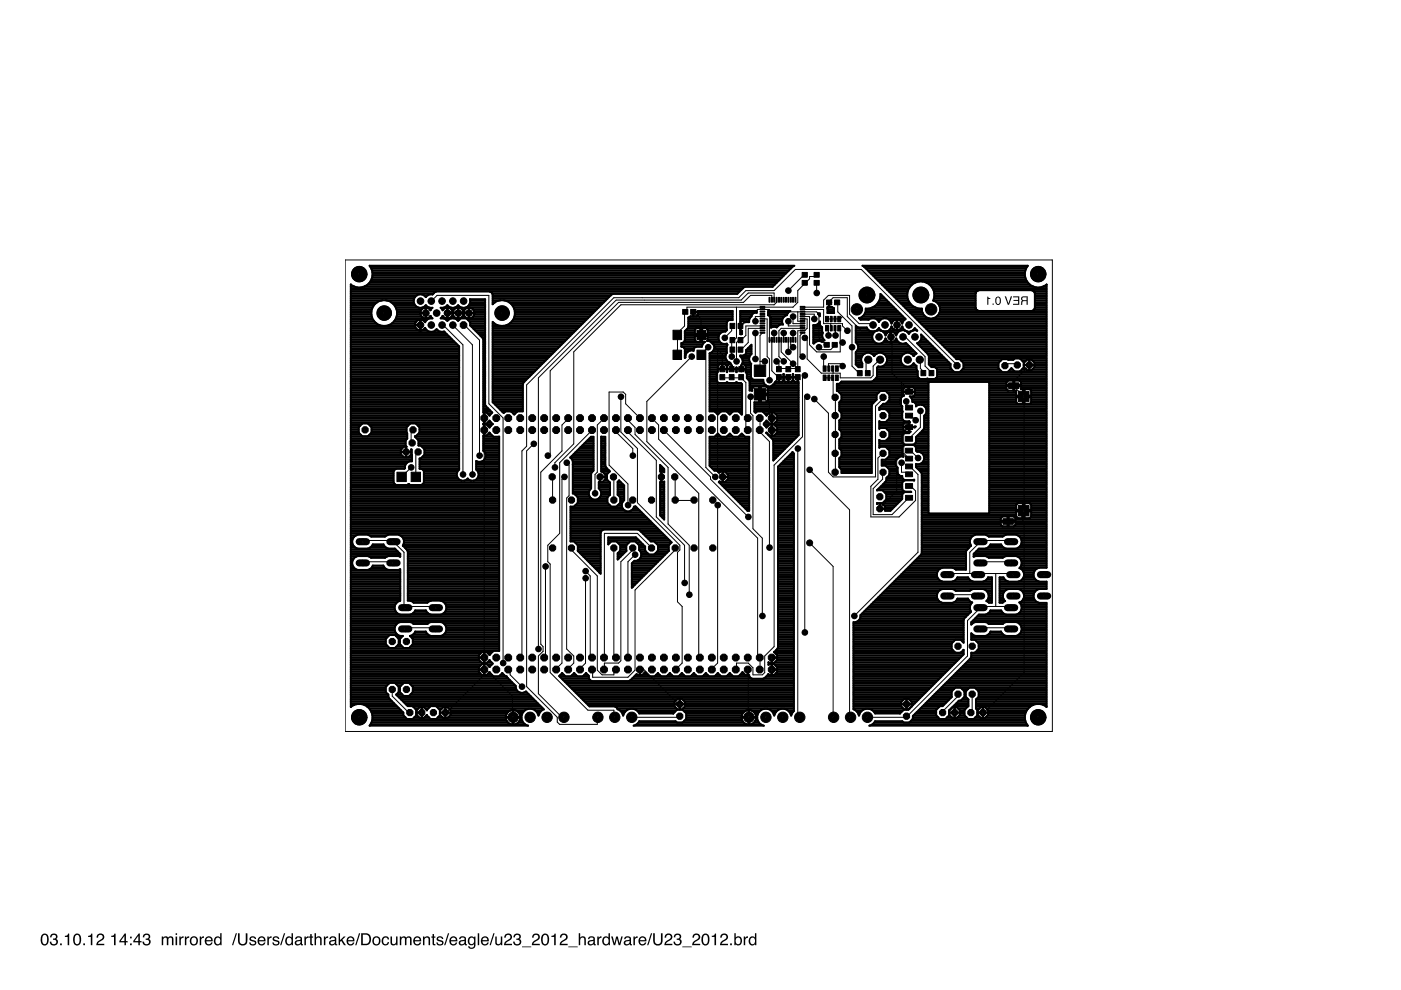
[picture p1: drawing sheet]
<svg xmlns="http://www.w3.org/2000/svg" width="297mm" height="210mm" viewBox="0 0 297 210" stroke-linecap="round" stroke-linejoin="round" font-family="sans-serif">
<g fill="#000">
<path d="M216.8 63.2l.9-.2v.7l-.9-.1zM216.6 63l-.1 .5 .2 .2-.2 .2-.1 .7h.3l.1-.6 .3-.1h.6v.7h.2v-1.8h-1zM214.8 62.8v.2h1.1v.6h-1v.2h1v.6h-1.1v.2h1.3v-1.8zM213 62.8l.7 1.8h.2l.7-1.8h-.3l-.5 1.6-.5-1.6zM211.2 63a1.06 1.06 0 0 0 .4 1.7 .97 .97 0 0 0 .6-.9 .97 .97 0 0 0-.6-.9zM211.4 63.1a.68 .68 0 0 1 .5 1.1l-.2 .2a.66 .66 0 0 1-.4-1zM210.4 64.4v.2h.3v-.2zM209.3 62.9v1.7h.3v-1.2h.4v-.2z" fill-rule="evenodd"/>
<path d="M9 198.1a.91 .91 0 0 1 1.1 .1 .91 .91 0 0 1 .2 1 .9 .9 0 0 1-.3 1.1 .9 .9 0 0 1-1.2-.2 1.91 1.91 0 0 1 .2-2zM9.2 198.3a1.65 1.65 0 0 0 .1 1.9h.2a1.25 1.25 0 0 0 .2-2zM10.9 198.1a.72 .72 0 0 1 1-.1 .72 .72 0 0 1 .1 1l-.1 .1a.8 .8 0 0 1 .2 1.2 .8 .8 0 0 1-1.2 .1l-.3-.8h.3a.51 .51 0 0 0 .4 .7 .51 .51 0 0 0 .6-.5 .51 .51 0 0 0-.6-.5v-.3a.45 .45 0 0 0 .5-.3 .45 .45 0 0 0-.2-.5 .45 .45 0 0 0-.6 .2l-.1 .3h-.3zM12.7 200h.4v.4h-.4zM13.8 198.4l.4-.1 .2-.4h.3v2.5h-.4v-1.7h-.5zM15.9 198.1a.91 .91 0 0 1 1 .1 .91 .91 0 0 1 .3 1 .9 .9 0 0 1-.4 1.1 .9 .9 0 0 1-1.1-.2 1.91 1.91 0 0 1 .2-2zM16.1 198.3a1.65 1.65 0 0 0 .1 1.9h.1a1.25 1.25 0 0 0 .2-2zM17.7 200h.3v.4h-.3zM18.7 198.4l.4-.1 .2-.4h.3v2.5h-.3v-1.7h-.6zM20.8 198.1a.81 .81 0 0 1 1.2 .2 .81 .81 0 0 1-.5 1.2l-.7 .6h1.3v.3h-1.7a1.39 1.39 0 0 1 1.1-1.3 .5 .5 0 0 0 .2-.6 .5 .5 0 0 0-.6-.3 .5 .5 0 0 0-.3 .6h-.3zM23.6 198.4l.5-.1 .2-.4h.2v2.5h-.3v-1.7h-.6zM26.4 198.4l-.8 1.1h.8zM26.4 197.9h.3v1.6h.4v.3h-.4v.6h-.3v-.6h-1.1v-.3zM27.6 198.6h.3v.4h-.3zM27.6 200h.3v.4h-.3zM29.3 198.4l-.8 1.1h.8zM29.4 197.9h.2v1.6h.4v.3h-.4v.6h-.3v-.6h-1v-.3zM30.5 198.1a.72 .72 0 0 1 1.1-.1 .72 .72 0 0 1 0 1l-.1 .1a.8 .8 0 0 1 .2 1.2 .8 .8 0 0 1-1.1 .1l-.4-.8h.3a.51 .51 0 0 0 .5 .7 .51 .51 0 0 0 .5-.5 .51 .51 0 0 0-.5-.5l-.1-.3a.45 .45 0 0 0 .6-.3 .45 .45 0 0 0-.3-.5 .45 .45 0 0 0-.5 .2l-.1 .3h-.3zM34.3 198.6h.3v.2a.6 .6 0 0 1 1 0 .62 .62 0 0 1 .7-.3 .62 .62 0 0 1 .5 .7v1.2h-.3v-1.3a.4 .4 0 0 0-.5-.3 .4 .4 0 0 0-.3 .5v1.1h-.3v-1.2a.42 .42 0 0 0-.6-.4 .42 .42 0 0 0-.2 .6v1h-.3zM37.2 198.6h.3v1.8h-.3zM37.2 197.9h.3v.3h-.3zM38 198.6h.3v.3l.4-.4h.2v.4a.5 .5 0 0 0-.6 .4v1.1h-.3zM39.2 198.6h.3v.3l.3-.4h.3v.4a.5 .5 0 0 0-.6 .4v1.1h-.3zM40.8 198.9a.66 .66 0 0 0-.2 .9 .66 .66 0 0 0 .9 .2 .67 .67 0 0 0 .1-.9 .67 .67 0 0 0-.8-.2zM40.5 198.8a.92 .92 0 0 1 1.2 .1 .92 .92 0 0 1 0 1.2 .92 .92 0 0 1-1.2 .1l-.3-.7zM42.3 198.6h.3v.3l.4-.4h.2v.4a.5 .5 0 0 0-.5 .4v1.1h-.4zM43.7 198.8a.85 .85 0 0 1 1-.2 .85 .85 0 0 1 .4 1h-1.4a.53 .53 0 0 0 .4 .6 .53 .53 0 0 0 .7-.4h.3a.9 .9 0 0 1-1.3 .6 .9 .9 0 0 1-.3-1.4zM43.9 198.9l-.1 .4h1l-.4-.5zM45.8 199a.64 .64 0 0 0-.1 .8 .64 .64 0 0 0 .9 .2 .64 .64 0 0 0 .1-.9 .64 .64 0 0 0-.9-.1zM45.7 198.7l.6-.2 .4 .3v-.9h.3v2.5h-.3v-.3a.8 .8 0 0 1-1.1 .2 .8 .8 0 0 1-.2-1zM50 197.9h.2l-.8 2.5h-.2zM50.5 197.9h.3v1.5a.65 .65 0 0 0 .7 .8 .65 .65 0 0 0 .6-.8v-1.5h.4v1.4a1.01 1.01 0 0 1-1 1.2 1.01 1.01 0 0 1-1-1.2zM53.1 198.7a.74 .74 0 0 1 1.2 .4h-.3a.39 .39 0 0 0-.4-.3 .39 .39 0 0 0-.4 .3l.2 .2a.79 .79 0 0 1 .9 .7 .8 .8 0 0 1-.8 .5 .8 .8 0 0 1-.7-.7h.3a.45 .45 0 0 0 .5 .4 .45 .45 0 0 0 .4-.4l-.1-.1a.93 .93 0 0 1-1-.8zM54.8 198.8a.85 .85 0 0 1 1.1-.2 .85 .85 0 0 1 .4 1h-1.4a.53 .53 0 0 0 .4 .6 .53 .53 0 0 0 .7-.4h.3a.9 .9 0 0 1-1.3 .6 .9 .9 0 0 1-.3-1.4zM55.1 198.9l-.2 .4h1.1l-.4-.5zM56.7 198.6h.3v.3l.3-.4h.3v.4a.5 .5 0 0 0-.6 .4v1.1h-.3zM58 198.7a.74 .74 0 0 1 1.2 .4h-.3a.39 .39 0 0 0-.4-.3 .39 .39 0 0 0-.4 .3l.2 .2a.79 .79 0 0 1 .9 .7 .8 .8 0 0 1-.8 .5 .8 .8 0 0 1-.7-.7h.3a.45 .45 0 0 0 .5 .4 .45 .45 0 0 0 .4-.4v-.1a.93 .93 0 0 1-1.1-.8zM60.2 197.9h.3l-.8 2.5h-.3zM60.9 199a.64 .64 0 0 0-.1 .8 .64 .64 0 0 0 .9 .2 .64 .64 0 0 0 .1-.9 .64 .64 0 0 0-.9-.1zM60.8 198.7l.7-.2 .3 .3v-.9h.3v2.5h-.3v-.3a.8 .8 0 0 1-1 .2 .8 .8 0 0 1-.3-1zM62.8 199.8a.44 .44 0 0 0 .6 .4 .44 .44 0 0 0 .3-.7zM62.7 198.8a.8 .8 0 0 1 1.3 .2v1.1l.2 .1v.2h-.3l-.2-.2a.63 .63 0 0 1-.9 .2 .63 .63 0 0 1 0-1l.9-.2a.42 .42 0 0 0-.4-.5 .42 .42 0 0 0-.4 .4h-.3zM64.5 198.6h.3v.3l.4-.4h.2v.4a.5 .5 0 0 0-.5 .4v1.1h-.4zM65.8 198h.3v.6h.3v.2h-.3v1.2l.3 .2v.2a.44 .44 0 0 1-.6-.4v-1.2h-.3v-.2h.3zM66.7 197.9h.3v.9a.65 .65 0 0 1 .8-.3 .65 .65 0 0 1 .4 .7v1.2h-.3v-1.2a.46 .46 0 0 0-.6-.4 .46 .46 0 0 0-.3 .6v1h-.3zM68.7 198.6h.3v.3l.3-.4h.3v.4a.5 .5 0 0 0-.6 .4v1.1h-.3zM70.1 199.8a.44 .44 0 0 0 .6 .4 .44 .44 0 0 0 .2-.7zM69.9 198.8a.8 .8 0 0 1 1.4 .2v1.1l.2 .1v.2h-.4l-.1-.2a.63 .63 0 0 1-1 .2 .63 .63 0 0 1 0-1l1-.2a.42 .42 0 0 0-.4-.5 .42 .42 0 0 0-.5 .4h-.3zM71.8 197.9h.3v1.4l.8-.7h.4l-.7 .6 .7 1.2h-.4l-.5-.9-.3 .2v.7h-.3zM73.7 198.8a.85 .85 0 0 1 1-.2 .85 .85 0 0 1 .5 1h-1.4a.53 .53 0 0 0 .4 .6 .53 .53 0 0 0 .6-.4h.3a.9 .9 0 0 1-1.3 .6 .9 .9 0 0 1-.2-1.4zM74 198.9l-.2 .4h1l-.3-.5zM76.1 197.9h.3l-.8 2.5h-.3zM76.9 198.2v1.9h.6a.99 .99 0 0 0 .8-1 .99 .99 0 0 0-.8-.9zM76.6 197.9h1a1.29 1.29 0 0 1 1.1 1.2 1.29 1.29 0 0 1-1.1 1.3h-1zM79.5 198.9a.66 .66 0 0 0-.2 .9 .66 .66 0 0 0 .9 .2 .67 .67 0 0 0 .1-.9 .67 .67 0 0 0-.8-.2zM79.2 198.8a.92 .92 0 0 1 1.2 .1 .92 .92 0 0 1 0 1.2 .92 .92 0 0 1-1.2 .1l-.3-.7zM81.1 198.8a.76 .76 0 0 1 .9-.3 .76 .76 0 0 1 .5 .7h-.3a.51 .51 0 0 0-.7-.4 .51 .51 0 0 0-.3 .7 .49 .49 0 0 0 .4 .7 .49 .49 0 0 0 .6-.4h.3a.83 .83 0 0 1-1.1 .6 .83 .83 0 0 1-.5-1.2zM82.8 198.6h.3v1.2a.47 .47 0 0 0 .6 .4 .47 .47 0 0 0 .3-.7v-.9h.3v1.8h-.3v-.3a.64 .64 0 0 1-.7 .3 .64 .64 0 0 1-.5-.6zM84.8 198.6h.3v.2a.6 .6 0 0 1 1 0 .62 .62 0 0 1 .7-.3 .62 .62 0 0 1 .5 .7v1.2h-.4v-1.3a.4 .4 0 0 0-.5-.3 .4 .4 0 0 0-.2 .5v1.1h-.3v-1.2a.42 .42 0 0 0-.6-.4 .42 .42 0 0 0-.2 .6v1h-.3zM87.9 198.8a.85 .85 0 0 1 1-.2 .85 .85 0 0 1 .4 1h-1.4a.53 .53 0 0 0 .4 .6 .53 .53 0 0 0 .7-.4h.3a.9 .9 0 0 1-1.3 .6 .9 .9 0 0 1-.3-1.4zM88.1 198.9l-.1 .4h1l-.4-.5zM89.7 198.6h.3v.2a.66 .66 0 0 1 .7-.3 .66 .66 0 0 1 .5 .7v1.2h-.3v-1.2a.46 .46 0 0 0-.6-.4 .46 .46 0 0 0-.3 .6v1h-.3zM91.7 198h.3v.6h.3v.2h-.3v1.2l.3 .2v.2a.44 .44 0 0 1-.6-.4v-1.2h-.2v-.2h.2zM92.8 198.7a.74 .74 0 0 1 1.2 .4h-.3a.39 .39 0 0 0-.4-.3 .39 .39 0 0 0-.4 .3l.2 .2a.79 .79 0 0 1 .9 .7 .8 .8 0 0 1-.8 .5 .8 .8 0 0 1-.7-.7h.3a.45 .45 0 0 0 .5 .4 .45 .45 0 0 0 .4-.4l-.1-.1a.93 .93 0 0 1-1-.8zM95 197.9h.2l-.8 2.5h-.2zM95.5 198.8a.85 .85 0 0 1 1-.2 .85 .85 0 0 1 .5 1h-1.4a.53 .53 0 0 0 .4 .6 .53 .53 0 0 0 .6-.4h.3a.9 .9 0 0 1-1.2 .6 .9 .9 0 0 1-.3-1.4zM95.8 198.9l-.2 .4h1l-.3-.5zM97.6 199.8a.44 .44 0 0 0 .6 .4 .44 .44 0 0 0 .2-.7zM97.5 198.8a.8 .8 0 0 1 1.3 .2v1.1l.2 .1v.2h-.3l-.2-.2a.63 .63 0 0 1-1 .2 .63 .63 0 0 1 0-1l1-.2a.42 .42 0 0 0-.4-.5 .42 .42 0 0 0-.5 .4h-.2zM99.4 198.8l.6-.3 .5 .3v-.2h.3v1.7a.81 .81 0 0 1-.6 .9 .81 .81 0 0 1-1-.6h.4a.53 .53 0 0 0 .7 .3 .53 .53 0 0 0 .2-.8 .8 .8 0 0 1-1.1 .2 .8 .8 0 0 1-.2-1.1zM99.7 198.9a.65 .65 0 0 0-.2 .9 .65 .65 0 0 0 .8 .2 .64 .64 0 0 0 .2-.8 .64 .64 0 0 0-.8-.3zM101.3 197.9h.3v2.5h-.3zM102.2 198.8a.85 .85 0 0 1 1-.2 .85 .85 0 0 1 .4 1h-1.3a.53 .53 0 0 0 .4 .6 .53 .53 0 0 0 .6-.4h.3a.9 .9 0 0 1-1.3 .6 .9 .9 0 0 1-.2-1.4zM102.5 198.9l-.2 .4h1l-.3-.5zM104.6 197.9h.3l-.8 2.5h-.3zM105 198.6h.3v1.2a.47 .47 0 0 0 .6 .4 .47 .47 0 0 0 .3-.7v-.9h.3v1.8h-.3v-.3a.64 .64 0 0 1-.7 .3 .64 .64 0 0 1-.5-.6zM107.2 198.1a.81 .81 0 0 1 1.3 .2 .81 .81 0 0 1-.6 1.2l-.7 .6h1.4v.3h-1.7a1.39 1.39 0 0 1 1.1-1.3 .5 .5 0 0 0 .2-.6 .5 .5 0 0 0-.7-.3 .5 .5 0 0 0-.3 .6h-.3zM109.1 198.1a.72 .72 0 0 1 1-.1 .72 .72 0 0 1 .1 1l-.1 .1a.8 .8 0 0 1 .2 1.2 .8 .8 0 0 1-1.1 .1l-.4-.8h.3a.51 .51 0 0 0 .4 .7 .51 .51 0 0 0 .6-.5 .51 .51 0 0 0-.5-.5l-.1-.3a.45 .45 0 0 0 .6-.3 .45 .45 0 0 0-.3-.5 .45 .45 0 0 0-.6 .2v.3h-.3zM110.7 200.7h1.9v.1h-1.9zM113.1 198.1a.81 .81 0 0 1 1.3 .2 .81 .81 0 0 1-.6 1.2l-.7 .6h1.4v.3h-1.7a1.39 1.39 0 0 1 1.1-1.3 .5 .5 0 0 0 .2-.6 .5 .5 0 0 0-.7-.3 .5 .5 0 0 0-.3 .6h-.3zM115.1 198.1a.91 .91 0 0 1 1.1 .1 .91 .91 0 0 1 .2 1 .9 .9 0 0 1-.3 1.1 .9 .9 0 0 1-1.2-.2 1.91 1.91 0 0 1 .2-2zM115.3 198.3a1.65 1.65 0 0 0 .1 1.9h.2a1.25 1.25 0 0 0 .2-2zM116.9 198.4l.5-.1 .2-.4h.2v2.5h-.3v-1.7h-.6zM119 198.1a.81 .81 0 0 1 1.3 .2 .81 .81 0 0 1-.6 1.2l-.7 .6h1.3v.3h-1.6a1.39 1.39 0 0 1 1.1-1.3 .5 .5 0 0 0 .2-.6 .5 .5 0 0 0-.7-.3 .5 .5 0 0 0-.3 .6h-.3zM120.5 200.7h2v.1h-2zM122.7 197.9h.3v.9a.65 .65 0 0 1 .8-.3 .65 .65 0 0 1 .4 .7v1.2h-.3v-1.2a.46 .46 0 0 0-.6-.4 .46 .46 0 0 0-.3 .6v1h-.3zM124.9 199.8a.44 .44 0 0 0 .6 .4 .44 .44 0 0 0 .2-.7zM124.8 198.8a.8 .8 0 0 1 1.3 .2v1.1l.2 .1v.2h-.3l-.2-.2a.63 .63 0 0 1-.9 .2 .63 .63 0 0 1 0-1l.9-.2a.42 .42 0 0 0-.4-.5 .42 .42 0 0 0-.4 .4h-.3zM126.6 198.6h.3v.3l.4-.4h.2v.4a.5 .5 0 0 0-.5 .4v1.1h-.4zM128.2 199a.64 .64 0 0 0-.2 .8 .64 .64 0 0 0 .9 .2 .64 .64 0 0 0 .1-.9 .64 .64 0 0 0-.8-.1zM128 198.7l.7-.2 .3 .3v-.9h.3v2.5h-.3v-.3a.8 .8 0 0 1-1 .2 .8 .8 0 0 1-.3-1zM129.6 198.6h.3l.4 1.4 .3-1.4h.4l.3 1.4 .4-1.4h.3l-.5 1.8h-.3l-.4-1.4-.4 1.4h-.3zM132.6 199.8a.44 .44 0 0 0 .6 .4 .44 .44 0 0 0 .2-.7zM132.4 198.8a.8 .8 0 0 1 1.4 .2v1.1l.2 .1v.2h-.4l-.1-.2a.63 .63 0 0 1-1 .2 .63 .63 0 0 1 0-1l1-.2a.42 .42 0 0 0-.4-.5 .42 .42 0 0 0-.5 .4h-.3zM134.3 198.6h.3v.3l.3-.4h.3v.4a.5 .5 0 0 0-.6 .4v1.1h-.3zM135.6 198.8a.85 .85 0 0 1 1-.2 .85 .85 0 0 1 .5 1h-1.4a.53 .53 0 0 0 .4 .6 .53 .53 0 0 0 .6-.4h.3a.9 .9 0 0 1-1.3 .6 .9 .9 0 0 1-.2-1.4zM135.9 198.9l-.2 .4h1l-.3-.5zM138 197.9h.3l-.8 2.5h-.3zM138.5 197.9h.3v1.5a.65 .65 0 0 0 .7 .8 .65 .65 0 0 0 .6-.8v-1.5h.4v1.4a1.01 1.01 0 0 1-1 1.2 1.01 1.01 0 0 1-1-1.2zM141.2 198.1a.81 .81 0 0 1 1.3 .2 .81 .81 0 0 1-.6 1.2l-.7 .6h1.4v.3h-1.7a1.39 1.39 0 0 1 1.1-1.3 .5 .5 0 0 0 .2-.6 .5 .5 0 0 0-.7-.3 .5 .5 0 0 0-.3 .6h-.3zM143.1 198.1a.72 .72 0 0 1 1-.1 .72 .72 0 0 1 .1 1l-.1 .1a.8 .8 0 0 1 .2 1.2 .8 .8 0 0 1-1.2 .1l-.3-.8h.3a.51 .51 0 0 0 .4 .7 .51 .51 0 0 0 .6-.5 .51 .51 0 0 0-.5-.5l-.1-.3a.45 .45 0 0 0 .6-.3 .45 .45 0 0 0-.3-.5 .45 .45 0 0 0-.6 .2v.3h-.3zM144.7 200.7h1.9v.1h-1.9zM147.1 198.1a.81 .81 0 0 1 1.3 .2 .81 .81 0 0 1-.6 1.2l-.7 .6h1.3v.3h-1.6a1.39 1.39 0 0 1 1.1-1.3 .5 .5 0 0 0 .2-.6 .5 .5 0 0 0-.7-.3 .5 .5 0 0 0-.3 .6h-.3zM149.1 198.1a.91 .91 0 0 1 1.1 .1 .91 .91 0 0 1 .2 1 .9 .9 0 0 1-.3 1.1 .9 .9 0 0 1-1.2-.2 1.91 1.91 0 0 1 .2-2zM149.3 198.3a1.65 1.65 0 0 0 .1 1.9h.2a1.25 1.25 0 0 0 .2-2zM150.9 198.4l.5-.1 .2-.4h.2v2.5h-.3v-1.7h-.6zM153 198.1a.81 .81 0 0 1 1.3 .2 .81 .81 0 0 1-.6 1.2l-.7 .6h1.3v.3h-1.7a1.39 1.39 0 0 1 1.1-1.3 .5 .5 0 0 0 .3-.6 .5 .5 0 0 0-.7-.3 .5 .5 0 0 0-.3 .6h-.3zM154.8 200h.4v.4h-.4zM155.7 197.9h.3v.9a.81 .81 0 0 1 1.1-.1 .81 .81 0 0 1 .2 1 .73 .73 0 0 1-.5 .7 .73 .73 0 0 1-.8-.2v.2h-.3zM156.1 198.9a.64 .64 0 0 0-.1 .9 .64 .64 0 0 0 .9 .2 .65 .65 0 0 0 .1-.9 .65 .65 0 0 0-.9-.2zM157.7 198.6h.3v.3l.3-.4h.3v.4a.5 .5 0 0 0-.6 .4v1.1h-.3zM159.2 199a.64 .64 0 0 0-.1 .8 .64 .64 0 0 0 .8 .2 .64 .64 0 0 0 .2-.9 .64 .64 0 0 0-.9-.1zM159.1 198.7l.6-.2 .4 .3v-.9h.3v2.5h-.3v-.3a.8 .8 0 0 1-1.1 .2 .8 .8 0 0 1-.3-1z" fill-rule="evenodd"/>
</g>
<g fill="#000" stroke="#000" stroke-width=".21">
<path d="M170.1 57.8h1.1v1h-1.1zM170.1 59.5h1.1v1h-1.1zM172.6 59.5h1.1v1h-1.1zM172.6 57.8h1.1v1h-1.1zM142.7 70h1.8v2h-1.8zM142.7 74.2h1.8v2h-1.8zM144.7 65.6h1.1v1h-1.1zM146.4 65.6h1.1v1h-1.1zM147.8 74.2h1.8v2h-1.8zM147.8 70h1.8v2h-1.8zM152.6 79.4h1v1.1h-1zM152.6 77.7h1v1.1h-1z"/>
<path d="M154.6 79.4h1v1.1h-1zM154.6 77.7h1v1.1h-1zM154.8 68.6h1v1.1h-1zM154.8 71.6h1v1.1h-1zM154.8 73.6h1v1.1h-1zM156.5 68.6h1v1.1h-1zM156.5 71.6h1v1.1h-1zM156.5 73.6h1v1.1h-1zM156.6 79.4h1v1.1h-1zM156.6 77.7h1v1.1h-1zM161.1 70.4h1.1v.3h-1.1zM161.1 70h1.1v.2h-1.1z"/>
<path d="M161.1 69.4h1.1v.3h-1.1zM161.1 69h1.1v.2h-1.1zM161.1 68.5h1.1v.2h-1.1zM161.1 67.9h1.1v.3h-1.1zM161.1 67.5h1.1v.2h-1.1zM161.1 67h1.1v.2h-1.1zM161.1 66.5h1.1v.2h-1.1zM161.1 66h1.1v.2h-1.1zM161.1 65.4h1.1v.3h-1.1zM161.1 65h1.1v.2h-1.1zM159.9 77.4h2.4v2.4h-2.4zM163 63.1h.3v1h-.3z"/>
<path d="M163 71.5h.3v1.1h-.3zM163.6 63.1h.2v1h-.2zM163.6 71.5h.2v1.1h-.2zM164 63.1h.3v1h-.3zM164 71.5h.3v1.1h-.3zM164.5 63.1h.3v1h-.3zM164.5 71.5h.3v1.1h-.3zM165.1 63.1h.2v1h-.2zM165.1 71.5h.2v1.1h-.2zM164.6 77.7h1.1v1.1h-1.1zM164.6 79.4h1.1v1.1h-1.1zM165.5 63.1h.3v1h-.3z"/>
<path d="M165.5 71.5h.3v1.1h-.3zM166.1 63.1h.2v1h-.2zM166.1 71.5h.2v1.1h-.2zM166.5 63.1h.3v1h-.3zM166.5 71.5h.3v1.1h-.3zM167 63.1h.3v1h-.3zM167 71.5h.3v1.1h-.3zM166.6 77.7h1v1.1h-1zM166.6 79.4h1v1.1h-1zM167.6 63.1h.2v1h-.2zM167.6 71.5h.2v1.1h-.2zM168 63.1h.3v1h-.3z"/>
<path d="M168 71.5h.3v1.1h-.3zM168.6 63.1h.2v1h-.2zM168.6 71.5h.2v1.1h-.2zM168.6 77.7h1.1v1.1h-1.1zM168.6 79.4h1.1v1.1h-1.1zM169.7 65h1v.2h-1zM169.7 65.4h1v.3h-1zM169.7 66h1v.2h-1zM169.7 66.5h1v.2h-1zM169.7 67h1v.2h-1zM169.7 67.5h1v.2h-1zM169.7 67.9h1v.3h-1z"/>
<path d="M169.7 68.5h1v.2h-1zM169.7 69h1v.2h-1zM169.7 69.4h1v.3h-1zM169.7 70h1v.2h-1zM169.7 70.4h1v.3h-1zM174.5 79.5h.7v1.2h-.7zM174.5 77.6h.7v1.1h-.7zM175 69h.7v1.2h-.7zM175 67.1h.7v1.1h-.7zM174.7 72.6h1.1v1h-1.1zM175.5 79.5h.4v1.2h-.4zM175.5 77.6h.4v1.1h-.4z"/>
<path d="M175.2 63.6h1.1v1h-1.1zM176 69h.4v1.2h-.4zM176 67.1h.4v1.1h-.4zM176.3 79.5h.4v1.2h-.4zM176.3 77.6h.4v1.1h-.4zM176.8 69h.4v1.2h-.4zM176.8 67.1h.4v1.1h-.4zM176.4 72.6h1.1v1h-1.1zM177.1 77.6h.6v1.1h-.6zM177.1 79.5h.6v1.2h-.6zM176.9 63.6h1.1v1h-1.1zM177.6 67.1h.6v1.1h-.6z"/>
<path d="M177.6 69h.6v1.2h-.6zM181.8 78.6h1v1.1h-1zM183.5 78.6h1v1.1h-1zM195.3 78.5h1v1.2h-1zM197 78.5h1v1.2h-1zM159.9 82.4h2.4v2.4h-2.4zM192 96.7h1.5v1h-1.5zM192 95h1.5v1.1h-1.5zM192 92.5h1.5v1.1h-1.5zM192 90h1.5v1.1h-1.5zM192 87.6h1.5v1h-1.5zM192 85.9h1.5v1h-1.5z"/>
<path d="M192 82.6h1.5v1h-1.5zM192 98.4h1.5v1h-1.5zM213.8 81.2h2.2v1.2h-2.2zM84.2 100.1h1.9v2h-1.9zM87.2 100.1h2v2h-2zM192 102.5h1.5v1h-1.5zM192 100.1h1.5v1h-1.5zM192 105h1.5v1h-1.5zM212.6 110h2.2v1.2h-2.2z"/>
<circle cx="151.1" cy="116.2" r=".71"/>
</g>
<g fill="none" stroke="#000" stroke-width=".21">
<path d="M170.6 58.3v-.2l-3.5 3.5M170.6 60v.1M173.1 58.3v.3h-1.5v.5l-1 1M173.1 60v2.1M90.3 66.4l-1.1 1.2-.1 1.3M91.4 63.8l1.3-1.2h11v23l3 3v52M93.7 68.9l.4 .2 4 4v27.5M94.8 66.4l.4-.3h1.4l.5 .3 .1-.3h2l.2 .3M96 68.9l4.2 4.2v27.5M98.3 68.9l.4 .2 3 3v24.5M146.6 75.6l-9.5 9.5v8.5l11 11v34.5l.3 .3M147 66.1h.2l1.4 1.5 .1 3.4 .4 .1 4 4v3.2"/>
<path d="M149.6 74.1l-.5 .5v.5l-.4 .1M149.6 74.1v25l2 2M150.1 73.6l-.5 .5M152.1 74.1v26l1.1 1M153.1 78.1h4v.5h2v3l2.5 2.5M153.1 80v.1h4M155.1 78.1v.2M155.1 80v.1M155.1 74.1h.2M155.3 69.1h-.2v1l-1.5 1.5M156.1 65.1v6.5l-.5 .5h-.5v3.5M157 69.1l3.6-3.5h2.5v6.5h.5"/>
<path d="M157.1 80v.1M160.1 70.6v5.5M161.1 76.6h1M161.6 69.1h-3.5v2l-1 1h-.5l-.5 .5v4M161.6 67.6h1v8l.5 .5v4.5M161.6 69.6h-3v3l-1.6 1.5M161.6 70.5l-.5 .6v7.5M161.6 67.1h-1.5v1M163.1 66.1h10l.5 .5v5l1.7 1.5M163.6 72.1v6.5l1.5 1.5M163.7 63.6l-.1-1h-4.5l-1.5 1.5h-26.5l-14.5 14.5v17.5l-.5 .5M163.7 72.1h-.1"/>
<path d="M164.1 70.6v1.5M164.1 63.6v-1.5h-5.5l-1.5 1.5h-26.5l-16.4 16.5v57.5M164.6 76.6l.5 .5v1.2M164.7 63.6l-.1 .5-.5 .5h-32.5l-10 10v19.5l-4 4v1M165.1 78.1h4M165.1 80v.1M165.7 72.1l-.1 2.5 2.5 2.5M166.1 70.6l.1 1.5M167.1 68.1v1h3.1M167.1 78.1v.2M167.1 80v.1M167.2 72.1l-.1 2.5"/>
<path d="M167.7 72.1l-.1 1 .5 .5M168.1 67.1v1.5h2.1M168.1 70.6v1.5M169.1 66.1v2h1.1M169.1 80v.1h-4M170.2 67.6h.9v2l-.5 .5h-1.5v8.2M170.2 65.6h4.4v3h4v.5l1 1M170.2 69.6h-4.6l-.5 .5v5.5l1 1M170.2 65.1h4.4v-1.5l1-1h4.5v4l2 2h2.5l.5 .3M170.2 67.1h1.4v6l1.5 1.5h5v-5h-.2M170.2 66.6h2.4v1M170.2 70.5l-.6 .6v4l.5 .5"/>
<path d="M170.6 60.1l-1.5 1.5v2.5l-1 1h-22.5v1h-.5v3l-1.5 1.5v4.6M170.6 71.6l.5 .5v4l3 3h4v1h6.5l.5-.5v-2l1.5-1.3M170.6 79.6l-.5 .5v12.5l-6 6v38.5l-2 2v3.5l-.5 .5h-2v-1.5l-1-1h-2.5v1l-.1 .4M174.6 75.6v2.5h.2M175.3 69.6h.3v1.5M175.8 64.1h.3v-.5l.5-.5h3v4l3 3h6v1l.5 .5v7.5l2 2M176.1 68.6l.1 1M176.1 67.6h.1M176.5 78.1l.1 1M177 73.1h-.4v.5l-.5 .5h-2.5v-.5M177 69.6l.1 1.5M177.1 67.6h-.1"/>
<path d="M177.5 64.1h.1v2l1 1M178.1 72.6h.5M178.6 77.6l-.5-.5h-2.5l.1 1M178.6 67.1l-.5 .5h-2.8M178.6 67.1l2 2v8.5l1.7 1.5M184.1 76.3l-.5 .3v2.5h.4M190.2 68.9l-.1 .2-1.5 1.5M191.4 71.4l.2-.3 4.5 4.5v2l1.4 1.5M195 76.3l.1 .3v1.5l.5 .5 .2 .5M202.9 77.5l-20.3-20.4h-14l-4.5 4.5h-6l-1.5 1.5h-26.4l-18.5 18.5v13l-1 1v43.5l-.4 .3M215.7 77.4l-.1-.3h-2.5v.4M218.2 77.4l-3.1 3.2v1l-.2 .2 .2 .3 2 2v24l-.5 .5v1.5"/>
<path d="M87.2 99.1l-2 2M87.6 91.1l-.4 .5v2l.2 .3M88.6 95.8l-.4 .3v5M102.7 88.6v53.4M113.2 94.1l-1.5 1.5v50l6.5 6.5v1l.5 .5h7.9l.1-1.5M120.1 98.1l.5 .5v6.5l-.5 .5v32l1.5 1.5v1.5l-1.1 1.4M120.5 88.6l-1.4 1.5v5.5l-4.4 4.5v36.5l.4 .5v1l-.9 1v8l4.9 5h.4M125.5 91.2l-6.8 6.9v15l-2.6 2.5v3.5l.5 .5v23l8.1 8h5.5v1.5h.1M128.1 88.6l-1.5 1.5v10l-.4 .5v4M130.6 91.2v.4l3.6 3.5v1.5M131.6 84.1v7.5l3.5 3.5v11.5l9 9v1l-.5 .5v10.5l1 1v12l-1.3 1.4M133.1 88.6v.5l1.5 1.5v1.5l7 7v12l4.5 4.5v10.5"/>
<path d="M133.1 91.2v.4l6 6v12l6 6v8M135.7 88.6l-3-3v-2l-.6-.5h-3v15.5l4 4v4.5M138.2 88.6l1.4 1.5v3l21 21v25l.5 .5v2.4M140.8 91.2l9.8 9.9v.5l8 8M157.1 80.1l1 1v7.5h.4l-.4 .5v2l.4 .1M159.1 84.1v3.5l.5 .5v24l2 2v16.5M161.1 88.6v3l2 2v22.5M161.6 84.1l1.5 1.5v3h.5v2.6M165.1 80.1l-3.5 3.5v.5M169.1 95.1v57h.4M171.1 84.1l-.5 .5v49.5M171.6 99.6l8.5 8.5v44h.2"/>
<path d="M174.8 80.1h1.8M175.7 80.1h-.1M176.5 80.1h.1M176.6 80.1v4l.5 .1v.4v15.5M177.1 96.1h.1M177.1 92.1h.1M177.1 88.1h.1M187.2 84.2l-.1 .4-1.5 1.5v15h-9l-1-1v-12.5l-3-3M187.2 96.1l-1.1 1v4.5l-1.5 1.5v6.5h6l3.5-3.5v-2l-1-1-.4-.1M191.1 81.1v7.5l1.5 1.5 .1 .5-1.1 1v4.5M191.1 81.1l1.5 1.5 .1 .5M191.1 98.1v2h1.5l.1 .5"/>
<path d="M191.6 96.1l1.1 1.1M191.6 96.1l-1.5 1.5v6.5l-3.5 3.5-.1 .3M192.1 85.1v.5l.6 .8M192.7 88.1l.4 .5h1v.5M192.7 98.9l1.9 1.7v16.5l-13.5 13.5M192.7 95.5l.4 .1 1.5 1.5M195.1 87.1v3.5l-2.4 2.4M76.9 119.4l.3-.3h6l.2 .3M76.9 114.9l.3-.3h6l2.5 2.5v11.5l.2 .2 .3-.2h6l.2 .2M117.1 101.1l.1 4.9M119.7 101.1l-.6 .5v39l-1.2 1.4M121.2 116.2v.4l5.4 5.5v20l1.1 1h2.5v-1l.4-.1"/>
<path d="M130.1 101.1l.1 4.9M130.2 116.2v22.9l.4 .3M134.2 116.2v.4l-2.6 2.5v21l-.5 .5h-3v1.4M134.6 117.6l-1.5 1.5v20.3M138.1 116.2l-3-3.1h-7v26.3M143.1 101.1l.1 5 4-.1M143.2 116.2v.4l-8.6 8.5v17l-1.5 1.5h-7.5v-1.5l-.1-.1M152.1 107.1v33.5l-1.2 1.4M171.6 115.1l5 5 .1 32M187.2 100.1l-.1 1.5-2 2v5.5h4l3.6-3.6M207.9 119.4l.2-.3h6l.3 .3M214.4 114.9l-.3-.3h-6l-2.5 2.5v4.5"/>
<path d="M216.6 110.1h-2.5l-.4 .5M216.6 110.1l.5 .5v32l-8.5 8.5h-.2M85.9 133.3l.3-.2h6l.2 .2M115.7 120.1v19l-.3 .3M124.1 122.6v18l-1 1-.1 .4M124.1 121.1l1 1v17l.4 .3M163.6 139.4v2.6M200.9 126.4l.2-.3h6l.3 .3M200.9 121.8l.2-.2h6l.3 .2 .2-.2h7l.3 .2M207.9 133.3l.2-.2h6l.3 .2M211.1 121.6v7M214.4 128.8l-.3-.2h-6l-3 3v7.5l-12.5 12.5-.4 .2-.1 .3h-8.2"/>
<path d="M83.2 146.2v1.4l3.5 3.5h.2M102.7 142v1.1l-8 8h-.3M102.7 142l.4 .1 5.5 5.5v4.5h.2M107.8 142l.4 .1v1l2.5 2.5M135.7 142l.4-.4 7.5 7.5 .5 .2v-.2h14.5M144.1 151.8l-.5 .3h-9.7M158.5 142l.1 10.1h.2M203.1 147.2v.4l-3 3v.5h-.2M206.1 147.2v3.9h-.3"/>
</g>
<g fill="none" stroke="#000" stroke-width=".42">
<path d="M78.3 60h86.4M78.5 56.6h89.5M78.6 59.6h86.4M78.7 57h88.9M78.8 59.2l-.9 1.2M78.8 59.2h86.6M78.9 57.3h88.4M78.9 58.8h86.9M79 57.7l-.2-.7-.4-.7h90l-4.6 4.5h-5.8l-1.7 1.5h-26.3l-.3 .1-18.7 18.8-.2 6h-1.1l-.7 .7-.6-.7h-1.2l-.4 .4-2.3-2.3v-17.1a2.73 2.73 0 0 0 3.9 .1 2.73 2.73 0 0 0 0-3.9 2.73 2.73 0 0 0-3.9 .1v-2l-.1-.3-.6-.4h-11.3l-.8 .6M79 57.7l-.2 1.5M79 58.5h87.1M79 58.1h87.5"/>
<path d="M79 57.7h87.9M183.2 56.6h34.5M183.3 56.7h.1M183.6 57h33.9M184 57.3h33.4M184.4 57.7h32.9M184.7 58.1h32.6M185.1 58.5h32.2M185.5 58.8h31.9M185.9 59.2h31.6M186.2 59.6h31.5M186.6 60h7.4"/>
<path d="M196.5 60h21.5M217.3 57.7l.2-.7 .4-.7h-35l19.9 19.9h.7l.8 .8v1.1l-.8 .8h-1.2l-.8-.8v-.9M217.3 57.7l.2 1.5M217.5 59.2l.9 1.2M74.4 67.1h4.4M74.4 70.8h20.3M74.4 78.3h22.9M74.4 66h4.4M74.4 73.1h22.6M74.4 69h6.1M74.4 67.5h4.5M74.4 67.8h4.7"/>
<path d="M74.4 70.1h16.2M74.4 66.3h4.3M74.4 65.2h4.6M74.4 61.8h18M74.4 64.1h5.6M74.4 78.7h22.9M74.4 77.9h22.9M74.4 79.8h22.9M74.4 79.4h22.9M74.4 79.1h22.9M74.4 77.6h22.9M74.4 77.2h22.9"/>
<path d="M74.4 76.8h22.9M74.4 76.4h22.9M74.4 76.1h22.9M74.4 75.7h22.9M74.4 75.3h22.9M74.4 75h22.9M74.4 74.6h22.9M74.4 74.2h22.9M74.4 73.8h22.9M74.4 73.4h22.9M74.4 72.7h22.2M74.4 72.3h21.8"/>
<path d="M74.4 71.9h21.4M74.4 71.6h21.1M74.4 71.2h20.7M74.4 70.4h19.9M74.4 69.7h13.9M74.4 69.3h13.7M74.4 68.6h5.4M74.4 68.2h5M74.4 66.7h4.3M74.4 65.6h4.4M74.4 64.8h4.8M74.4 64.5h5.1"/>
<path d="M74.4 63.7h6.5M74.4 63.3h13.4M74.4 62.9h13.6M74.4 62.6h14.1M74.4 62.2h17.5M74.4 61.5h82.7M74.4 61.1h83.1M74.4 60.7h.6M74.4 60.3h.1M74.4 60.4a2.92 2.92 0 0 0 3.5 0M74.4 60.4v89.4M77.3 60.7h86.6"/>
<path d="M77.9 60.3h86.4M82 63.7h5.7M82.9 64.1h4.8M83.1 68.6h4.9M83.4 64.5h4.5M83.5 68.2h4.7M83.7 64.8h4.4M83.8 67.8h4.9M83.9 65.2h4.8M84 67.5h5.8M84.1 65.6h5.3M84.1 67.1h5.2"/>
<path d="M84.2 66h5M84.2 66.3h6.1M84.2 66.7h5M88 68.9h1.2M88.2 69.7l.8 .4M89.1 67.8h.1M89.1 66.4h1.2M89.1 67.8v2.3M89.1 69.7h.1M89.1 69.3h.1M89.1 68.6h.1M89.1 68.2h.1"/>
<path d="M89.2 68.9l-6.8 .1M89.2 67.8v2.3M89.2 66.7l.2 .4 .4 .4M89.2 65.9v.8M89.5 67.8h1M89.5 65.2h1.5M89.8 62.6h1M89.8 67.5h.9M90 69.7h.2M90 69.7l-.8 .4M90 69.7l.1-.2 .1 .2M90 68.2h.2"/>
<path d="M90.1 68.3a1.17 1.17 0 0 0-1.7-.3 1.17 1.17 0 0 0-.2 1.7M90.1 68.3h.1M90.1 64.8h.3M90.2 65.2l-.7 .3-.3 .4M90.2 69.7a1.44 1.44 0 0 0 2.4 .1 1.37 1.37 0 0 0 1.5 .5l3.2 3.1v26.2a1.32 1.32 0 0 0-.4 1.3 1.32 1.32 0 0 0 1 1M90.3 67.1h.1M90.3 66h.1M90.3 67.5h.1M90.3 65.2v2.3M90.3 66.7h.1M90.3 65.6h.1M90.3 62.9h.1"/>
<path d="M90.3 63a1.44 1.44 0 0 0-2.1-.2 1.44 1.44 0 0 0 0 2.1 1.44 1.44 0 0 0 2.1-.2l.8 .6h.6l-.3 .3M90.4 65.2l.5 .2 .4 .4M90.7 67.5l.6-.5 .4 .5zM91.1 65.6h.3M91.1 67.5l-.5 .2-.5 .6M91.2 67.1h.1M91.3 65.8h.1M91.4 65.6l-.1 .2M91.7 62.4h.1M91.7 62.4l-1.1 .2-.3 .4M92.3 70.1h.6M93.8 65.6l-.4-.3h.6l.8-.6a1.42 1.42 0 0 0 2.3 0 1.42 1.42 0 0 0 1.8 .4 1.42 1.42 0 0 0 .7-1.7h3.2v22.4l1.6 1.7-.6 .6"/>
<path d="M93.8 65.6l.1 .2M93.8 65.6h.2M93.8 67.1h.1M93.9 67l.5 .5h-1zM93.9 65.8h.1M94 67.5l.8 .6 .9-.6M94.1 65.2h1.5M94.4 67.5h.9M94.6 67.8h.5M94.7 64.8h.3M94.8 65.2l-.6 .2-.3 .4M94.8 67.1h.1"/>
<path d="M94.8 66h.1M94.8 67.5h.1M94.8 66.3h8M94.8 66.4h5.8M94.8 65.2v2.3M94.8 66.7h.1M94.8 65.6h.1M94.9 65.2v2.3M94.9 65.2l.7 .3 .3 .4M95.3 67.5h1.4M95.7 65.6h.6M95.8 67.1h.4"/>
<path d="M95.9 66h.2M95.9 65.9l.1 .2M96 66.1v.1M96 66.7l-.3 .4-.4 .4M96 66.7h.1M96 66.6v.1M96 66.7l.2 .4 .5 .4M96.1 65.9l-.1 .2M96.3 67.5l.8 .6 .6-.6M96.4 65.2h1.5M96.7 67.5h.9M96.9 67.8h.5"/>
<path d="M97 64.8h.3M97 65.2l-.6 .3-.3 .4M97.1 67.1h.1M97.1 66h.1M97.1 67.5h.1M97.1 65.2v2.3M97.1 66.7h.1M97.1 65.6h.1M97.2 65.2v2.3M97.2 65.2l.7 .3 .3 .4M97.6 67.5h1.4M98 65.6h.6"/>
<path d="M98.1 67.1h.4M98.2 66h.1M98.2 65.9l.1 .2M98.3 66.1v.1M98.3 66.7l-.3 .4-.4 .4M98.3 66.7h.1M98.3 66.6v.1M98.3 66.7l.2 .4 .5 .4M98.3 65.9v.2M98.7 65.2h4.1M98.9 67.5l.8 .8v.7l2.6 2.6 .2 .4v15.5h.7l.6 .6M99 67.5h.9"/>
<path d="M99.2 67.8h3.6M99.3 64.8h3.5M99.3 65.2l-.6 .3-.4 .4M99.4 67.1h.1M99.4 66h.1M99.4 67.5h.1M99.4 65.2v2.3M99.4 66.7h.1M99.4 65.6h.1M99.5 65.2l.7 .3 .3 .4M99.5 64.5h3.3M99.6 68.2h3.2"/>
<path d="M99.7 69h3.1M99.7 64.1h3.1M99.7 68.6h3.1M99.7 63.7h3.1M99.9 67.5h2.9M100 69.3h2.8M100.3 65.6h2.5M100.4 67.1h2.4M100.4 69.7h2.4M100.5 66h2.3M100.5 65.9v.8M100.5 66.7l-.2 .4-.4 .4"/>
<path d="M100.5 66.7h2.3M100.8 70.1h2M101.1 70.4h1.7M101.5 70.8h1.3M101.9 71.2h.9M102.3 71.6h.5M102.5 78.3h.3M102.5 73.1h.3M102.5 78.7h.3M102.5 77.9h.3M102.5 79.8h.3M102.5 79.4h.3"/>
<path d="M102.5 79.1h.3M102.5 77.6h.3M102.5 77.2h.3M102.5 76.8h.3M102.5 76.4h.3M102.5 76.1h.3M102.5 75.7h.3M102.5 75.3h.3M102.5 75h.3M102.5 74.6h.3M102.5 74.2h.3M102.5 73.8h.3"/>
<path d="M102.5 73.4h.3M102.5 72.7h.3M102.5 72.3h.3M102.5 71.9h.3M103.9 61.8h52.9M104.4 62.2h52M104.5 70.8h16.8M104.5 78.3h9.3M104.5 73.1h14.5M104.5 69h1M104.5 70.1h17.5M104.5 64.1h.5"/>
<path d="M104.5 78.7h8.9M104.5 77.9h9.7M104.5 79.8h7.8M104.5 79.4h8.2M104.5 79.1h8.6M104.5 77.6h10.1M104.5 77.2h10.4M104.5 76.8h10.8M104.5 76.4h11.2M104.5 76.1h11.6M104.5 75.7h11.9M104.5 75.3h12.3"/>
<path d="M104.5 75h12.7M104.5 74.6h13.1M104.5 74.2h13.4M104.5 73.8h13.8M104.5 73.4h14.2M104.5 72.7h14.9M104.5 72.3h15.3M104.5 71.9h15.7M104.5 71.6h16M104.5 71.2h16.4M104.5 70.4h17.2M104.5 69.7h17.9"/>
<path d="M104.5 69.3h18.3M104.5 68.6h.3M104.5 64.5h.1M104.5 63.7h1.4M104.5 63.3h24.3M104.5 62.9h24.7M104.5 62.6h25M107 63.7h21.4M107.4 69h15.8M107.9 64.1h20.1M108.1 68.6h15.4M108.4 64.5h19.3"/>
<path d="M108.5 68.2h15.4M108.7 64.8h18.6M108.8 67.8h15.5M108.9 65.2h18M109 67.5h15.7M109.1 65.6h17.4M109.1 67.1h15.9M109.1 66h17.1M109.2 66.3h16.6M109.2 66.7h16.2M144.5 73.1h4.4M144.5 73.4h4.3"/>
<path d="M144.7 72.7h4.5M145.1 73.8h2.1M145.1 72.3h2.3M145.2 70.8h7.4M145.2 75.7h.1M145.2 75.3h.2M145.2 75h.3M145.2 74.6h.6M145.2 74.2h1.9M145.2 71.9h2.1M145.2 71.6h2.1M145.2 71.2h3.3"/>
<path d="M145.2 70.4h2.1M145.3 70.1h2M145.7 69.7h1.7M145.9 69h8.2M145.9 67.5h9.4M145.9 67.8h9.4M145.9 69.3h8.2M145.9 68.6h8.2M145.9 68.2h8.3M146.9 66.3h.1M146.9 66.7h.1M147 67.1v-1h1v-.2h7.3v2h-.7l-.4 .3-.1 1.8-.3 .3a1.32 1.32 0 0 0-1.5 1.5 1.32 1.32 0 0 0 1.8 1.1l.1 .2"/>
<path d="M147.3 70.8l.1-1.1 .3-.1h.8v2.9h-.8l-.3-.2-.1-1.1h2.7l-.1 1.1M148 66.7v-.5h-1.1v.9M148 66.7l-.4 .4M148 66.3h7.3M148 66.7h7.3M148.5 70.1h.4M148.5 72.3h.4M148.5 71.9h.4M148.5 71.6h.4M148.5 70.4h.4M148.5 69.7h.4M148.9 71.2h3.5"/>
<path d="M149.9 69.7h4.2M149.9 72.3h.1M149.9 72.3a1.33 1.33 0 0 1 1.5 1.1 1.33 1.33 0 0 1-.9 1.5v12.3h1l.7 .7 .7-.7h1.2l.6 .7 .7-.7h1.2l.7 .7v-6.5l-.2-.2h-.6l-.4-.2-.3 .2h-1.3l-.4-.2-.3 .2-1.6-.1-.3-.4v-1.4l.3-.4v-.6M150 70.1h4M150 71.9h2.4M150 71.6h2.3M150 70.4h3M150.4 72.3h2.1M150.5 78.7h1.7M150.5 77.9h1.7M150.5 79.8h1.4M150.5 79.4h1.4"/>
<path d="M150.5 79.1h1.5M150.5 77.6h1.7M150.5 77.2h4.5M150.5 76.8h4.1M150.5 76.4h3.6M150.5 76.1h3.4M150.5 75.7h3.3M150.5 75.3h3.3M150.5 75h3.5M151 74.6h3.1M151.1 72.7h1.8M151.3 74.2h2.8"/>
<path d="M151.3 73.1h2.9M151.4 73.8h2.7M151.4 73.4h2.7M152.2 77.5v.7h1.9v-.7M152.2 77.5l.4-.2h.5v1h-2.6M153.1 77.9h.1M153.1 77.6h.1M154.1 77.5l-.4-.2h-.5v1h1.9v-.9l.1 .9h4M154.1 77.6h.1M154.1 78.3v.6l.1-.6M154.1 78.7h.1M154.1 77.9h.1"/>
<path d="M154.2 73.1l-.1 1.7a1.32 1.32 0 0 0 .7 2.1l.2 .4-.7 .1-.1 .8h1.9v-.3l.1 .3h1.9v-.7M155.1 77.9h.1M155.1 77.6h.1M155.3 67.1h-8.9l-.5 .2-.1 2.3-.6 .6v2a.67 .67 0 0 1-.7 .5v.8a.67 .67 0 0 1 .7 .6v1.8l.1-.1a1.29 1.29 0 0 1 1.8-1.4 .71 .71 0 0 1 .5-.9h1.2a1.25 1.25 0 0 1 .7-1h-.6v-2.9h.7l.3 .1 .1 1.1M156.1 78.7h.1M156.1 78.3v.6l.1-.6M157 67.1h2.3M157 70.8h.3M157 69h.1M157 67.5h2M157 67.8h1.8M157 70.1h.1"/>
<path d="M157 66.3h2.9M157 70.4h.3M157 69.7h.1M157 69.3h.1M157 68.6h.1M157 68.2h.1M157 66.7h2.4M157.1 75.7h1.8M157.1 77.5l.1-.1v1.3zM157.1 77.9h.1M157.1 77.6h.1M157.3 77.2h2"/>
<path d="M157.3 76.1h1.5M157.5 76.8h1.5M157.5 76.4h1.4M157.8 75.3h1.3M157.8 68.2h1M158.1 77.6h1.1M158.1 78.3v.6l.2 .4v.9M158.1 78.7h1.1M158.1 77.9h1.1M158.1 75h1.2M158.2 74.2l-.1 .9-.5 .3h-.6v.2a1.25 1.25 0 0 1 .3 1.7h.5l.3 .2M158.2 74.2l1.1-1.1v2a1.32 1.32 0 0 0 0 2l-.1 2.8 .1 .3"/>
<path d="M158.2 74.6h1.1M158.2 74.2h1.1M158.3 79.1h.9M158.3 79.8h.9M158.3 79.4h.9M158.6 73.8h.7M159 73.4h.3M159.3 67.1l-.3 .3-.2 .9h-.9l-.1-.1M159.4 66.7l.6-.4h.4v-.4h-3.4v3.2h.3l-.3 .1v1.7l.3-.1v-.7h-.3v-2l.8 .1M159.4 66.7l-.1 .4M162.9 66.3h.1M162.9 66.8v-.8l4.7-.1-.6 .5-.2 .4a1.32 1.32 0 0 0-.8 2l-.8 .1"/>
<path d="M162.9 66.3h4.2M162.9 66.8h.1M162.9 66.8l.4 .4 .1 .3M162.9 66.7h4M163.2 67.1h3.1M163.4 69h1.8M163.4 67.5h2.6M163.4 67.8h2.4M163.4 67.5v2l.5-.2 .8 .1 .5-.5M163.4 69.3h.4M163.4 68.6h2.5M163.4 68.2h2.4"/>
<path d="M164.4 69.3h.4M166.1 79.8h.1M166.1 79.4h.1M168.1 79.8h.1M168.1 79.4h.1M172.4 70.8h1.9M172.4 70.1h1.9M172.4 72.7h.3M172.4 72.3h.9M172.4 71.9h2.2M172.4 71.6h2M172.4 71.2h1.9"/>
<path d="M172.4 70.4h2M172.4 69.7h1.9M172.4 69.3h1.8M172.9 68.9l.5-.2 .4-.5v.6a1.69 1.69 0 0 1 .5 1.5l.1 .3a1.27 1.27 0 0 0 .4 1.6l-.4 .1M173.4 66.4h.4v.7zM173.5 68.6h.3M173.6 66.7h.2M173.8 68.2h.1M173.9 69l-1.5-.1 .1 4a1.32 1.32 0 0 1 1.8-.4M173.9 72.3h.5M174.3 72.4v.1M174.4 72.3l-.1 .1"/>
<path d="M174.8 73.1l.4 .1zM175.5 66h1.3M175.5 65.2h1M175.5 65.6h1.3M175.7 64.8h.1M175.7 64.5h.1M175.8 66.4h.1M175.8 64.1v1h.6l.4 .2v1.1h-1.3l-.1-1 .1-.3h.2v-.9h.5zM176.6 66.4h.1M176.7 66.4h-.1M181.4 70.8h3.7M181.4 70.1h2.9"/>
<path d="M181.4 77.2h1.4M181.4 76.8h1.3M181.4 76.4h1.2M181.4 76.1h1.2M181.4 75.7h1.3M181.4 75.3h1.5M181.4 75h2M181.4 72.3h3.8M181.4 71.9h3.6M181.4 71.6h3.5M181.4 71.2h3.5M181.4 70.4h3.9"/>
<path d="M181.4 69.7h2.5M181.4 69.3h.3M181.5 74.6h12.4M181.6 72.7h4.1M181.7 77.6h1.1M181.8 74.2h11.7M181.8 73.1h10.6M181.9 73.8h11.3M181.9 73.4h10.9M182.2 67.5h9.6M182.9 67.1h8.5M183.2 66.7h7.9"/>
<path d="M183.3 66.7l-.6 .5-.6 .3 .4 .3h1.7l.6-.3M183.4 66.3h7.3M183.6 66h6.7M183.6 65.6h6.3M183.9 69.7a1.43 1.43 0 0 0 2.4 0M183.9 69.7l-.1-.3h-1.8l-.6-.3v3.5a1.27 1.27 0 0 1 0 2.1v2.6l.6 .6h.8v-.8a1.48 1.48 0 0 1 .4-2.1 1.48 1.48 0 0 1 2.1 .5 1.48 1.48 0 0 1 1.9-.6 1.48 1.48 0 0 1 .8 1.9 1.48 1.48 0 0 1-1.8 .9l-.3 .3v1.8l-.1 .3-1 .8M184.7 75h1.3M184.9 65.2a2.85 2.85 0 0 0 1.8-2.9l5.3 5.3-.5 .5-.2 .5M184.9 65.2l-1.3 .2v.6l-.3 .7M184.9 71.2a1.44 1.44 0 0 0 1.2 1.7 1.44 1.44 0 0 0 1.6-1.2l.4 .6M184.9 65.2h4.7M185.2 75.3h.3"/>
<path d="M185.4 67.5l.5 .2 .5 .6 .4-.6 .5-.2M185.6 64.8h3.6M185.9 70.1h.1M185.9 79.8h8.7M185.9 78.3h8.4M185.9 78.7h8.6M185.9 77.9h8.4M185.9 79.4h8.7M185.9 79.1h8.7M185.9 64.5h2.9M186 67.8h.7M186.2 64.1h2.2"/>
<path d="M186.3 69.7l.1-.2v.2M186.3 69.7h.1M186.3 68.2h.1M186.4 69.7a1.43 1.43 0 0 0 2.4 0M186.5 63.7h1.6M186.6 63.3h1.1M186.7 62.9h.6M186.7 62.6h.2M186.8 70.1h.1M187 60.3h6.4M187 72.7h3.8M187.2 75h4.6"/>
<path d="M187.3 77.6h4.4M187.3 70.4h1M187.4 60.7h5.6M187.5 72.3h.6M187.6 70.8h.3M187.7 71.9h.1M187.7 75.3h3.6M187.7 77.2h3.6M187.7 61.1h5.1M187.9 67.5l.5 .2 .6 .9M187.9 70.8l-.2 .3a1.43 1.43 0 0 0-1.4-1.1 1.43 1.43 0 0 0-1.4 1.2M187.9 75.7h3.2"/>
<path d="M188 76.8h3.1M188.1 76.4h2.9M188.1 76.1h2.9M188.1 61.5h4.5M188.1 72.3a1.15 1.15 0 0 0 1.5 0M188.3 70.4l-.4 .4M188.3 70.4l.5-.1 .7 .1M188.4 70.1h2.6M188.5 61.8h3.9M188.6 67.8h1.1M188.8 69.7h.5M188.8 68.2h.4"/>
<path d="M188.9 70.8h.1M188.9 71.5h.1M188.9 70.3v2.3M188.9 71.4h.1M188.9 72.3h.1M188.9 71.9h.1M188.9 71.6h.1M188.9 71.2h.1M188.9 70.4h.1M188.9 62.2h3.5M189 69.3h.1M189 68.6h.1"/>
<path d="M189.1 69.3l.3 .5 .7 .3M189.1 69.3l-.1-.1-.2 .5M189.3 62.6h3.1M189.5 70.4l.4 .4M189.5 70.4h.9M189.6 62.9h2.8M189.6 72.3l.4-.6a1.41 1.41 0 0 0 2.1 1l2.2 2.3M189.6 72.3h.7M189.7 67.8l-.4 .3-.3 .5M189.7 67.8h.9M189.9 70.8h.2M189.9 71.9h.2"/>
<path d="M190 63.3h2.5M190.1 69h.1M190.1 67.7v2.4M190.1 68.9h.1M190.1 67.8h.1M190.1 69.7h.1M190.1 69.3h.1M190.1 68.6h.1M190.1 68.2h.1M190.2 67.7v2.4M190.4 63.7h2.2M190.6 67.8l.4 .3 .3 .5"/>
<path d="M190.6 67.8h1.2M190.7 64.1h2.1M191 69.7h.5M191.1 68.2h.4M191.1 64.5h2M191.2 69.3l.1-.1 .2 .5M191.2 69.3l-.3 .5-.7 .3M191.2 69.3h.1M191.3 68.6h.1M191.5 69.7l.4 .4M191.5 64.8h2M191.8 70.1h.1"/>
<path d="M191.9 65.2h2.2M192.2 70.2l.5 .6 .5-.6M192.2 65.6h3.3M192.4 70.4h.6M192.6 66h2.9M193 66.3h2.6M193.1 75h1.2M193.1 77.6h1.2M193.4 66.7h2.4M193.5 70.1h.1M193.6 75.3h.3M193.6 77.2h.2"/>
<path d="M193.7 67.1h2.5M193.9 69.7l.1-.1 .5 .5-.8-.1-.7 .3h-.6a1.49 1.49 0 0 0-2.4 .8l-.1-.3M193.9 69.7l-.4 .4M193.9 69.7h.2M194.1 67.5h2.8M194.1 65.2l1.4 .2a1.94 1.94 0 0 0 2 2.2 1.94 1.94 0 0 0 1.8-2.4M194.3 75l-.6 .5a1.49 1.49 0 0 0-2.2-.4 1.49 1.49 0 0 0 0 2.3 1.49 1.49 0 0 0 2.2-.4l.6 .6v.7l.3 .4v1.1l.1 .3 .4 .2 3.3-.1 .3-.4v-1.4l-.3-.5M194.4 70.1h.1M194.5 67.8h27.4M194.6 72.7h2.5M194.7 73.1h2.7M194.9 68.2h27"/>
<path d="M195.1 72.3h1.6M195.1 73.4h2.7M195.2 68.6h26.7M195.3 71.9h1M195.4 71.2l-.1-.3 6.2 6.3M195.4 71.2a1.37 1.37 0 0 1-1 1.6l2.4 2.4 .1 .3v1.8l.6 .5 .9 .1M195.4 71.6h.5M195.4 71.2h.2M195.5 73.8h2.7M195.6 69h26.3M195.9 74.2h2.6M196 69.3h25.9"/>
<path d="M196.2 74.6h2.7M196.4 69.7h25.5M196.6 75h2.7M196.7 70.1h25.2M196.9 75.3h2.8M196.9 77.2h4.6M196.9 76.8h4.3M196.9 76.4h3.9M196.9 76.1h3.5M196.9 75.7h3.1M197.1 60.3h21.3M197.1 70.4h24.8"/>
<path d="M197.2 77.6h4.3M197.4 60.7h21.6M197.5 70.8h24.4M197.7 61.1h24.2M197.8 71.2h24.1M197.9 63.7a2.89 2.89 0 0 0-1.5-3.8 2.89 2.89 0 0 0-3.8 1.5 2.89 2.89 0 0 0 1.5 3.8M197.9 63.7l.6 .3 .5 .5 .3 .7M197.9 63.7h8.9M197.9 67.5h24M197.9 61.5h24M198 63.3h8.8M198 61.8h9"/>
<path d="M198.1 62.9h8.7M198.1 62.6h8.7M198.1 62.2h8.7M198.2 71.6h23.7M198.4 77.9h3.1M198.6 64.1h8.2M198.6 67.1h23.3M198.6 71.9h23.3M198.6 78.3h3.2M198.7 79.8h23.2M198.7 78.7h3.4M198.7 79.4h23.2"/>
<path d="M198.7 79.1h23.2M198.9 64.5h7.9M199 72.3h22.9M199 66.7h22.9M199.1 64.8h7.7M199.2 66.3h22.7M199.3 66h22.6M199.3 65.2h7.5M199.3 65.6h7.6M199.3 72.7h22.6M199.7 73.1h22.2M200.1 73.4h21.8"/>
<path d="M200.5 73.8h21.4M200.9 74.2h21M201.2 74.6h20.7M201.6 75h20.3M202 75.3h19.9M202.4 75.7h19.5M202.7 76.1h12.4M203.7 78.7h8.6M203.8 76.4h8.4M204 78.3h7.9M204.1 76.8h7.7M204.3 77.9h7.4"/>
<path d="M204.3 77.6h7.4M204.3 77.2h7.4M206.8 62.2l.1 3.4M206.8 62.2l.3-.5 .4-.2 11.4 .1 .3 .2 .2 .3-.1 3.5M206.9 65.6l.5 .3M207.5 65.9h.1M213.8 78.7h1.3M214.2 78.3h.5M214.4 78.1h.1M216.3 78.7h5.6M216.3 76.1h5.6M216.7 78.3h.9"/>
<path d="M216.7 76.4h.9M217 76.8l-.8-.8h-1.1l-.3 .3-2.3-.1-.8 .8v1.1l.8 .8h1.1l.8-.8M217 76.8v1.1M217 77.9l-.8 .8h-1.1l-.7-.6M217 77.9h.2M217 77.6h.1M217 77.2h.1M217 76.8h.2M217.1 77.4h2.2M218.2 78.3h.1M218.2 76.3v2.2M218.2 77.9h.1"/>
<path d="M218.2 77.6h.1M218.2 77.2h.1M218.2 76.8h.1M218.2 76.4h.1M218.4 60.4a2.81 2.81 0 0 0 3.5-.1v60.1h-1.6l-.5 .2-.4 .4M218.8 65.9h-.1M218.9 78.3h3M218.9 76.4h3M219.2 77.9h2.7M219.2 76.8h2.7M219.3 61.8h2.6M219.3 65.6l-.4 .3"/>
<path d="M219.3 77.6h2.6M219.3 77.2h2.6M219.3 65.6h2.6M219.4 65.2h2.5M219.4 64.1h2.5M219.4 64.8h2.5M219.4 64.5h2.5M219.4 63.7h2.5M219.4 63.3h2.5M219.4 62.9h2.5M219.4 62.6h2.5M219.4 62.2h2.5"/>
<path d="M221.3 60.7h.6M221.9 60.3h.1M74.4 80.9h22.9M74.4 82.8h22.9M74.4 81.7h22.9M74.4 83.9h22.9M74.4 89.6h22.9M74.4 85.8h22.9M74.4 99.7h9.2M74.4 99.3h11.4M74.4 98.9h11.5M74.4 98.5h11.6"/>
<path d="M74.4 98.2h11.9M74.4 97.4h13M74.4 97h13M74.4 96.7h11M74.4 96.3h10.6M74.4 95.9h10.6M74.4 95.5h10.6M74.4 95.2h10.8M74.4 94.8h11.2M74.4 94.4h11.6M74.4 94h11.6M74.4 93.7h11.6"/>
<path d="M74.4 93.3h11.7M74.4 92.9h11.9M74.4 92.5h11.9M74.4 92.2h2.1M74.4 91.8h1.7M74.4 91.4h1.7M74.4 91h1.7M74.4 90.7h1.7M74.4 90.3h1.9M74.4 89.9h2.3M74.4 89.2h22.9M74.4 88.8h22.9"/>
<path d="M74.4 88.4h22.9M74.4 88.1h22.9M74.4 87.7h22.9M74.4 87.3h22.9M74.4 86.9h22.9M74.4 86.6h22.9M74.4 86.2h22.9M74.4 85.4h22.9M74.4 85h22.9M74.4 84.7h22.9M74.4 84.3h22.9M74.4 83.6h22.9"/>
<path d="M74.4 83.2h22.9M74.4 82.4h22.9M74.4 82.1h22.9M74.4 81.3h22.9M74.4 80.6h22.9M74.4 80.2h22.9M78.1 89.9h8.8M78.3 92.2h8M78.5 90.3h8M78.7 91.8h7.6M78.8 91.4h7.4M78.8 91h7.4"/>
<path d="M78.8 90.7h7.4M85 96.3v-.9l.6-.7h.6l-.2-.2v-1.1l.3-.4-.1-2.4 .8-.8h1.1l.8 .8v1.1l-.9 .9 .7 .8v1.1h.5l.8 .8v1.1l-.8 .8h-.2v2.2a.75 .75 0 0 1 .9 .6v2.3l-.6 .5h-2.3l-.3-.2-.4 .2h-2.3l-.2-.1-.4-.4v-2.3l.2-.3 .4-.3h1.7l.2-.1a1.3 1.3 0 0 1 1-1.5M85 95.8h2.2M85 96.3l.6 .6h1l.6-.6M86.1 94.7v2.2M86.1 96.7h.1M86.1 96.3h.1M86.1 95.9h.1M86.1 95.5h.1M86.1 95.2h.1M86.1 94.8h.1M86.8 96.7h.6"/>
<path d="M87.2 96.3l-.1-1h.2l.1 2.5h-13M87.2 96.3h.1M87.2 95.9h.1M87.2 95.5h.1M88 92.5h9.3M88.3 89.9h9M88.3 92.9h9M88.5 92.2h8.8M88.6 90.3h8.7M88.7 93.3h8.6M88.7 94.4h8.6M88.7 94h8.6"/>
<path d="M88.7 93.7h8.6M88.9 91.8h8.4M88.9 91.4h8.4M88.9 91h8.4M88.9 90.7h8.4M89 97.8h8.3M89 99.3h8.3M89 98.9h8.3M89 98.5h8.3M89 98.2h8.3M89 97.4h8.3M89.4 97h7.9"/>
<path d="M89.5 94.8h7.8M89.7 99.7h7.5M89.7 96.7h7.6M89.9 95.2h7.4M90 96.3h7.3M90 95.9h7.3M90 95.5h7.3M101 97.8h.1M101 99.3h4.8M101 98.9h4.8M101 98.5h4.8M101 98.2h4.8"/>
<path d="M101.1 99.7h4.7M102.2 97.8h3.6M102.5 95.6v-3.2h.7l.6-.7 .8 .9h1.2v45.4h-1.2l-.8 .9-.6-.6M102.5 89.8h.7l.6-.6 .7 .7-.7 .8-.6-.7h-.7zM102.5 80.9h.3M102.5 82.8h.3M102.5 81.7h.3M102.5 83.9h.3M102.5 85.8h.3M102.5 95.6l.3 .3M102.5 95.5h3.3M102.5 95.2h3.3"/>
<path d="M102.5 94.8h3.3M102.5 94.4h3.3M102.5 94h3.3M102.5 93.7h3.3M102.5 93.3h3.3M102.5 92.9h3.3M102.5 92.5h2.1M102.5 89.9h2M102.5 87.3h1.7M102.5 86.9h1.3M102.5 86.6h.9M102.5 86.2h.6"/>
<path d="M102.5 85.4h.3M102.5 85h.3M102.5 84.7h.3M102.5 84.3h.3M102.5 83.6h.3M102.5 83.2h.3M102.5 82.4h.3M102.5 82.1h.3M102.5 81.3h.3M102.5 80.6h.3M102.5 80.2h.3M102.7 88.6h.1"/>
<path d="M102.7 88.7h.1M102.7 91.2h.1M102.7 89.6h.1M102.7 87.5v2.3M102.7 90v2.4M102.7 92.2h.1M102.7 91.8h.1M102.7 91.4h.1M102.7 91h.1M102.7 90.7h.1M102.7 90.3h.1M102.7 89.2h.1"/>
<path d="M102.7 88.8h.1M102.7 88.4h.1M102.7 88.1h.1M102.7 87.7h.1M102.7 97.4h3.1M102.8 95.9a1.33 1.33 0 0 1-.2 1.6 1.33 1.33 0 0 1-1.6 .2v1.9a1.32 1.32 0 0 1 .5 1.3 1.32 1.32 0 0 1-1.1 1M102.8 95.9h3M102.9 97h2.9M102.9 96.3h2.9M103 96.7h2.8M103.3 92.2h.9M103.4 87.7h.8"/>
<path d="M103.4 89.6h.7M103.4 90.3h.7M103.7 91.8h.1M103.7 88.1h.1M104.5 80.9h6.7M104.5 82.8h6.3M104.5 81.7h6.3M104.5 83.9h6.3M104.5 85h6.3M104.5 84.7h6.3M104.5 84.3h6.3M104.5 83.6h6.3"/>
<path d="M104.5 83.2h6.3M104.5 82.4h6.3M104.5 82.1h6.3M104.5 81.3h6.4M104.5 80.6h7M104.5 80.2h7.4M104.6 85.4h6.2M105 85.8h5.8M105.4 86.2h5.4M105.7 86.6h5.1M106.1 86.9h4.7M106.5 87.3h.6"/>
<path d="M108.4 87.3h1.2M108.8 87.7h.4M120.9 97h4.9M121.2 96.7h4.6M121.3 97.4h4.5M121.4 97.8h4.4M121.5 99.7h4.3M121.5 99.3h4.3M121.5 98.9h4.3M121.5 98.5h4.3M121.5 98.2h4.3M121.6 96.3h4.2"/>
<path d="M122 95.9h3.8M122.4 95.5h3.4M122.7 95.2h3.1M123.1 94.8h2.7M123.5 94.4h2.3M123.9 94h1.9M124.2 93.7h1.6M124.6 93.3h1.2M125 92.9h.8M127.5 92.6h.1M127.5 92.6v7.4h.2l.7 .6v1M127.5 97.8h.8"/>
<path d="M127.5 99.7h1.6M127.5 99.3h1.2M127.5 98.9h.9M127.5 98.5h.8M127.5 98.2h.8M127.5 97.4h.8M127.5 97h.8M127.5 96.7h.8M127.5 96.3h.8M127.5 95.9h.8M127.5 95.5h.8M127.5 95.2h.8"/>
<path d="M127.5 94.8h.8M127.5 94.4h.8M127.5 94h.8M127.5 93.7h.8M127.5 93.3h.8M127.5 92.9h.8M127.5 92.6h.8v6.2l1 1.1-.6 .6v1.2l.6 .6M140 98.6l.8 .8v.7l-.1-.1h-.7zM140 99.7h.8M140 99.3h.7M140 98.9h.3M140.2 100v2.2"/>
<path d="M150.5 80.9h1.6M150.5 82.8h6.8M150.5 81.7h6.8M150.5 83.9h6.8M150.5 85.8h6.8M150.5 97.8h8.3M150.5 98.5h8.3M150.5 98.2h8.3M150.5 97.4h8.3M150.5 97h8.3M150.5 96.7h8.3M150.5 96.3h8.3"/>
<path d="M150.5 95.9h8.3M150.5 95.5h8.3M150.5 95.2h8.3M150.5 94.8h8.3M150.5 94.4h8.3M150.5 94h8.3M150.5 93.7h8.3M150.5 93.3h8.3M150.5 92.9h8.3M150.5 86.9h6.8M150.5 86.6h6.8M150.5 86.2h6.8"/>
<path d="M150.5 85.4h6.8M150.5 85h6.8M150.5 84.7h6.8M150.5 84.3h6.8M150.5 83.6h6.8M150.5 83.2h6.8M150.5 82.4h6.8M150.5 82.1h6.8M150.5 81.3h6.7M150.5 80.6h1.4M150.5 80.2h1.4M150.6 98.9h8.2"/>
<path d="M151 99.3h7.8M151.3 99.7h7.5M151.6 92.5h1.2M151.6 87.3h1.2M151.9 92.2h.5M152 87.7h.4M153.2 100v2.2M154.1 92.5h1.2M154.1 87.3h1.2M154.5 92.2h.5M154.5 87.7h.5M156.7 92.5h1.2"/>
<path d="M156.7 87.3h.6M157 92.2h.5M157 87.7h.3M158.3 80.2l.5 .4 .1 .4M158.3 80.2h1M158.7 80.6h3.1M158.9 80.9h2.9M158.9 81v1.8h.6M158.9 81.7h3.4M158.9 82.4h.6M158.9 82.1h.7M158.9 81.3h3.1"/>
<path d="M159.3 80.2l.5 .3h2a1.32 1.32 0 0 0 1.1 1.4 1.32 1.32 0 0 0 1.5-1M159.7 82l-.3 .8M159.7 82h1.2v1.4h1.9v-1l-.2-.4M160 85.8h9.3M160 86.9h9.3M160 86.6h9.3M160 86.2h9.3M160 85.4h9.3M160 87.3h.4M160.9 82.8h.4M160.9 83.9h.4M160.9 85h.4"/>
<path d="M160.9 84.7h.4M160.9 84.3h.4M160.9 83.2h.4M160.9 82.4h.4M160.9 82.1h.4M161.3 83.6h8M161.8 87.3h7.5M161.9 89.9h7.4M162.1 87.7h.8M162.2 89.6h.7M162.2 90.3h.7M162.5 91.8h.1"/>
<path d="M162.5 88.1l.6-.6h1l.7 .7v.9l-.7 .7h-1l-.6-.6-.6 .6v.2l.6 .7 .6-.7h1l.7 .7v1l-.7 .7h-1l-.6-.6M162.5 88.1h.1M162.6 82h-1.3v3.3h1.1l.3-.2M162.6 82.1h6.7M162.7 85.1l.1-1.3h-1.9v1.5h-.9v2l.2 .2 .3-.3h1.2l.8 .9M162.7 85h6.6M162.8 82.8h6.5M162.8 83.9h6.5M162.8 84.7h6.5M162.8 84.3h6.5M162.8 83.2h6.5M162.8 82.4h6.5"/>
<path d="M162.8 92.2h.2M163.2 92.5h5.9M163.6 87.5v2.3M163.6 90v2.4M163.6 88.6h1.2M163.6 88.7h1.2M163.6 91.2h1.2M163.6 89.6h.1M163.6 92.9h5.1M163.6 92.2h.1M163.6 91.8h.1M163.6 91.4h.1"/>
<path d="M163.6 91h.1M163.6 90.7h.1M163.6 90.3h.1M163.6 89.2h.1M163.6 88.8h.1M163.6 88.4h.1M163.6 88.1h.1M163.6 87.7h.1M163.9 93.3h4.4M163.9 81.7h5.4M164 97.4h.2M164 97h.5"/>
<path d="M164 96.7h.9M164 96.3h1.3M164 95.9h1.7M164 95.5h2.1M164 95.2h2.4M164 94.8h2.8M164 94.4h3.2M164 94h3.6M164 93.7h3.9M164.3 92.2h5M164.3 81.3h5M164.3 87.7h5"/>
<path d="M164.4 89.6h4.9M164.4 90.3h4.9M164.4 80.9h.1M164.4 80.9h1.4M164.7 91.8h4.6M164.7 88.1h4.6M164.7 89.2h4.6M164.8 90.7h4.5M164.8 91.4h4.5M164.8 91h4.5M164.8 88.8h4.5M164.8 88.4h4.5"/>
<path d="M165 99.7h3.3M165 99.3h3.3M165 98.9h3.3M165.1 80.6h.1M165.1 80.2h.1M165.2 81v-1.1h.9v-.6l.1 .6h.9v1.1M165.4 98.5h2.9M165.7 98.2h2.6M165.8 80.9h.7M166.1 80.6v-.6h-1v1M166.1 80.6l-.3 .3M166.1 97.8h2.2"/>
<path d="M166.1 80.6h.1M166.1 80.2h.1M166.2 80.6v-.6h1.9v.6M166.2 80.6l.3 .3M166.5 80.9h1.3M166.5 97.4h1.8M166.9 97h1.4M167.1 80.6h.1M167.1 80.2h.1M167.2 81v-1.1h.9v-.6l.1 .6h.9v1.1M167.2 96.7h1.1M167.6 96.3h.7"/>
<path d="M167.8 80.9h.6M168 95.9h.1M168.1 80.6l-.3 .3M168.1 80.6h.1M168.1 80.2h.1M168.2 80.6v-.6h1v1M168.2 80.6l.3 .3M168.5 80.9l.8 .1v11.3l-5.3 5.3v-4.1l-1.5-1.7M169.1 80.6h.1M169.1 80.2h.1M177.4 82.8h14.1M177.4 81.7h19.4"/>
<path d="M177.4 82.4h14.2M177.4 82.1h19.4M177.9 83.2h8.5M177.9 91.1l.5 .4v1.2l-.5 .5v1.9l.5 .4M177.9 89.2v1.9M177.9 89.6h6.9M177.9 85.8h7M177.9 97.8h6.9M177.9 98.9h6.9M177.9 98.5h6.9M177.9 98.2h6.9M177.9 97.4h6.9"/>
<path d="M177.9 94.8h6.9M177.9 94.4h6.9M177.9 94h6.9M177.9 93.7h6.9M177.9 93.3h6.9M177.9 91h6.9M177.9 90.7h6.9M177.9 90.3h6.9M177.9 89.9h6.9M177.9 89.2h6.9M177.9 86.9h6.9M177.9 86.6h6.9"/>
<path d="M177.9 86.2h6.9M177.9 85.4h7.3M178 81.3h18.8M178.1 97h6.7M178.1 95.2h6.7M178.2 99.3h6.6M178.2 92.9h6.6M178.2 87.3h6.6M178.2 85h7.3M178.3 83.6h7.7M178.3 91.4h6.5M178.3 88.8h6.5"/>
<path d="M178.4 95.5v1.2M178.4 83.9h7.4M178.4 99.7h6.4M178.4 96.7h6.4M178.4 96.3h6.4M178.4 95.9h6.4M178.4 95.5h6.4M178.4 92.5h6.4M178.4 92.2h6.4M178.4 91.8h6.4M178.4 88.4h6.4M178.4 88.1h6.4"/>
<path d="M178.4 87.7h6.4M178.4 84.7h7.4M178.4 84.3h7.4M185.3 80.6h36.6M185.7 80.2h9.1M186.4 86.9v-.5l.9-.8h.5l.8-.8v-1.1l-.8-.8h-1.2l-.8 .8v1.1l-.9 .9-.1 .3v14.3h-6.4v-.8l-.5-.4v-1.9l.5-.5M186.4 86.9l.2-.2h1.2l.8 .8v1.2l-.8 .8h-1.2l-.2-.2v1.6l.2-.2h1.2l.8 .8v1.2l-.8 .8h-1.2l-.2-.2M186.4 93.3v1.6l.2-.2h1.2l.8 .8M186.4 94.8h.2M186.4 94.4h5.2M186.4 94h5.1M186.4 93.7h4.9"/>
<path d="M186.4 93.3h.1M186.4 90.7h5.1M186.4 90.3h5.1M186.4 89.9h5.2M186.4 86.9h.1M186.4 86.6h4.9M186.7 86.2h4.6M186.9 97.8h2.9M186.9 98.5h3M186.9 98.2h2.9M187.1 85.8h3.9M187.8 97.4h2.2"/>
<path d="M187.8 94.8h3.5M188 98.9h2.1M188 93.3h3.3M188 86.9h3.3M188 85.4h2.8M188.1 91h3.4M188.1 89.2h3.4M188.1 83.2h3.4M188.2 97h2.2M188.2 95.2h3.1M188.3 99.3h2M188.3 92.9h3"/>
<path d="M188.3 87.3h3.1M188.3 85h2.5M188.4 83.6h3.1M188.5 91.4h3.2M188.5 88.8h2.8M188.6 95.5v1.2M188.6 96.7l-.8 .8h-.9v1.2h.9l.8 .8v1.2l-.7 .6v.5l-.3 .5M188.6 83.9h3M188.6 99.7h1.7M188.6 96.7h2.9M188.6 96.3h2.7M188.6 95.9h2.7"/>
<path d="M188.6 95.5h2.7M188.6 92.5h2.7M188.6 92.2h2.8M188.6 91.8h4.2M188.6 88.4h2.7M188.6 88.1h2.7M188.6 87.7h2.7M188.6 84.7h2.3M188.6 84.3h2.5M191.3 93.7l.6 .6h1.7l.3-.2 .3-.4M191.3 88.8l.1 .2 .5 .3 .9 .1M191.5 96.7v.2a1.31 1.31 0 0 0-1.6 .6 1.31 1.31 0 0 0 .4 1.6v1.2a.84 .84 0 0 0 1 .6 .74 .74 0 0 0 .6 .9l1.9-.1v.2l-1.9-.1-.5 .3-.1 1.6 .3 .4"/>
<path d="M191.9 89.6l-.3 .2-.1 .7 2.7-.1-.2 .2h-2.5l.2 .8M192.7 82.8h.1M192.7 89.6v1.9l-1-.1M192.7 91.4h.1M192.7 91h.1M192.7 90.7h.1M192.7 90.3h.1M192.7 89.9h.1M192.7 82.4h.1M192.8 89.6v1.9h.3l-.4 .3h-.8l-.5 .3-.1 1.6M192.8 89.4l.1 .2h-6.5M192.8 89.4h.1"/>
<path d="M193.2 84.3h3.6M193.4 84.7h3.4M193.4 85h3.4M193.8 83.9h3M193.8 94.4h3M193.9 82.4l.1 .6h-2.5v-.5l.2-.3 1-.1v1h-1.2l.2 .8a1.3 1.3 0 0 0-.4 2.2v2.7M193.9 82.4l-.2-.3h-.9v1h1.2l-.1 .7-.1 .1-.9 .1 .3 .4 .2 .8a.68 .68 0 0 1 .8 .6M193.9 82.4h2.9M194 82.8h2.8M194 83.6h2.8M194 83.2h2.8M194 94h2.8"/>
<path d="M194 85.4h2.8M194.2 94.8h2.6M194.2 95.5v-.6l-.3-.5h-2.3l-.3 .5v1.3l.2 .5M194.2 85.8v.4l.7-.4M194.2 95.5l.3 .3a1.32 1.32 0 0 1 1.5 1.4 1.32 1.32 0 0 1-1.8 1.2v.6l1.1 1.1 .1 .3v16.9M194.2 85.8h2.6M194.2 98.9h2.6M194.2 98.5h2.6M194.2 95.5h2.6M194.2 95.2h2.6M194.2 93.7h2.6M194.2 93.3h2.6"/>
<path d="M194.2 92.9h2.6M194.3 92.5h2.5M194.5 99.3h2.3M194.7 92.2h2.1M194.8 99.7h2M195.1 91.8h1.7M195.2 95.9h1.6M195.4 85.8a1.33 1.33 0 0 1 1 1 1.33 1.33 0 0 1-.5 1.4v2.6l-.1 .3-1.6 1.6v1M195.4 98.2h1.4M195.5 91.4h1.3M195.7 96.3h1.1M195.8 97.8h1"/>
<path d="M195.8 91h1M195.9 96.7h.9M195.9 97.4h.9M195.9 89.6h.9M195.9 97h.9M195.9 90.7h.9M195.9 90.3h.9M195.9 89.9h.9M195.9 89.2h.9M195.9 88.8h.9M195.9 88.4h.9M196 88.1h.8"/>
<path d="M196 86.2h.8M196.3 87.7h.5M196.3 86.6h.5M196.4 87.3h.4M196.4 86.9h.4M197 81v27.9l12.7-.1-.1-27.8M198.4 80.2h23.5M209.7 82.8h4M209.7 81.7h12.2M209.7 83.9h12.2M209.7 89.6h12.2M209.7 85.8h12.2"/>
<path d="M209.7 97.8h12.2M209.7 99.7h12.2M209.7 99.3h12.2M209.7 98.9h12.2M209.7 98.5h12.2M209.7 98.2h12.2M209.7 97.4h12.2M209.7 97h12.2M209.7 96.7h12.2M209.7 96.3h12.2M209.7 95.9h12.2M209.7 95.5h12.2"/>
<path d="M209.7 95.2h12.2M209.7 94.8h12.2M209.7 94.4h12.2M209.7 94h12.2M209.7 93.7h12.2M209.7 93.3h12.2M209.7 92.9h12.2M209.7 92.5h12.2M209.7 92.2h12.2M209.7 91.8h12.2M209.7 91.4h12.2M209.7 91h12.2"/>
<path d="M209.7 90.7h12.2M209.7 90.3h12.2M209.7 89.9h12.2M209.7 89.2h12.2M209.7 88.8h12.2M209.7 88.4h12.2M209.7 88.1h12.2M209.7 87.7h12.2M209.7 87.3h12.2M209.7 86.9h12.2M209.7 86.6h12.2M209.7 86.2h12.2"/>
<path d="M209.7 85.4h5.8M209.7 85h5.8M209.7 84.7h5.8M209.7 84.3h5.8M209.7 83.6h5.8M209.7 83.2h5.8M209.7 82.4h3.7M209.7 82.1h3.7M209.7 81.3h3.7M213.4 82.4v-.5h3.1v.5M213.4 81.7v-.6l.2-.3 1.2-.1v2.1h-1.1l-.3-.4M213.4 80.9h-35a.78 .78 0 0 1-1 .5v1.5h.2l.8 .8v1.1l-.5 .5v1.8l.5 .4v1.2l-.5 .5"/>
<path d="M214.8 80.9h.2M214.8 82.8h.2M214.8 82.4h.2M214.8 82.1h.2M214.8 81.3h.2M216.4 80.9h5.5M216.5 81.7v-.6l-.2-.3-1.3-.1v2.1h.5v1.1M216.5 82.4l.4 .1v3.2h-1l-.4-.4v-1.1h3.1l-.1 1.3-.3 .2h-1v-3.2h1l.4 .3M216.5 82.4h5.4M216.5 82.1h5.4M216.5 81.3h5.4M216.9 82.8h.3"/>
<path d="M216.9 85.4h.3M216.9 85h.3M216.9 84.7h.3M216.9 84.3h.3M216.9 83.6h.3M216.9 83.2h.3M218.6 85.4h3.3M218.6 82.8v1.1M218.6 82.8h3.3M218.6 85h3.3M218.6 84.7h3.3M218.6 84.3h3.3"/>
<path d="M218.6 83.6h3.3M218.6 83.2h3.3M74.4 108.3h31.4M74.4 111.7h31.4M74.4 113.9h.6M74.4 101.2h9M74.4 101.9h9M74.4 119.9h.4M74.4 119.5h.3M74.4 119.1h.3M74.4 118.8h.4M74.4 118.4h.6"/>
<path d="M74.4 118h1.2M74.4 117.6h10.5M74.4 117.3h10.3M74.4 116.9h9.9M74.4 116.5h9.5M74.4 116.1h1M74.4 115.8h.6M74.4 115.4h.4M74.4 115h.3M74.4 114.6h.3M74.4 114.3h.4M74.4 113.5h1.1"/>
<path d="M74.4 113.1h31.4M74.4 112.8h31.4M74.4 112.4h31.4M74.4 112h31.4M74.4 111.3h31.4M74.4 110.9h31.4M74.4 110.5h31.4M74.4 110.2h31.4M74.4 109.8h31.4M74.4 109.4h31.4M74.4 109h31.4M74.4 108.6h31.4"/>
<path d="M74.4 107.9h31.4M74.4 107.5h31.4M74.4 107.1h31.4M74.4 106.8h31.4M74.4 106.4h31.4M74.4 106h31.4M74.4 105.6h31.4M74.4 105.3h31.4M74.4 104.9h31.4M74.4 104.5h31.4M74.4 104.2h31.4M74.4 103.8h31.4"/>
<path d="M74.4 103.4h31.4M74.4 103h31.4M74.4 102.7h9.3M74.4 102.3h9.1M74.4 101.5h9M74.4 100.8h9M74.4 100.4h9M74.4 100h9M78.3 118h3.8M78.3 113.5h3.7M78.4 116.1h3.5M78.8 115.8h2.7"/>
<path d="M84.8 118h.1M84.8 113.5h21M85.3 113.9h20.5M85.5 115.8h20.3M85.5 115.4h20.3M85.5 114.3h20.3M85.6 115h20.2M85.6 114.6h20.2M85.9 116.1h19.9M86.2 116.5h19.6M86.4 116.9h19.4M86.5 119.9h19.3"/>
<path d="M86.5 119.5h19.3M86.5 119.1h19.3M86.5 118.8h19.3M86.5 118.4h19.3M86.5 118h19.3M86.5 117.6h19.3M86.5 117.3h19.3M86.6 102.7h.1M89.6 102.7h16.2M89.9 102.3h15.9M89.9 101.2h7.1M89.9 101.9h15.9"/>
<path d="M89.9 101.5h7.3M89.9 100.8h6.9M89.9 100.4h6.9M89.9 100h7.1M98.4 101.9l.8-.4 .7 .4M99.1 101.5h.1M101.1 101.5h4.7M101.3 101.2h4.5M101.3 100h4.5M101.5 100.8h4.3M101.5 100.4h4.3M121 108.3h11.5"/>
<path d="M121 111.7h18M121 113.9h6.3M121 114.6h6.3M121 114.3h6.3M121 113.5h6.3M121 113.1h6.3M121 112.8h6.4M121 112.4h6.7M121 112h18.4M121 111.3h17.7M121 110.9h17.3M121 110.5h16.9"/>
<path d="M121 110.2h16.5M121 109.8h16.2M121 109.4h15.8M121 109h15.4M121 108.6h15M121 107.9h11.1M121 107.5h10.9M121.5 101.2h3.8M121.5 101.9h3.8M121.5 104.5h3.3M121.5 104.2h3.4M121.5 103.8h3.6"/>
<path d="M121.5 103.4h3.8M121.5 103h3.8M121.5 102.7h3.8M121.5 102.3h3.8M121.5 101.5h3.8M121.5 100.8h3.8M121.5 100.4h3.8M121.5 100h4.1M121.9 115h5.4M122 107.1h7.3M122 104.9h2.9M122.3 115.4h5"/>
<path d="M122.3 106.8h6.7M122.3 105.3h2.7M122.5 116.5h4.8M122.5 116.1h4.8M122.5 115.8h4.8M122.5 106.4h6.3M122.5 106h6.3M122.5 105.6h2.8M122.6 116.9h4.7M123 117.3h4.3M123.3 117.6h4M123.7 118h3.6"/>
<path d="M124.1 118.4h3.2M124.5 118.8h2.8M124.8 119.1h2.5M125.2 119.5h2.1M125.6 119.9h1.7M127 105.6h1.8M127 103.4h2.3M127 103h2.3M127 102.7h2.3M127 102.3h2.3M127.2 103.8h2.1M127.2 101.9h.1"/>
<path d="M127.2 101.5h.1M127.3 105.3h1.6M127.4 104.2h1.9M127.4 104.9h1.9M127.5 104.5h1.8M127.7 100h1.5M128 101.9h.9M128.1 100.4h.7M128.4 101.6l-.7 .6h-.7v1.4a1.33 1.33 0 0 1 .1 1.9 1.33 1.33 0 0 1-1.9 0 1.33 1.33 0 0 1 .1-1.9v-3.2l.5-.6v-7.2h-.5l-4.4 4.4 .6 .9v6.7h.2l.8 .9v1.1l-.8 .8h-.7v7.4h.7l.8 .8v1.2l4.8 4.8v-8.7l.4-.5 .3-.1h7.3l.3 .1 2.4 2.4h.7l.8 .8v1.2l-.8 .8h-1.1l-.8-.8v-.9l-2-2h-5.8v1.5l.6-.6h1.1l.8 .8v1.2l-.5 .5v1.3l1.8-1.8v-1.2l.8-.8h1.1l.8 .8v1l.3 .3M128.4 101.5h.3M128.4 100.8h.3M128.7 101.2l-1.5-.1v1.1"/>
<path d="M129 115.4h.1M129 115h.4M129 114.6h6.5M129 114.3h6.1M129.3 104.9l-.5 .6v1.1l.8 .8h1.1l.8-.8v-1.1l-.5-.6M129.3 102.3v2.6M130.9 115h2.5M131 104.9v-2.7l.3-.3 1 1v3.2l-.3 .3M131 118.4h.2M131 118h.6M131 117.6h1M131 107.1h.8"/>
<path d="M131 104.9h1.3M131 104.5h1.3M131 104.2h1.3M131 103.8h1.3M131 103.4h1.3M131 103h1.3M131 102.7h1M131 102.3h.7M131 117.3h1.3M131.2 101.9h.1M131.3 115.4h1.7M131.3 106.8h.6"/>
<path d="M131.3 105.3h1M131.4 116.9h1.3M131.5 116.5h1.3M131.5 116.1h1.3M131.5 115.8h1.3M131.5 106.4h.5M131.5 106h.8M131.5 105.6h.8M132 106.4a1.34 1.34 0 0 0 .6 1.9 1.34 1.34 0 0 0 1.9-.9h.2l7.7 7.6M133.8 108.3h1.9M134 119.9h4.7M134 119.5h5.1"/>
<path d="M134.2 107.9h1.1M134.3 119.1h5.2M134.4 107.5h.5M134.9 115h1M135.3 118.8h4.5M135.3 115.4h1M135.5 116.5h1.3M135.5 116.1h1.3M135.5 115.8h1.2M135.6 112.4h4.2M135.7 118.4h4.5M135.8 116.9l.2 .4-.2 1"/>
<path d="M135.8 116.9h1.1M135.9 118h4.7M135.9 117.3h1.4M136 117.6h4.9M136 112.8h4.2M136.3 113.1h4.2M136.7 113.5h4.2M137.1 113.9h4.2M137.5 114.3h4.1M137.8 114.6h4.2M138.9 115h3.5M139 117.3h2.3"/>
<path d="M139.3 115.4h2.7M139.4 116.9h2.3M139.5 116.5h2.3M139.5 116.1h2.3M139.5 115.8h2.3M140 108.3h.8M140 102.2h.7l.1-.1v8.1l-.8-.9zM140 109h.8M140 108.6h.8M140 107.9h.8M140 107.5h.8M140 107.1h.8"/>
<path d="M140 106.8h.8M140 106.4h.8M140 106h.8M140 105.6h.8M140 105.3h.8M140 104.9h.8M140 104.5h.8M140 104.2h.8M140 103.8h.8M140 103.4h.8M140 103h.8M140 102.7h.8"/>
<path d="M140 102.3h.8M140.1 109.4h.7M140.2 101.1h.1M140.2 101.9h.1M140.2 101.5h.1M140.2 100.8h.1M140.2 100.4h.1M140.2 100h.1M140.5 109.8h.3M140.7 100h.1M142.4 115l-.6 .6v1.2l-7.8 7.8v-5.2l.5-.5 .9-.2 .4-.4M152.4 100h.3"/>
<path d="M152.5 102.3h6.3M152.8 102.7h6M153 101.1l5.8 .1M153 101.1h.1M153.2 103h5.6M153.2 101.9h.1M153.2 101.5h.1M153.2 100.8h.1M153.2 100.4h.1M153.2 100h.1M153.6 103.4h5.2M153.7 100h5.1"/>
<path d="M154 103.8h4.8M154 101.9h4.8M154.1 100.4h4.7M154.3 101.6v-1l-.6-.6h-.9l-.2 .2-.7-.4h-.4l-1-1v-6.2h1l.7-.7 .7 .7h1.2l.6-.7 .7 .7h1.2l.7-.7 .6 .7h.9v15.7h-.3M154.3 101.6l-.6 .6h-.9l-.2-.2-.2 .2 6.1 6.1M154.3 101.5h4.5M154.3 100.8h4.5M154.3 104.2h4.5M154.7 104.5h4.1M155.1 104.9h3.7M155.5 105.3h3.3M155.8 105.6h3"/>
<path d="M156.2 106h2.6M156.6 106.4h2.2M157 106.8h1.8M157.3 107.1h1.5M157.7 107.5h1.1M158.1 107.9h.7M165 108.3h3.3M165 111.7h3.3M165 113.9h3.3M165 101.2h3.3M165 101.9h3.3M165 119.9h3.3"/>
<path d="M165 119.5h3.3M165 119.1h3.3M165 118.8h3.3M165 118.4h3.3M165 118h3.3M165 117.6h3.3M165 117.3h3.3M165 116.9h3.3M165 116.5h3.3M165 116.1h3.3M165 115.8h3.3M165 115.4h3.3"/>
<path d="M165 115h3.3M165 114.6h3.3M165 114.3h3.3M165 113.5h3.3M165 113.1h3.3M165 112.8h3.3M165 112.4h3.3M165 112h3.3M165 111.3h3.3M165 110.9h3.3M165 110.5h3.3M165 110.2h3.3"/>
<path d="M165 109.8h3.3M165 109.4h3.3M165 109h3.3M165 108.6h3.3M165 107.9h3.3M165 107.5h3.3M165 107.1h3.3M165 106.8h3.3M165 106.4h3.3M165 106h3.3M165 105.6h3.3M165 105.3h3.3"/>
<path d="M165 104.9h3.3M165 104.5h3.3M165 104.2h3.3M165 103.8h3.3M165 103.4h3.3M165 103h3.3M165 102.7h3.3M165 102.3h3.3M165 101.5h3.3M165 100.8h3.3M165 100.4h3.3M165 100h3.3"/>
<path d="M178.4 100h6.4M185.9 106.8h.1M186.1 103.8h5.2M186.5 103.4h4.8M186.5 106.7v1.2h1.2M186.5 107.5h.1M186.5 107.1h.1M186.5 106.8h.1M186.9 103h4.4M187 106.8h3.3M187.2 102.7h4.1M187.3 104.2h4.3"/>
<path d="M187.4 106.4h3.3M187.4 107.1h2.5M187.6 102.3l-1.7 1.7 1.2-.1 .8 .9v1.1l-.8 .8h-1.2v.2l.2-.2h.9l.7 .7v.9h1.1l2.5-2.5v-.9M187.6 102.3h3.7M187.7 107.9h1.5M187.7 107.5h1.9M187.7 104.5h3.8M187.8 106h3.3M187.9 101.9h3.8M187.9 105.6h3.4M187.9 105.3h3.4M187.9 104.9h3.4"/>
<path d="M187.9 101.5h3.6M188.1 101.2h3.2M188.5 100.8h2.1M188.6 100.4h1.8M188.6 100h1.7M191.6 104.1l1.6 .2h-1.3l-.6 .6M193 119.9h11.8M193.4 119.5h11.4M193.7 119.1h11.1M194.1 118.8h10.7M194.5 118.4h10.3M194.9 118h9.9"/>
<path d="M195.2 100h1.6M195.2 117.6h9.6M195.4 108.3h1.4M195.4 117.3l-.1 .3-12.9 12.8a1.29 1.29 0 0 1-1.4 1.5v18.5l.8 .7 .3 .6a1.81 1.81 0 0 1 1.6-1.4 1.81 1.81 0 0 1 1.8 1h5.3M195.4 111.7h26.5M195.4 113.9h10.6M195.4 101.2h1.4M195.4 101.9h1.4M195.4 117.3h9.4M195.4 116.9h9.4M195.4 116.5h9.7M195.4 116.1h10"/>
<path d="M195.4 115.8h10.4M195.4 115.4h10.3M195.4 115h10.2M195.4 114.6h10.2M195.4 114.3h10.4M195.4 113.5h11.1M195.4 113.1h26.5M195.4 112.8h26.5M195.4 112.4h26.5M195.4 112h26.5M195.4 111.3h16.8M195.4 110.9h16.8"/>
<path d="M195.4 110.5h18.2M195.4 110.2h16.8M195.4 109.8h16.8M195.4 109.4h20.1M195.4 109h20.1M195.4 108.6h1.4M195.4 107.9h1.4M195.4 107.5h1.4M195.4 107.1h1.4M195.4 106.8h1.4M195.4 106.4h1.4M195.4 106h1.4"/>
<path d="M195.4 105.6h1.4M195.4 105.3h1.4M195.4 104.9h1.4M195.4 104.5h1.4M195.4 104.2h1.4M195.4 103.8h1.4M195.4 103.4h1.4M195.4 103h1.4M195.4 102.7h1.4M195.4 102.3h1.4M195.4 101.5h1.4M195.4 100.8h1.4"/>
<path d="M195.4 100.4h1.4M206.4 118h.1M206.4 117.6h15.5M206.6 117.3h15.3M207 116.9h14.9M207.4 116.5h14.5M209.2 118h3.8M209.3 113.5h3.7M209.4 116.1h3.5M209.7 108.3h7.2M209.7 101.2h12.2M209.7 101.9h12.2"/>
<path d="M209.7 108.6h5.8M209.7 107.9h5.8M209.7 107.5h5.8M209.7 107.1h5.8M209.7 106.8h5.9M209.7 106.4h12.2M209.7 106h12.2M209.7 105.6h12.2M209.7 105.3h12.2M209.7 104.9h12.2M209.7 104.5h12.2M209.7 104.2h12.2"/>
<path d="M209.7 103.8h12.2M209.7 103.4h12.2M209.7 103h12.2M209.7 102.7h12.2M209.7 102.3h12.2M209.7 101.5h12.2M209.7 100.8h12.2M209.7 100.4h12.2M209.7 100h12.2M209.8 115.8h2.6M212.2 111.2v-.5h3.1v.5M212.2 111.2l.4 .4"/>
<path d="M212.2 109.8l.4-.3h1v2.1M212.2 109.8v.7h3.1v-.7M213.6 111.3h.2M213.6 110.9h.2M213.6 110.2h.2M213.6 109.8h.2M213.8 110.5h8.1M215.3 109.8l-.4-.3h-1.1v2.1M215.3 109.8h.4M215.3 111.3h6.6M215.3 111.2l-.4 .4M215.3 110.9h6.6"/>
<path d="M215.3 110.2h6.6M215.6 106.8l1.3-.1v3.2h-1l-.4-.2v-1.3h3.1v1.1l-.2 .2-1.2 .2v-3.2l1.2 .1 .2 .3v1h-3.1v-1zM215.7 118h6.2M215.8 113.5h6.1M215.9 116.1h6M216.2 118.4h5.7M216.3 113.9h5.6M216.3 115.8h5.6M216.5 118.8h5.4M216.5 115.4h5.4M216.5 114.3h5.4M216.5 119.9h5.4"/>
<path d="M216.6 119.5h5.3M216.6 119.1h5.3M216.6 115h5.3M216.6 114.6h5.3M216.9 109.8h.3M216.9 109.4h.3M216.9 109h.3M216.9 108.6h.3M216.9 107.9h.3M216.9 107.5h.3M216.9 107.1h.3M216.9 106.8h.3"/>
<path d="M217.2 108.3h4.7M218.4 109.8h3.5M218.4 106.8h3.5M218.6 109.4h3.3M218.6 109h3.3M218.6 108.6h3.3M218.6 107.9h3.3M218.6 107.5h3.3M218.6 107.1h3.3M74.4 135.6h7.4M74.4 131.9h31.4M74.4 138.2h30"/>
<path d="M74.4 127.4h10.4M74.4 139.7h27.1M74.4 139.4h27.1M74.4 139h27.1M74.4 138.6h27.4M74.4 137.9h31.4M74.4 137.5h31.4M74.4 137.1h7.9M74.4 136.7h7.5M74.4 136.4h7.4M74.4 136h7.4M74.4 135.2h7.6"/>
<path d="M74.4 134.9h8M74.4 134.5h9.8M74.4 134.1h9.5M74.4 133.7h9.3M74.4 133.4h9.3M74.4 133h9.3M74.4 132.6h9.5M74.4 132.2h9.8M74.4 131.5h31.4M74.4 131.1h31.4M74.4 130.7h31.4M74.4 130.4h31.4"/>
<path d="M74.4 130h9.8M74.4 129.6h9.5M74.4 129.2h9.3M74.4 128.9h9.3M74.4 128.5h9.3M74.4 128.1h9.4M74.4 127.7h9.8M74.4 127h10.5M74.4 126.6h10.5M74.4 126.3h10.5M74.4 125.9h10.5M74.4 125.5h10.5"/>
<path d="M74.4 125.1h10.5M74.4 124.8h10.5M74.4 124.4h10.5M74.4 124h10.5M74.4 123.6h10.5M74.4 123.3h10.5M74.4 122.9h10.5M74.4 122.5h10.5M74.4 122.1h10.5M74.4 121.8h10.5M74.4 121.4h10.5M74.4 121h10.5"/>
<path d="M74.4 120.6h1M74.4 120.3h.6M78.4 120.6h3.5M78.9 120.3h2.6M83.9 129.7l.4 .4 .6 .2h2.1l.5-.2 .4-.4M83.9 134.9h1.5M84 137.1h1.3M84.3 135.2h.7M84.4 136.7h.5M84.5 135.6h.3M84.5 136.4h.3M84.5 136h.3"/>
<path d="M84.9 127.4v-6.7l-.4 .1h-2.1l-.6-.2-.5-.7h-2.3l-.5 .7-.5 .2h-2.1a1.5 1.5 0 0 1-1.3-1.4 1.5 1.5 0 0 1 1.3-1.5h2.1l.7 .4h2.9l.8-.4h2.1l.4 .1v-.6l-1.2-1.1h-1.3l-.6-.2-.5-.7h-2.3l-.5 .7-.5 .2h-2.1a1.5 1.5 0 0 1-1.3-1.5 1.5 1.5 0 0 1 1.3-1.4h2.1l.7 .4h2.9l.8-.4h2.1a1.51 1.51 0 0 1 .9 2.3l1.1 1.2v10.5h19.3M84.9 131.9a1.5 1.5 0 0 0-1.2 1.7 1.5 1.5 0 0 0 1.7 1.2l-.6 .6v1.2l.8 .8h1.1l.8-.8v-1.2l-.6-.6a1.4 1.4 0 0 0 1.1-.9h2.3l.5 .7 .6 .2h2.1a1.5 1.5 0 0 0 1.2-1.4 1.5 1.5 0 0 0-1.2-1.5M84.9 127.4a1.5 1.5 0 0 0-1 2.3M86.5 127h19.3M86.5 126.6h19.3M86.5 126.3h19.3M86.5 125.9h19.3M86.5 125.5h19.3M86.5 125.1h19.3M86.5 124.8h19.3M86.5 124.4h19.3M86.5 124h19.3"/>
<path d="M86.5 123.6h19.3M86.5 123.3h19.3M86.5 122.9h19.3M86.5 122.5h19.3M86.5 122.1h19.3M86.5 121.8h19.3M86.5 121.4h19.3M86.5 121h19.3M86.5 120.6h19.3M86.5 120.3h19.3M87 134.9h18.8M87 127.4l.7 .4h2.9l.8-.4"/>
<path d="M87 131.9l.7 .4h2.9l.8-.4M87 137.1h18.8M87.3 135.2h18.5M87.4 136.7h18.4M87.5 135.6h18.3M87.5 136.4h18.3M87.5 136h18.3M87.6 130h3.1M87.6 134.5h3.1M87.6 132.2h3.1M87.7 127.7h3M87.9 134.1h2.5"/>
<path d="M87.9 129.6h2.5M93.5 127.4a1.5 1.5 0 0 1 1.2 1.4 1.5 1.5 0 0 1-1.2 1.5h-2.1l-.6-.2-.5-.7h-2.3l-.1 .3M94.1 130h11.7M94.1 134.5h11.7M94.1 132.2h11.7M94.2 127.7h11.6M94.4 134.1h11.4M94.4 129.6h11.4M94.5 132.6h11.3M94.5 128.1h11.3M94.6 129.2h11.2M94.6 133.7h11.2"/>
<path d="M94.6 133h11.2M94.6 128.5h11.2M94.6 133.4h11.2M94.6 128.9h11.2M101.5 139.4h1.2M102.2 138.3l-.7 .6v1l.7 .7h1l.6-.6 .7 .7-.7 .7-.6-.6h-1l-.7 .7v1l.7 .6M102.7 138.3v2.3M102.7 139.7h.1M102.7 139.4h.1M102.7 139h.1M102.7 138.6h.1M103.5 138.6h.5"/>
<path d="M126 120.3h1.3M126.3 120.6h1M126.7 121h.6M127.1 121.4h.2M134 124.4h.2M134 124h.6M134 123.6h1M134 123.3h1.3M134 122.9h1.7M134 122.5h2.1M134 122.1h2.5M134 121.8h2.8"/>
<path d="M134 121.4h3.2M134 121h3.6M134 120.6h4M134 120.3h4.3M163.6 139.7h.1M164.1 138.2h4.2M164.4 138.6h3.9M164.5 137.9h3.8M164.8 139.4h-1.2v1.2M164.8 139.7h3.5M164.8 139.4h3.5M164.8 139h3.5"/>
<path d="M164.8 137.5h3.5M165 135.6h3.3M165 131.9h3.3M165 127.4h3.3M165 137.1h3.3M165 136.7h3.3M165 136.4h3.3M165 136h3.3M165 135.2h3.3M165 134.9h3.3M165 134.5h3.3M165 134.1h3.3"/>
<path d="M165 133.7h3.3M165 133.4h3.3M165 133h3.3M165 132.6h3.3M165 132.2h3.3M165 131.5h3.3M165 131.1h3.3M165 130.7h3.3M165 130.4h3.3M165 130h3.3M165 129.6h3.3M165 129.2h3.3"/>
<path d="M165 128.9h3.3M165 128.5h3.3M165 128.1h3.3M165 127.7h3.3M165 127h3.3M165 126.6h3.3M165 126.3h3.3M165 125.9h3.3M165 125.5h3.3M165 125.1h3.3M165 124.8h3.3M165 124.4h3.3"/>
<path d="M165 124h3.3M165 123.6h3.3M165 123.3h3.3M165 122.9h3.3M165 122.5h3.3M165 122.1h3.3M165 121.8h3.3M165 121.4h3.3M165 121h3.3M165 120.6h3.3M165 120.3h3.3M181 135.6h23.3"/>
<path d="M181 138.2h21.4M181 139.7h22.3M181 139.4h22.7M181 139h23.1M181 138.6h23.3M181 137.9h21M181 137.5h20.8M181 137.1h20.8M181 136.7h20.8M181 136.4h20.8M181 136h21.2M181 135.2h23.3"/>
<path d="M181 134.9h23.3M181 134.5h23.3M181 134.1h23.3M181 133.7h23.3M181 133.4h23.3M181 133h23.3M181 132.6h23.3M181 132.2h23.3M181.5 131.9h22.8M182.1 131.5h22.2M182.3 131.1h22.1M182.4 130.7h22.4"/>
<path d="M182.5 130.4h22.7M182.9 130h22.7M183.3 129.6h22.5M183.6 129.2h22.1M184 128.9h21.6M184.4 128.5h21.3M184.8 128.1h21M185.1 127.7h14.5M185.5 127.4h13.6M185.9 127h12.9M186.2 126.6h12.4M186.6 126.3h12"/>
<path d="M187 125.9h11.7M187.4 125.5h11.5M187.7 125.1h11.6M188.1 124.8h22.2M188.5 124.4h21.8M188.9 124h21.4M189.3 123.6h21M189.6 123.3h10.1M190 122.9h9.1M190.4 122.5h8.4M190.8 122.1h7.8M191.1 121.8h7.5"/>
<path d="M191.5 121.4h7.2M191.9 121h7M192.2 120.6h7M192.6 120.3h12.2M198.6 122.1l.3 .6 .9 .6h2.1l.6-.2 .5-.7h2.3l.5 .7 .5 .2h2.1l.6-.2 .5-.7h.8v5.4h-.6l-.6-.4a1.41 1.41 0 0 0 .3-1.9M198.9 121l.4-.4 .5-.2h2.1l.8 .4h2.1v-3.9l1.1-1.2a1.49 1.49 0 0 1 .9-2.3h2.1l.8 .4h2.9l.7-.4h2.1a1.5 1.5 0 0 1 1.2 1.4 1.5 1.5 0 0 1-1.2 1.5h-2.1l-.5-.2-.5-.7h-2.3l-.5 .7-.6 .2h-1.3l-1.2 1.1v.6l.4-.1h2.1l.7 .4h3l.7-.4h2.1a1.48 1.48 0 0 1 1.2 1.1 1.48 1.48 0 0 1-.5 1.5l.8 .5M198.9 125.5a1.51 1.51 0 0 0 .9 2.3h2.1l.6-.2 .5-.7h2.3l.5 .7 .3 .1M198.9 121l-.3 .5v.6M198.9 125.5l.9-.6h2.1l.7 .4h3l.7-.4h2.1l.6 .2 .4 .4M202.1 123.3h4.1M202.1 127.7h4M202.5 125.1h3.3"/>
<path d="M202.5 120.6h2.3M202.6 135.6l-.8 .8v1.2l.8 .8h1.1l.6-.6v.9l-11.7 11.8h-1l-.8 .8M202.7 122.9h2.9M202.7 127.4h2.8M202.9 122.5h2.4M203 127h2.3M203.8 138.2h.5M204 136h.3M204.2 137.9h.1M204.4 131.1l-.1 .3v4.9l-.6-.7M205.6 139.7h16.3M205.9 129.7l-1.5 1.4"/>
<path d="M205.9 139.4h16M205.9 139h16M205.9 138.6h16M205.9 135.2h16M205.9 134.9h16M205.9 134.5h.3M205.9 132.2h.2M206 131.9h15.9M206.1 127.7a1.43 1.43 0 0 0-.2 2M206.4 131.5h15.5M206.7 135.6l.8 .8v1.2l-.8 .8h-.8l-.1 1.2-12.3 12.2v.6l-.7 .8h-1.2l-.3-.3h-5.8l-.6 .7M206.8 131.1h15.1"/>
<path d="M206.8 138.2h15.1M207 136h14.9M207.1 130.7h14.8M207.2 137.9h14.7M207.4 136.4h14.5M207.5 137.5h14.4M207.5 137.1h14.4M207.5 136.7h14.4M207.5 130.4h14.4M208.6 123.3h1.7M208.9 131.9l.7 .4h3l.7-.4M209 125.1h1.3"/>
<path d="M209.2 122.9h1.1M209.2 127.4h1.1M209.4 125.5h.9M209.4 122.5h.9M209.5 127h.8M209.5 125.9h.8M209.5 130h3.2M209.6 134.5h3.1M209.6 132.2h3M209.6 126.6h.7M209.6 126.3h.7M209.6 127.7h.7"/>
<path d="M209.9 129.7l-.4 .4-.6 .2h-1.3l-1.7 1.6v.5l.4-.3 .5-.2M209.9 134.1h2.4M209.9 129.6h2.4M211.9 127.4h1.1M211.9 127.7h.7M211.9 127h.9M211.9 126.6h.7M211.9 126.3h.7M211.9 125.9h.8M211.9 125.5h1M211.9 125.1h1.4M211.9 124.8h10"/>
<path d="M211.9 124.4h10M211.9 124h10M211.9 123.6h10M211.9 123.3h1.8M211.9 122.9h1.2M211.9 122.5h.9M212.9 125.5l.9-.6h2.1a1.48 1.48 0 0 1 1.2 1.3 1.48 1.48 0 0 1-1 1.5M215.4 131.9a1.5 1.5 0 0 1 1.2 1.5 1.5 1.5 0 0 1-1.2 1.4h-2.1l-.5-.2-.6-.7h-2.2l-.5 .7-.6 .2h-2.1l-.9-.5v1.3h16M216 130h5.9M216.1 123.3h4.1M216.1 134.5h5.8M216.1 132.2h5.8"/>
<path d="M216.1 127.7a1.48 1.48 0 0 1 .5 1.5 1.48 1.48 0 0 1-1.2 1.1h-2.1l-.5-.2-.5-.7h-2.3l-.1 .3M216.1 127.7h4M216.3 120.3h5.6M216.4 134.1h5.5M216.4 129.6h5.5M216.4 132.6h5.5M216.4 128.1h5.5M216.5 125.1h3.3M216.5 120.6h3.2M216.6 129.2h5.3M216.6 133.7h5.3M216.6 133h5.3"/>
<path d="M216.6 128.5h5.3M216.6 133.4h5.3M216.6 128.9h5.3M216.7 122.9h2.9M216.7 127.4h2.8M216.9 125.5h2.5M216.9 121l.2 .5v.6M216.9 121h2.5M217 127h2.3M217 122.5h2.3M217 125.9h2.2M217 121.4h2.2"/>
<path d="M217.1 122.1l-.2 .6-.4 .4-.6 .2h-2.1l-.5-.2-.6-.7h-.8v5.4h.7l.5-.4a1.47 1.47 0 0 1-.2-1.9M217.1 126.6h2M217.1 126.3h2M217.1 122.1h2M217.1 121.8h2M219.1 122.1l.3 .6 .4 .4 .5 .2h1.6v1.6h-1.6a1.5 1.5 0 0 0-1.2 1.5 1.5 1.5 0 0 0 1.2 1.4h1.6v22.1l-.7-.4M219.4 121l-.3 .5v.6M74.4 142h28.3M74.4 143.1h30M74.4 146.9h7.5M74.4 149.8h.1M74.4 149.5h.7"/>
<path d="M74.4 149.1h9.1M74.4 148.7h8.7M74.4 148.4h8.4M74.4 148h8M74.4 147.6h7.9M74.4 147.2h7.9M74.4 146.5h7.4M74.4 146.1h7.4M74.4 145.7h7.4M74.4 145.4h7.6M74.4 145h8M74.4 144.6h34.1"/>
<path d="M74.4 144.2h33.7M74.4 143.8h33.4M74.4 143.5h33M74.4 142.7h27.4M74.4 142.3h27.1M74.4 141.6h27.1M74.4 141.2h27.3M74.4 140.9h27.7M74.4 140.5h27.7M74.4 140.1h27.3M75.1 149.5l.7-.2 1.5 .2M75.1 149.5l-.7 .3"/>
<path d="M77.3 149.5l.6 .3M77.3 149.5h6.6M77.9 149.8l.5 .6 .6 1.3M77.9 149.8h6.4M78.3 150.2h6.3M78.5 153.6h29.9M78.5 150.6h6.5M78.8 153.2h28.9M78.8 151h6.6M78.9 152.8h28.5M78.9 151.3h6.6M79 152.5l-.2 .7-.4 .7h33.6l-.6-.3"/>
<path d="M79 152.5h28.3M79 151.7v.8M79 152.1h7M79 151.7h6.6M83.9 145h1.5M84.1 147.2h1.2M84.3 145.4h.7M84.3 147.6h28.2M84.4 146.9h.5M84.5 146.5h.3M84.5 146.1h.3M84.5 145.7h.3"/>
<path d="M84.7 148h28.2M85.1 148.4h28.2M85.4 148.7h28.2M85.8 149.1h28.2M86.2 149.5h28.2M86.3 152.5l-.8-.8v-.6l-3-3-.2-.8-.5-.6v-1.1l.8-.8h1.1l.8 .8v1.1l-.5 .6 2.4 2.4h1.1l.8 .8v1.2l-.8 .8M86.9 145h22M87 147.2h25.1M87.3 145.4h22M87.4 146.9h22.9M87.5 146.5h22.2M87.5 146.1h22"/>
<path d="M87.5 145.7h21.8M87.6 149.8h3.6M87.8 152.1h1.1M88 150.2h.7M88.2 151.7h.3M88.3 151.3h.1M88.3 151h.1M88.3 150.6h.1M88.3 151.1h1.2M89.4 150v2.2M89.4 152.1h.1M89.4 151.7h.1"/>
<path d="M89.4 151.3h.1M89.4 151h.1M89.4 150.6h.1M89.4 150.2h.1M90 152.1h1M90.1 150.2h.7M90.4 151.7h.2M90.5 150.6l-.6-.6h-.9l-.7 .6v1l.7 .6h.9l.6-.6 .8 .9M90.5 150.6l.8-.9h1.2l.8 .8v1.2l-.8 .8M90.5 150.6h.1M92.6 149.8h22.2M92.8 152.1h1.1"/>
<path d="M93 150.2h.7M93.2 151.7h.3M93.3 151.3h.1M93.3 151h.1M93.3 150.6h.1M93.3 151.1h2.2M94.4 150v2.2M94.4 152.1h.1M94.4 151.7h.1M94.4 151.3h.1M94.4 151h.1M94.4 150.6h.1"/>
<path d="M94.4 150.2h.1M95 152.1h13.7M95.1 150.2h20M95.4 151.7h11.9M95.5 150.6h12.9M95.5 151.3h11.9M95.5 151h12.2M101.5 141.9h1.2M102.7 140.8v2.3M102.7 142.7h.1M102.7 142.3h.1M102.7 141.6h.1"/>
<path d="M102.7 141.2h.1M102.7 140.9h.1M102.7 140.5h.1M102.7 140.1h.1M103.2 143.1l.6-.6 .8 .9h1.2l.7-.7 .7 .7h.2l1.9 2a1.31 1.31 0 0 0 .7 1.4 1.31 1.31 0 0 0 1.5-.2l3.8 3.8-.4 .2-.5 .5-.2 .6a1.83 1.83 0 0 0-1.8-1.5 1.83 1.83 0 0 0-1.8 1.5M103.2 140.9h1.1M103.3 140.5h1M103.6 142.7h.4M103.6 141.2h.3M103.7 140.1h.2M106.1 143.1h.8M106.5 142.7h.1"/>
<path d="M107.3 151.7l-.1 .3h3.1v-.3M107.3 152.4l-.1-.3h3.1v.3M107.3 152.4l.3 .7 .8 .5M108.4 150.6l-.6 .3-.5 .8M108.4 150.6l.3-.1v3.1M108.7 152.5h.1M108.7 153.2h.1M108.7 152.8h.1M108.7 151.7h.1M108.7 151.3h.1M108.7 151h.1M108.7 150.6h.1"/>
<path d="M108.8 152.1h1.8M109.2 153.6h2.1M109.2 150.6h2.1M109.9 153.2h1.1M109.9 151h1.1M110.1 152.8h.6M110.2 151.3h.5M110.3 152.5h.3M110.3 151.7a1.6 1.6 0 0 0-1.5-1.2v3.1M110.3 152.4a1.56 1.56 0 0 1-1.9 1.2M110.3 151.7h.3M110.6 152.4l.2 .7 .6 .5"/>
<path d="M110.6 151.7v.7M111 146.9h.8M113.4 150.6h1.5M113.8 151h.7M114 151.3h.3M118.7 143.5h6.1M118.8 143.1h.8M119.1 143.8h5.8M119.1 142.7h.1M119.4 144.2h5.7M119.8 144.6h48.5M120.2 145h48.1"/>
<path d="M120.6 145.4h47.7M120.9 145.7h47.4M121.3 146.1h47M121.3 143.1h.8M121.7 146.5h46.6M121.7 142.7h.1M122 146.9h46.3M122.4 147.2h45.9M122.8 147.6h45.5M123.2 148h45.1M123.5 148.4h20M123.9 143.1h.8"/>
<path d="M123.9 148.7h19.2M124.2 142.7h.1M124.3 149.1h18.7M124.7 149.5h18.3M130.5 149.8h12.6M130.9 150.2h12.6M131.4 150.6h1.5M131.8 151h.7M132 151.3h.3M133.7 144.2h34.6M134 143.8h25.3M134.4 143.5h24.5"/>
<path d="M134.8 143.1h2.6M135 153.6h23.4M135 150.6h8.4M135.2 143.1l-.2-.2-1.7 1.5h-7.8a.88 .88 0 0 1-.7-1.1l-.6-.6-.6 .7h-1.2l-.7-.7-.7 .7h-1.1l-.7-.7-.6 .6 6.4 6.5h5.3l1.6 1.3 .2 .6a1.81 1.81 0 0 1 1.6-1.4 1.81 1.81 0 0 1 1.8 1h7.2M135.3 153.2h22.4M135.4 151h7.6M135.7 143.1v-1.1v1.1M135.7 142.7h.1M135.7 142.3h.1M136.2 143.1l.6-.6 .8 .9h1.2l.7-.7 .7 .7h1.2l.6-.7 .7 .7h1.2l.7-.7 .6 .7h1.2l.7-.7 .7 .7h1.2l.6-.7 .7 .7h1.2l.7-.7 .7 .7h1.2l.6-.7 .7 .7h1.2l.8-.9 .7 .6M136.6 142.7h.4M139.1 143.1h.8"/>
<path d="M139.5 142.7h.1M141.6 143.1h.8M142 142.7h.1M142.7 151.3l.9-.8h1.1l.8 .8v1.1l-.8 .8h-1.1l-.4-.3h-7.7l-.6 .7-.6 .3h27.6l-.6-.3-.5-.5-.3-.7M142.7 151.3h.1M143 149.3h2.2M144.1 148.2v2.2M144.1 150.2h.1M144.1 149.8h.1M144.1 149.5h.1M144.1 149.1h.1M144.1 148.7h.1"/>
<path d="M144.1 148.4h.1M144.2 143.1h.8M144.5 142.7h.1M144.8 148.4h23.5M144.8 150.2h23.5M144.8 150.6h13.6M145.1 152.8h12.3M145.1 148.7h23.2M145.2 149.8h23.1M145.2 151h12.5M145.2 149.5h23.1M145.2 149.1h23.1"/>
<path d="M145.4 152.5h11.9M145.5 152.1h13.2M145.5 151.7h11.8M145.5 151.3h11.9M146.7 143.1h.8M147.1 142.7h.1M149.2 143.1h.9M149.6 142.7h.1M151.8 143.1h.8M152.2 142.7h.1M154.3 143.1h.8M154.7 142.7h.1"/>
<path d="M156.9 143.1h1.9a.76 .76 0 0 0 .7 .8h2.3l.3-.1 .8-.9 .2 .2M157.2 142.7h.4M157.3 151.7a1.55 1.55 0 0 1 1.4-1.2v3.1M157.3 151.7l-.1 .3h3.1v-.3M157.3 152.4l-.1-.3h3.1v.3M157.3 152.4a1.54 1.54 0 0 0 1.5 1.2 1.54 1.54 0 0 0 1.5-1.2M158.5 142h.1M158.5 142v1.1M158.5 142.7h.1M158.5 142.3h.1M158.7 152.5h.1M158.7 153.2h.1"/>
<path d="M158.7 152.8h.1M158.7 151.7h.1M158.7 151.3h.1M158.7 151h.1M158.7 150.6h.1M158.8 152.1h1.7M159.2 153.6h2.1M159.2 150.6h2.1M159.8 153.2h1.1M159.8 151h1.1M160.1 152.8h.6M160.1 151.3h.6"/>
<path d="M160.3 152.5h.3M160.3 151.7a1.55 1.55 0 0 0-1.5-1.2v3.1M160.3 151.7h.3M160.5 151.7v.7M161.9 143.8h6.4M162.4 143.5h5.9M162.8 143.1h5.5M162.9 140.9h.2M162.9 140.5h.1M163.4 150.6h1.5M163.6 140.8v2.3M163.6 141.9h1.2"/>
<path d="M163.6 142h4.7M163.6 142.7h.1M163.6 142.3h.1M163.6 141.6h.1M163.6 141.2h.1M163.6 140.9h.1M163.6 140.5h.1M163.6 140.1h.1M163.8 151h.7M164 151.3h.3M164.1 143.1l.7-.6v-1l-.7-.7h-1l-.2 .2v-.6l.2 .2h1l.7-.7v-1l-.7-.6 .9-1v-38.3l3-3.1 .3 .3v54.6l-.6 .9a1.83 1.83 0 0 0-1.8-1.5 1.83 1.83 0 0 0-1.8 1.5 1.83 1.83 0 0 0-1.8-1.5 1.83 1.83 0 0 0-1.8 1.5M164.2 140.9h4.1"/>
<path d="M164.2 140.5h4.1M164.5 142.7h3.8M164.5 141.2h3.8M164.6 140.1h3.7M164.8 142.3h3.5M164.8 141.6h3.5M167 150.6h1.3M167.4 151h.7M167.6 151.3h.3M181 142h20.1M181 143.1h19M181 146.9h15.2"/>
<path d="M181 150.2h10.5M181 149.8h10.2M181 149.5h10.1M181 149.1h10.1M181 148.7h10.2M181 148.4h10.6M181 148h14.1M181 147.6h14.5M181 147.2h14.8M181 146.5h15.6M181 146.1h16M181 145.7h16.3"/>
<path d="M181 145.4h16.7M181 145h17.1M181 144.6h17.5M181 144.2h17.8M181 143.8h18.2M181 143.5h18.6M181 142.7h19.3M181 142.3h19.7M181 141.6h20.5M181 141.2h20.8M181 140.9h21.2M181 140.5h21.6"/>
<path d="M181 140.1h22M181.4 150.6h1.5M181.7 151h.8M181.9 151.3h.4M185 153.6h32.7M185 150.6h6.5M185.3 153.2h32.2M185.3 151h5.8M190.8 151.3h.1M191.1 149.3h2.2M192.2 148.2v2.2M192.2 150.2h.1"/>
<path d="M192.2 149.8h.1M192.2 149.5h.1M192.2 149.1h.1M192.2 148.7h.1M192.2 148.4h.1M192.8 148.4h1.9M192.8 150.2h.1M193.1 152.8h24.3M193.2 148.7h1.2M193.2 149.8h.1M193.3 149.5h.3M193.3 149.1h.7"/>
<path d="M193.5 152.5h23.8M193.5 152.1h5.4M193.7 151.7h4.8M194 151.3h4.5M194.4 151h4.1M194.8 150.6h3.7M195.2 150.2h3.6M195.5 149.8h3.7M195.9 149.5h4.2M196.3 149.1h4.2M196.6 148.7h4.3M197 148.4h4.2"/>
<path d="M197.4 148h4.2M197.8 147.6h4M198.1 147.2h3.7M198.5 146.9h3.3M198.9 146.5h3M199.3 146.1h2.9M199.3 152.5l-.8-.8v-1.2l.8-.8h.6l1.9-1.9v-1.2l.8-.8h1.1l.8 .8v1.1l-.8 .8h-.4l-2.1 2.1v1.1l-.8 .8M199.6 145.7h22.3M200 145.4h21.9M200.4 145h21.5M200.8 144.6h21.1M200.8 152.1h1"/>
<path d="M201.1 144.2h20.8M201.2 151.7h.2M201.2 151.3h.1M201.2 151h.1M201.3 151.1h2.2M201.3 150.6h.1M201.5 143.8h20.4M201.7 150.2h.1M201.9 143.5h20M202 149.8h3.2M202.3 143.1h19.6M202.4 150v2.2"/>
<path d="M202.4 152.1h.1M202.4 151.7h.1M202.4 151.3h.1M202.4 151h.1M202.4 150.6h.1M202.4 150.2h.1M202.4 149.5h2.9M202.6 142.7h19.3M202.8 149.1h2.5M203 152.1h1.9M203 142.3h18.9M203.1 150.2h1.7"/>
<path d="M203.1 148.7h2.2M203.3 151.7h1.2M203.4 142h18.5M203.5 150.6h1M203.5 151.3h1M203.5 151h1M203.8 141.6h18.1M203.9 148.4h1.4M204 146.1h1.3M204.1 141.2h17.8M204.3 148h.7M204.4 146.5h.5"/>
<path d="M204.5 146.9h.2M204.5 147.6h.2M204.5 147.2h.2M204.5 140.9h17.4M204.9 140.5h17M205.3 140.1h16.6M206.8 152.1h1M206.9 150.2v-1.9l.6-.6v-1.1l-.8-.8h-1.2l-.8 .8v1.1l.6 .6v1.4l-.8 .8v1.2l.8 .8M206.9 150.2l.3 .3v1.2l-.8 .8M206.9 150.2h.8M206.9 149.8h11.5M206.9 149.5h12.1"/>
<path d="M206.9 149.1h15M206.9 148.7h15M206.9 148.4h15M207 146.1h14.9M207.2 151.7h.2M207.2 151.3h.1M207.2 151h.1M207.2 150.6h.1M207.3 148h14.6M207.3 151.1h2.2M207.4 146.5h14.5M207.5 146.9h14.4"/>
<path d="M207.5 147.6h14.4M207.5 147.2h14.4M208.4 150v2.2M208.4 152.1h.1M208.4 151.7h.1M208.4 151.3h.1M208.4 151h.1M208.4 150.6h.1M208.4 150.2h.1M209 152.1h8.3M209.1 150.2h8.9M209.3 151.7h8"/>
<path d="M209.5 150.6h8.2M209.5 151.3h7.9M209.5 151h8M217.3 152.5l.2 .7 .4 .7h-33.6l.6-.3M217.3 151.7v.8M218.4 149.8l-.9 1.2-.2 .7M219 149.5l-.6 .3M219 149.5l.8-.2 1.4 .2M221.2 149.5h.7M221.9 149.8h.1"/>
<circle cx="81.4" cy="66.4" r="2.74"/>
<circle cx="218.2" cy="77.4" r="1.2"/>
<circle cx="77.4" cy="91.2" r="1.48"/>
<circle cx="83.2" cy="136" r="1.49"/>
<circle cx="86.2" cy="146.2" r="1.48"/>
<circle cx="94.4" cy="151.1" r="1.21"/>
<circle cx="144.1" cy="149.3" r="1.21"/>
<circle cx="192.2" cy="149.3" r="1.2"/>
<circle cx="202.4" cy="151.1" r="1.21"/>
<circle cx="208.4" cy="151.1" r="1.21"/>
</g>
<circle cx="151.2" cy="116.2" r=".4" fill="#fff" stroke="#000" stroke-width=".21"/>
<circle cx="151.1" cy="106" r=".71" fill="#000" stroke="#000" stroke-width=".21"/>
<circle cx="151.2" cy="106" r=".4" fill="#fff" stroke="#000" stroke-width=".21"/>
<circle cx="147.2" cy="116.2" r=".71" fill="#000" stroke="#000" stroke-width=".21"/>
<circle cx="147.2" cy="116.2" r=".4" fill="#fff" stroke="#000" stroke-width=".21"/>
<circle cx="147.2" cy="106" r=".71" fill="#000" stroke="#000" stroke-width=".21"/>
<circle cx="147.2" cy="106" r=".4" fill="#fff" stroke="#000" stroke-width=".21"/>
<circle cx="143.2" cy="116.2" r=".71" fill="#000" stroke="#000" stroke-width=".21"/>
<circle cx="143.2" cy="116.2" r=".4" fill="#fff" stroke="#000" stroke-width=".21"/>
<circle cx="143.2" cy="106" r=".71" fill="#000" stroke="#000" stroke-width=".21"/>
<circle cx="143.2" cy="106" r=".4" fill="#fff" stroke="#000" stroke-width=".21"/>
<circle cx="138.1" cy="116.2" r=".71" fill="#000" stroke="#000" stroke-width=".21"/>
<circle cx="138.2" cy="116.2" r=".4" fill="#fff" stroke="#000" stroke-width=".21"/>
<circle cx="138.1" cy="106" r=".71" fill="#000" stroke="#000" stroke-width=".21"/>
<circle cx="138.2" cy="106" r=".4" fill="#fff" stroke="#000" stroke-width=".21"/>
<circle cx="134.2" cy="116.2" r=".71" fill="#000" stroke="#000" stroke-width=".21"/>
<circle cx="134.2" cy="116.2" r=".4" fill="#fff" stroke="#000" stroke-width=".21"/>
<circle cx="134.2" cy="106" r=".71" fill="#000" stroke="#000" stroke-width=".21"/>
<circle cx="134.2" cy="106" r=".4" fill="#fff" stroke="#000" stroke-width=".21"/>
<circle cx="130.2" cy="116.2" r=".71" fill="#000" stroke="#000" stroke-width=".21"/>
<circle cx="130.2" cy="116.2" r=".4" fill="#fff" stroke="#000" stroke-width=".21"/>
<circle cx="130.2" cy="106" r=".71" fill="#000" stroke="#000" stroke-width=".21"/>
<circle cx="130.2" cy="106" r=".4" fill="#fff" stroke="#000" stroke-width=".21"/>
<circle cx="121.2" cy="116.2" r=".71" fill="#000" stroke="#000" stroke-width=".21"/>
<circle cx="121.2" cy="116.2" r=".4" fill="#fff" stroke="#000" stroke-width=".21"/>
<circle cx="121.2" cy="106" r=".71" fill="#000" stroke="#000" stroke-width=".21"/>
<circle cx="121.2" cy="106" r=".4" fill="#fff" stroke="#000" stroke-width=".21"/>
<circle cx="117.2" cy="116.2" r=".71" fill="#000" stroke="#000" stroke-width=".21"/>
<circle cx="117.2" cy="116.2" r=".4" fill="#fff" stroke="#000" stroke-width=".21"/>
<circle cx="117.2" cy="106" r=".71" fill="#000" stroke="#000" stroke-width=".21"/>
<circle cx="117.2" cy="106" r=".4" fill="#fff" stroke="#000" stroke-width=".21"/>
<circle cx="143.1" cy="101.1" r=".71" fill="#000" stroke="#000" stroke-width=".21"/>
<circle cx="143.1" cy="101.1" r=".4" fill="#fff" stroke="#000" stroke-width=".21"/>
<circle cx="153.2" cy="101.1" r=".71" fill="#000" stroke="#000" stroke-width=".21"/>
<circle cx="153.2" cy="101.1" r=".4" fill="#fff" stroke="#000" stroke-width=".21"/>
<circle cx="130.1" cy="101.1" r=".71" fill="#000" stroke="#000" stroke-width=".21"/>
<circle cx="130.1" cy="101.1" r=".4" fill="#fff" stroke="#000" stroke-width=".21"/>
<circle cx="140.2" cy="101.1" r=".71" fill="#000" stroke="#000" stroke-width=".21"/>
<circle cx="140.3" cy="101.1" r=".4" fill="#fff" stroke="#000" stroke-width=".21"/>
<circle cx="117.1" cy="101.1" r=".71" fill="#000" stroke="#000" stroke-width=".21"/>
<circle cx="117.1" cy="101.1" r=".4" fill="#fff" stroke="#000" stroke-width=".21"/>
<circle cx="127.2" cy="101.1" r=".71" fill="#000" stroke="#000" stroke-width=".21"/>
<circle cx="127.3" cy="101.1" r=".4" fill="#fff" stroke="#000" stroke-width=".21"/>
<circle cx="90.3" cy="66.4" r=".7" fill="#000" stroke="#000" stroke-width=".21"/>
<circle cx="90.3" cy="66.4" r=".44" fill="#fff" stroke="#000" stroke-width=".21"/>
<circle cx="92.6" cy="66.4" r=".7" fill="#000" stroke="#000" stroke-width=".21"/>
<circle cx="92.6" cy="66.4" r=".44" fill="#fff" stroke="#000" stroke-width=".21"/>
<circle cx="94.9" cy="66.4" r=".7" fill="#000" stroke="#000" stroke-width=".21"/>
<circle cx="94.9" cy="66.4" r=".44" fill="#fff" stroke="#000" stroke-width=".21"/>
<circle cx="97.2" cy="66.4" r=".7" fill="#000" stroke="#000" stroke-width=".21"/>
<circle cx="97.2" cy="66.4" r=".44" fill="#fff" stroke="#000" stroke-width=".21"/>
<circle cx="99.4" cy="66.4" r=".7" fill="#000" stroke="#000" stroke-width=".21"/>
<circle cx="99.4" cy="66.4" r=".44" fill="#fff" stroke="#000" stroke-width=".21"/>
<circle cx="89.2" cy="68.9" r=".7" fill="#000" stroke="#000" stroke-width=".21"/>
<circle cx="89.2" cy="68.9" r=".44" fill="#fff" stroke="#000" stroke-width=".21"/>
<circle cx="91.4" cy="68.9" r=".7" fill="#000" stroke="#000" stroke-width=".21"/>
<circle cx="91.4" cy="68.9" r=".44" fill="#fff" stroke="#000" stroke-width=".21"/>
<circle cx="93.7" cy="68.9" r=".7" fill="#000" stroke="#000" stroke-width=".21"/>
<circle cx="93.7" cy="68.9" r=".44" fill="#fff" stroke="#000" stroke-width=".21"/>
<circle cx="96" cy="68.9" r=".7" fill="#000" stroke="#000" stroke-width=".21"/>
<circle cx="96" cy="68.9" r=".44" fill="#fff" stroke="#000" stroke-width=".21"/>
<circle cx="98.3" cy="68.9" r=".76" fill="#000" stroke="#000" stroke-width=".21"/>
<circle cx="98.3" cy="68.9" r=".44" fill="#fff" stroke="#000" stroke-width=".21"/>
<circle cx="89.2" cy="63.8" r=".7" fill="#000" stroke="#000" stroke-width=".21"/>
<circle cx="89.2" cy="63.8" r=".44" fill="#fff" stroke="#000" stroke-width=".21"/>
<circle cx="91.4" cy="63.8" r=".7" fill="#000" stroke="#000" stroke-width=".21"/>
<circle cx="91.4" cy="63.8" r=".44" fill="#fff" stroke="#000" stroke-width=".21"/>
<circle cx="93.7" cy="63.8" r=".7" fill="#000" stroke="#000" stroke-width=".21"/>
<circle cx="93.7" cy="63.8" r=".44" fill="#fff" stroke="#000" stroke-width=".21"/>
<circle cx="96" cy="63.8" r=".7" fill="#000" stroke="#000" stroke-width=".21"/>
<circle cx="96" cy="63.8" r=".44" fill="#fff" stroke="#000" stroke-width=".21"/>
<circle cx="98.3" cy="63.8" r=".7" fill="#000" stroke="#000" stroke-width=".21"/>
<circle cx="98.3" cy="63.8" r=".44" fill="#fff" stroke="#000" stroke-width=".21"/>
<circle cx="163.6" cy="142" r=".78" fill="#000" stroke="#000" stroke-width=".21"/>
<circle cx="163.6" cy="142" r=".47" fill="#fff" stroke="#000" stroke-width=".21"/>
<circle cx="163.6" cy="139.4" r=".78" fill="#000" stroke="#000" stroke-width=".21"/>
<circle cx="163.6" cy="139.4" r=".47" fill="#fff" stroke="#000" stroke-width=".21"/>
<circle cx="161.1" cy="142" r=".78" fill="#000" stroke="#000" stroke-width=".21"/>
<circle cx="161.1" cy="142" r=".47" fill="#fff" stroke="#000" stroke-width=".21"/>
<circle cx="161.1" cy="139.4" r=".78" fill="#000" stroke="#000" stroke-width=".21"/>
<circle cx="161.1" cy="139.4" r=".47" fill="#fff" stroke="#000" stroke-width=".21"/>
<circle cx="158.5" cy="142" r=".78" fill="#000" stroke="#000" stroke-width=".21"/>
<circle cx="158.6" cy="142" r=".47" fill="#fff" stroke="#000" stroke-width=".21"/>
<circle cx="158.5" cy="139.4" r=".78" fill="#000" stroke="#000" stroke-width=".21"/>
<circle cx="158.6" cy="139.4" r=".47" fill="#fff" stroke="#000" stroke-width=".21"/>
<circle cx="156" cy="142" r=".78" fill="#000" stroke="#000" stroke-width=".21"/>
<circle cx="156" cy="142" r=".47" fill="#fff" stroke="#000" stroke-width=".21"/>
<circle cx="156" cy="139.4" r=".78" fill="#000" stroke="#000" stroke-width=".21"/>
<circle cx="156" cy="139.4" r=".47" fill="#fff" stroke="#000" stroke-width=".21"/>
<circle cx="153.5" cy="142" r=".78" fill="#000" stroke="#000" stroke-width=".21"/>
<circle cx="153.5" cy="142" r=".47" fill="#fff" stroke="#000" stroke-width=".21"/>
<circle cx="153.5" cy="139.4" r=".78" fill="#000" stroke="#000" stroke-width=".21"/>
<circle cx="153.5" cy="139.4" r=".47" fill="#fff" stroke="#000" stroke-width=".21"/>
<circle cx="150.9" cy="142" r=".78" fill="#000" stroke="#000" stroke-width=".21"/>
<circle cx="150.9" cy="142" r=".47" fill="#fff" stroke="#000" stroke-width=".21"/>
<circle cx="150.9" cy="139.4" r=".78" fill="#000" stroke="#000" stroke-width=".21"/>
<circle cx="150.9" cy="139.4" r=".47" fill="#fff" stroke="#000" stroke-width=".21"/>
<circle cx="148.4" cy="142" r=".78" fill="#000" stroke="#000" stroke-width=".21"/>
<circle cx="148.4" cy="142" r=".47" fill="#fff" stroke="#000" stroke-width=".21"/>
<circle cx="148.4" cy="139.4" r=".78" fill="#000" stroke="#000" stroke-width=".21"/>
<circle cx="148.4" cy="139.4" r=".47" fill="#fff" stroke="#000" stroke-width=".21"/>
<circle cx="145.8" cy="142" r=".78" fill="#000" stroke="#000" stroke-width=".21"/>
<circle cx="145.9" cy="142" r=".47" fill="#fff" stroke="#000" stroke-width=".21"/>
<circle cx="145.8" cy="139.4" r=".78" fill="#000" stroke="#000" stroke-width=".21"/>
<circle cx="145.9" cy="139.4" r=".47" fill="#fff" stroke="#000" stroke-width=".21"/>
<circle cx="143.3" cy="142" r=".78" fill="#000" stroke="#000" stroke-width=".21"/>
<circle cx="143.3" cy="142" r=".47" fill="#fff" stroke="#000" stroke-width=".21"/>
<circle cx="143.3" cy="139.4" r=".78" fill="#000" stroke="#000" stroke-width=".21"/>
<circle cx="143.3" cy="139.4" r=".47" fill="#fff" stroke="#000" stroke-width=".21"/>
<circle cx="140.8" cy="142" r=".78" fill="#000" stroke="#000" stroke-width=".21"/>
<circle cx="140.8" cy="142" r=".47" fill="#fff" stroke="#000" stroke-width=".21"/>
<circle cx="140.8" cy="139.4" r=".78" fill="#000" stroke="#000" stroke-width=".21"/>
<circle cx="140.8" cy="139.4" r=".47" fill="#fff" stroke="#000" stroke-width=".21"/>
<circle cx="138.2" cy="142" r=".78" fill="#000" stroke="#000" stroke-width=".21"/>
<circle cx="138.2" cy="142" r=".47" fill="#fff" stroke="#000" stroke-width=".21"/>
<circle cx="138.2" cy="139.4" r=".78" fill="#000" stroke="#000" stroke-width=".21"/>
<circle cx="138.2" cy="139.4" r=".47" fill="#fff" stroke="#000" stroke-width=".21"/>
<circle cx="135.7" cy="142" r=".78" fill="#000" stroke="#000" stroke-width=".21"/>
<circle cx="135.7" cy="142" r=".47" fill="#fff" stroke="#000" stroke-width=".21"/>
<circle cx="135.7" cy="139.4" r=".78" fill="#000" stroke="#000" stroke-width=".21"/>
<circle cx="135.7" cy="139.4" r=".47" fill="#fff" stroke="#000" stroke-width=".21"/>
<circle cx="133.1" cy="142" r=".78" fill="#000" stroke="#000" stroke-width=".21"/>
<circle cx="133.2" cy="142" r=".47" fill="#fff" stroke="#000" stroke-width=".21"/>
<circle cx="133.1" cy="139.4" r=".78" fill="#000" stroke="#000" stroke-width=".21"/>
<circle cx="133.2" cy="139.4" r=".47" fill="#fff" stroke="#000" stroke-width=".21"/>
<circle cx="130.6" cy="142" r=".78" fill="#000" stroke="#000" stroke-width=".21"/>
<circle cx="130.6" cy="142" r=".47" fill="#fff" stroke="#000" stroke-width=".21"/>
<circle cx="130.6" cy="139.4" r=".78" fill="#000" stroke="#000" stroke-width=".21"/>
<circle cx="130.6" cy="139.4" r=".47" fill="#fff" stroke="#000" stroke-width=".21"/>
<circle cx="128.1" cy="139.4" r=".78" fill="#000" stroke="#000" stroke-width=".21"/>
<circle cx="128.1" cy="139.4" r=".47" fill="#fff" stroke="#000" stroke-width=".21"/>
<circle cx="128.1" cy="142" r=".78" fill="#000" stroke="#000" stroke-width=".21"/>
<circle cx="128.1" cy="142" r=".47" fill="#fff" stroke="#000" stroke-width=".21"/>
<circle cx="125.5" cy="142" r=".78" fill="#000" stroke="#000" stroke-width=".21"/>
<circle cx="125.5" cy="142" r=".47" fill="#fff" stroke="#000" stroke-width=".21"/>
<circle cx="125.5" cy="139.4" r=".78" fill="#000" stroke="#000" stroke-width=".21"/>
<circle cx="125.5" cy="139.4" r=".47" fill="#fff" stroke="#000" stroke-width=".21"/>
<circle cx="123" cy="139.4" r=".78" fill="#000" stroke="#000" stroke-width=".21"/>
<circle cx="123" cy="139.4" r=".47" fill="#fff" stroke="#000" stroke-width=".21"/>
<circle cx="123" cy="142" r=".78" fill="#000" stroke="#000" stroke-width=".21"/>
<circle cx="123" cy="142" r=".47" fill="#fff" stroke="#000" stroke-width=".21"/>
<circle cx="120.5" cy="142" r=".78" fill="#000" stroke="#000" stroke-width=".21"/>
<circle cx="120.5" cy="142" r=".47" fill="#fff" stroke="#000" stroke-width=".21"/>
<circle cx="120.5" cy="139.4" r=".78" fill="#000" stroke="#000" stroke-width=".21"/>
<circle cx="120.5" cy="139.4" r=".47" fill="#fff" stroke="#000" stroke-width=".21"/>
<circle cx="117.9" cy="139.4" r=".78" fill="#000" stroke="#000" stroke-width=".21"/>
<circle cx="117.9" cy="139.4" r=".47" fill="#fff" stroke="#000" stroke-width=".21"/>
<circle cx="117.9" cy="142" r=".78" fill="#000" stroke="#000" stroke-width=".21"/>
<circle cx="117.9" cy="142" r=".47" fill="#fff" stroke="#000" stroke-width=".21"/>
<circle cx="115.4" cy="142" r=".78" fill="#000" stroke="#000" stroke-width=".21"/>
<circle cx="115.4" cy="142" r=".47" fill="#fff" stroke="#000" stroke-width=".21"/>
<circle cx="115.4" cy="139.4" r=".78" fill="#000" stroke="#000" stroke-width=".21"/>
<circle cx="115.4" cy="139.4" r=".47" fill="#fff" stroke="#000" stroke-width=".21"/>
<circle cx="112.8" cy="142" r=".78" fill="#000" stroke="#000" stroke-width=".21"/>
<circle cx="112.9" cy="142" r=".47" fill="#fff" stroke="#000" stroke-width=".21"/>
<circle cx="112.8" cy="139.4" r=".78" fill="#000" stroke="#000" stroke-width=".21"/>
<circle cx="112.9" cy="139.4" r=".47" fill="#fff" stroke="#000" stroke-width=".21"/>
<circle cx="110.3" cy="142" r=".78" fill="#000" stroke="#000" stroke-width=".21"/>
<circle cx="110.3" cy="142" r=".47" fill="#fff" stroke="#000" stroke-width=".21"/>
<circle cx="110.3" cy="139.4" r=".78" fill="#000" stroke="#000" stroke-width=".21"/>
<circle cx="110.3" cy="139.4" r=".47" fill="#fff" stroke="#000" stroke-width=".21"/>
<circle cx="107.8" cy="142" r=".78" fill="#000" stroke="#000" stroke-width=".21"/>
<circle cx="107.8" cy="142" r=".47" fill="#fff" stroke="#000" stroke-width=".21"/>
<circle cx="107.8" cy="139.4" r=".78" fill="#000" stroke="#000" stroke-width=".21"/>
<circle cx="107.8" cy="139.4" r=".47" fill="#fff" stroke="#000" stroke-width=".21"/>
<circle cx="105.2" cy="142" r=".78" fill="#000" stroke="#000" stroke-width=".21"/>
<circle cx="105.2" cy="142" r=".47" fill="#fff" stroke="#000" stroke-width=".21"/>
<circle cx="105.2" cy="139.4" r=".78" fill="#000" stroke="#000" stroke-width=".21"/>
<circle cx="105.2" cy="139.4" r=".47" fill="#fff" stroke="#000" stroke-width=".21"/>
<circle cx="102.7" cy="142" r=".78" fill="#000" stroke="#000" stroke-width=".21"/>
<circle cx="102.7" cy="142" r=".47" fill="#fff" stroke="#000" stroke-width=".21"/>
<circle cx="102.7" cy="139.4" r=".78" fill="#000" stroke="#000" stroke-width=".21"/>
<circle cx="102.7" cy="139.4" r=".47" fill="#fff" stroke="#000" stroke-width=".21"/>
<circle cx="163.6" cy="91.2" r=".78" fill="#000" stroke="#000" stroke-width=".21"/>
<circle cx="163.6" cy="91.2" r=".47" fill="#fff" stroke="#000" stroke-width=".21"/>
<circle cx="163.6" cy="88.6" r=".78" fill="#000" stroke="#000" stroke-width=".21"/>
<circle cx="163.6" cy="88.6" r=".47" fill="#fff" stroke="#000" stroke-width=".21"/>
<circle cx="161.1" cy="91.2" r=".78" fill="#000" stroke="#000" stroke-width=".21"/>
<circle cx="161.1" cy="91.2" r=".47" fill="#fff" stroke="#000" stroke-width=".21"/>
<circle cx="161.1" cy="88.6" r=".78" fill="#000" stroke="#000" stroke-width=".21"/>
<circle cx="161.1" cy="88.6" r=".47" fill="#fff" stroke="#000" stroke-width=".21"/>
<circle cx="158.5" cy="91.2" r=".78" fill="#000" stroke="#000" stroke-width=".21"/>
<circle cx="158.6" cy="91.2" r=".47" fill="#fff" stroke="#000" stroke-width=".21"/>
<circle cx="158.5" cy="88.6" r=".78" fill="#000" stroke="#000" stroke-width=".21"/>
<circle cx="158.6" cy="88.6" r=".47" fill="#fff" stroke="#000" stroke-width=".21"/>
<circle cx="156" cy="91.2" r=".78" fill="#000" stroke="#000" stroke-width=".21"/>
<circle cx="156" cy="91.2" r=".47" fill="#fff" stroke="#000" stroke-width=".21"/>
<circle cx="156" cy="88.6" r=".78" fill="#000" stroke="#000" stroke-width=".21"/>
<circle cx="156" cy="88.6" r=".47" fill="#fff" stroke="#000" stroke-width=".21"/>
<circle cx="153.5" cy="91.2" r=".78" fill="#000" stroke="#000" stroke-width=".21"/>
<circle cx="153.5" cy="91.2" r=".47" fill="#fff" stroke="#000" stroke-width=".21"/>
<circle cx="153.5" cy="88.6" r=".78" fill="#000" stroke="#000" stroke-width=".21"/>
<circle cx="153.5" cy="88.6" r=".47" fill="#fff" stroke="#000" stroke-width=".21"/>
<circle cx="150.9" cy="91.2" r=".78" fill="#000" stroke="#000" stroke-width=".21"/>
<circle cx="150.9" cy="91.2" r=".47" fill="#fff" stroke="#000" stroke-width=".21"/>
<circle cx="150.9" cy="88.6" r=".78" fill="#000" stroke="#000" stroke-width=".21"/>
<circle cx="150.9" cy="88.6" r=".47" fill="#fff" stroke="#000" stroke-width=".21"/>
<circle cx="148.4" cy="91.2" r=".78" fill="#000" stroke="#000" stroke-width=".21"/>
<circle cx="148.4" cy="91.2" r=".47" fill="#fff" stroke="#000" stroke-width=".21"/>
<circle cx="148.4" cy="88.6" r=".78" fill="#000" stroke="#000" stroke-width=".21"/>
<circle cx="148.4" cy="88.6" r=".47" fill="#fff" stroke="#000" stroke-width=".21"/>
<circle cx="145.8" cy="91.2" r=".78" fill="#000" stroke="#000" stroke-width=".21"/>
<circle cx="145.9" cy="91.2" r=".47" fill="#fff" stroke="#000" stroke-width=".21"/>
<circle cx="145.8" cy="88.6" r=".78" fill="#000" stroke="#000" stroke-width=".21"/>
<circle cx="145.9" cy="88.6" r=".47" fill="#fff" stroke="#000" stroke-width=".21"/>
<circle cx="143.3" cy="91.2" r=".78" fill="#000" stroke="#000" stroke-width=".21"/>
<circle cx="143.3" cy="91.2" r=".47" fill="#fff" stroke="#000" stroke-width=".21"/>
<circle cx="143.3" cy="88.6" r=".78" fill="#000" stroke="#000" stroke-width=".21"/>
<circle cx="143.3" cy="88.6" r=".47" fill="#fff" stroke="#000" stroke-width=".21"/>
<circle cx="140.8" cy="91.2" r=".78" fill="#000" stroke="#000" stroke-width=".21"/>
<circle cx="140.8" cy="91.2" r=".47" fill="#fff" stroke="#000" stroke-width=".21"/>
<circle cx="140.8" cy="88.6" r=".78" fill="#000" stroke="#000" stroke-width=".21"/>
<circle cx="140.8" cy="88.6" r=".47" fill="#fff" stroke="#000" stroke-width=".21"/>
<circle cx="138.2" cy="91.2" r=".78" fill="#000" stroke="#000" stroke-width=".21"/>
<circle cx="138.2" cy="91.2" r=".47" fill="#fff" stroke="#000" stroke-width=".21"/>
<circle cx="138.2" cy="88.6" r=".78" fill="#000" stroke="#000" stroke-width=".21"/>
<circle cx="138.2" cy="88.6" r=".47" fill="#fff" stroke="#000" stroke-width=".21"/>
<circle cx="135.7" cy="91.2" r=".78" fill="#000" stroke="#000" stroke-width=".21"/>
<circle cx="135.7" cy="91.2" r=".47" fill="#fff" stroke="#000" stroke-width=".21"/>
<circle cx="135.7" cy="88.6" r=".78" fill="#000" stroke="#000" stroke-width=".21"/>
<circle cx="135.7" cy="88.6" r=".47" fill="#fff" stroke="#000" stroke-width=".21"/>
<circle cx="133.1" cy="91.2" r=".78" fill="#000" stroke="#000" stroke-width=".21"/>
<circle cx="133.2" cy="91.2" r=".47" fill="#fff" stroke="#000" stroke-width=".21"/>
<circle cx="133.1" cy="88.6" r=".78" fill="#000" stroke="#000" stroke-width=".21"/>
<circle cx="133.2" cy="88.6" r=".47" fill="#fff" stroke="#000" stroke-width=".21"/>
<circle cx="130.6" cy="91.2" r=".78" fill="#000" stroke="#000" stroke-width=".21"/>
<circle cx="130.6" cy="91.2" r=".47" fill="#fff" stroke="#000" stroke-width=".21"/>
<circle cx="130.6" cy="88.6" r=".78" fill="#000" stroke="#000" stroke-width=".21"/>
<circle cx="130.6" cy="88.6" r=".47" fill="#fff" stroke="#000" stroke-width=".21"/>
<circle cx="128.1" cy="88.6" r=".78" fill="#000" stroke="#000" stroke-width=".21"/>
<circle cx="128.1" cy="88.6" r=".47" fill="#fff" stroke="#000" stroke-width=".21"/>
<circle cx="128.1" cy="91.2" r=".78" fill="#000" stroke="#000" stroke-width=".21"/>
<circle cx="128.1" cy="91.2" r=".47" fill="#fff" stroke="#000" stroke-width=".21"/>
<circle cx="125.5" cy="91.2" r=".78" fill="#000" stroke="#000" stroke-width=".21"/>
<circle cx="125.5" cy="91.2" r=".47" fill="#fff" stroke="#000" stroke-width=".21"/>
<circle cx="125.5" cy="88.6" r=".78" fill="#000" stroke="#000" stroke-width=".21"/>
<circle cx="125.5" cy="88.6" r=".47" fill="#fff" stroke="#000" stroke-width=".21"/>
<circle cx="123" cy="88.6" r=".78" fill="#000" stroke="#000" stroke-width=".21"/>
<circle cx="123" cy="88.6" r=".47" fill="#fff" stroke="#000" stroke-width=".21"/>
<circle cx="123" cy="91.2" r=".78" fill="#000" stroke="#000" stroke-width=".21"/>
<circle cx="123" cy="91.2" r=".47" fill="#fff" stroke="#000" stroke-width=".21"/>
<circle cx="120.5" cy="91.2" r=".78" fill="#000" stroke="#000" stroke-width=".21"/>
<circle cx="120.5" cy="91.2" r=".47" fill="#fff" stroke="#000" stroke-width=".21"/>
<circle cx="120.5" cy="88.6" r=".78" fill="#000" stroke="#000" stroke-width=".21"/>
<circle cx="120.5" cy="88.6" r=".47" fill="#fff" stroke="#000" stroke-width=".21"/>
<circle cx="117.9" cy="88.6" r=".78" fill="#000" stroke="#000" stroke-width=".21"/>
<circle cx="117.9" cy="88.6" r=".47" fill="#fff" stroke="#000" stroke-width=".21"/>
<circle cx="117.9" cy="91.2" r=".78" fill="#000" stroke="#000" stroke-width=".21"/>
<circle cx="117.9" cy="91.2" r=".47" fill="#fff" stroke="#000" stroke-width=".21"/>
<circle cx="115.4" cy="91.2" r=".78" fill="#000" stroke="#000" stroke-width=".21"/>
<circle cx="115.4" cy="91.2" r=".47" fill="#fff" stroke="#000" stroke-width=".21"/>
<circle cx="115.4" cy="88.6" r=".78" fill="#000" stroke="#000" stroke-width=".21"/>
<circle cx="115.4" cy="88.6" r=".47" fill="#fff" stroke="#000" stroke-width=".21"/>
<circle cx="112.8" cy="91.2" r=".78" fill="#000" stroke="#000" stroke-width=".21"/>
<circle cx="112.9" cy="91.2" r=".47" fill="#fff" stroke="#000" stroke-width=".21"/>
<circle cx="112.8" cy="88.6" r=".78" fill="#000" stroke="#000" stroke-width=".21"/>
<circle cx="112.9" cy="88.6" r=".47" fill="#fff" stroke="#000" stroke-width=".21"/>
<circle cx="110.3" cy="91.2" r=".78" fill="#000" stroke="#000" stroke-width=".21"/>
<circle cx="110.3" cy="91.2" r=".47" fill="#fff" stroke="#000" stroke-width=".21"/>
<circle cx="110.3" cy="88.6" r=".78" fill="#000" stroke="#000" stroke-width=".21"/>
<circle cx="110.3" cy="88.6" r=".47" fill="#fff" stroke="#000" stroke-width=".21"/>
<circle cx="107.8" cy="91.2" r=".78" fill="#000" stroke="#000" stroke-width=".21"/>
<circle cx="107.8" cy="91.2" r=".47" fill="#fff" stroke="#000" stroke-width=".21"/>
<circle cx="107.8" cy="88.6" r=".78" fill="#000" stroke="#000" stroke-width=".21"/>
<circle cx="107.8" cy="88.6" r=".47" fill="#fff" stroke="#000" stroke-width=".21"/>
<circle cx="105.2" cy="91.2" r=".78" fill="#000" stroke="#000" stroke-width=".21"/>
<circle cx="105.2" cy="91.2" r=".47" fill="#fff" stroke="#000" stroke-width=".21"/>
<circle cx="105.2" cy="88.6" r=".78" fill="#000" stroke="#000" stroke-width=".21"/>
<circle cx="105.2" cy="88.6" r=".47" fill="#fff" stroke="#000" stroke-width=".21"/>
<circle cx="102.7" cy="91.2" r=".78" fill="#000" stroke="#000" stroke-width=".21"/>
<circle cx="102.7" cy="91.2" r=".47" fill="#fff" stroke="#000" stroke-width=".21"/>
<circle cx="102.7" cy="88.6" r=".78" fill="#000" stroke="#000" stroke-width=".21"/>
<circle cx="102.7" cy="88.6" r=".47" fill="#fff" stroke="#000" stroke-width=".21"/>
<circle cx="194" cy="71.4" r=".7" fill="#000" stroke="#000" stroke-width=".21"/>
<circle cx="194" cy="71.4" r=".44" fill="#fff" stroke="#000" stroke-width=".21"/>
<circle cx="192.7" cy="68.9" r=".7" fill="#000" stroke="#000" stroke-width=".21"/>
<circle cx="192.7" cy="68.9" r=".44" fill="#fff" stroke="#000" stroke-width=".21"/>
<circle cx="191.5" cy="71.4" r=".7" fill="#000" stroke="#000" stroke-width=".21"/>
<circle cx="191.5" cy="71.4" r=".44" fill="#fff" stroke="#000" stroke-width=".21"/>
<circle cx="190.2" cy="68.9" r=".7" fill="#000" stroke="#000" stroke-width=".21"/>
<circle cx="190.2" cy="68.9" r=".44" fill="#fff" stroke="#000" stroke-width=".21"/>
<circle cx="188.9" cy="71.4" r=".7" fill="#000" stroke="#000" stroke-width=".21"/>
<circle cx="188.9" cy="71.4" r=".44" fill="#fff" stroke="#000" stroke-width=".21"/>
<circle cx="187.6" cy="68.9" r=".7" fill="#000" stroke="#000" stroke-width=".21"/>
<circle cx="187.6" cy="68.9" r=".44" fill="#fff" stroke="#000" stroke-width=".21"/>
<circle cx="186.4" cy="71.4" r=".7" fill="#000" stroke="#000" stroke-width=".21"/>
<circle cx="186.4" cy="71.4" r=".44" fill="#fff" stroke="#000" stroke-width=".21"/>
<circle cx="185.1" cy="68.9" r=".7" fill="#000" stroke="#000" stroke-width=".21"/>
<circle cx="185.1" cy="68.9" r=".44" fill="#fff" stroke="#000" stroke-width=".21"/>
<circle cx="181.7" cy="65.6" r="1.21" fill="#000" stroke="#000" stroke-width=".21"/>
<circle cx="181.7" cy="65.6" r=".8" fill="#fff" stroke="#000" stroke-width=".21"/>
<circle cx="197.4" cy="65.6" r="1.21" fill="#000" stroke="#000" stroke-width=".21"/>
<circle cx="197.4" cy="65.6" r=".8" fill="#fff" stroke="#000" stroke-width=".21"/>
<circle cx="195" cy="76.3" r=".76" fill="#000" stroke="#000" stroke-width=".21"/>
<circle cx="195" cy="76.3" r=".51" fill="#fff" stroke="#000" stroke-width=".21"/>
<circle cx="184.1" cy="76.3" r=".76" fill="#000" stroke="#000" stroke-width=".21"/>
<circle cx="184.1" cy="76.3" r=".51" fill="#fff" stroke="#000" stroke-width=".21"/>
<circle cx="192.5" cy="76.3" r=".76" fill="#000" stroke="#000" stroke-width=".21"/>
<circle cx="192.5" cy="76.3" r=".51" fill="#fff" stroke="#000" stroke-width=".21"/>
<circle cx="186.6" cy="76.3" r=".76" fill="#000" stroke="#000" stroke-width=".21"/>
<circle cx="186.6" cy="76.3" r=".51" fill="#fff" stroke="#000" stroke-width=".21"/>
<path d="M215.9 107.1h2.3v2.3h-2.3z" fill="#000" stroke="#000" stroke-width=".21"/>
<circle cx="217.1" cy="108.3" r=".74" fill="#fff" stroke="#000" stroke-width=".21"/>
<path d="M215.9 83h2.3v2.2h-2.3z" fill="#000" stroke="#000" stroke-width=".21"/>
<circle cx="217.1" cy="84.1" r=".74" fill="#fff" stroke="#000" stroke-width=".21"/>
<circle cx="187.2" cy="92.1" r=".71" fill="#000" stroke="#000" stroke-width=".21"/>
<circle cx="187.2" cy="92.1" r=".4" fill="#fff" stroke="#000" stroke-width=".21"/>
<circle cx="177.1" cy="92.1" r=".71" fill="#000" stroke="#000" stroke-width=".21"/>
<circle cx="177.1" cy="92.1" r=".4" fill="#fff" stroke="#000" stroke-width=".21"/>
<circle cx="187.2" cy="96.1" r=".71" fill="#000" stroke="#000" stroke-width=".21"/>
<circle cx="187.2" cy="96.1" r=".4" fill="#fff" stroke="#000" stroke-width=".21"/>
<circle cx="177.1" cy="96.1" r=".71" fill="#000" stroke="#000" stroke-width=".21"/>
<circle cx="177.1" cy="96.1" r=".4" fill="#fff" stroke="#000" stroke-width=".21"/>
<circle cx="187.2" cy="100.1" r=".71" fill="#000" stroke="#000" stroke-width=".21"/>
<circle cx="187.2" cy="100.1" r=".4" fill="#fff" stroke="#000" stroke-width=".21"/>
<circle cx="177.1" cy="100.1" r=".71" fill="#000" stroke="#000" stroke-width=".21"/>
<circle cx="177.1" cy="100.1" r=".4" fill="#fff" stroke="#000" stroke-width=".21"/>
<circle cx="187.2" cy="84.2" r=".71" fill="#000" stroke="#000" stroke-width=".21"/>
<circle cx="187.2" cy="84.2" r=".4" fill="#fff" stroke="#000" stroke-width=".21"/>
<circle cx="177.1" cy="84.2" r=".71" fill="#000" stroke="#000" stroke-width=".21"/>
<circle cx="177.1" cy="84.2" r=".4" fill="#fff" stroke="#000" stroke-width=".21"/>
<circle cx="187.2" cy="88.1" r=".71" fill="#000" stroke="#000" stroke-width=".21"/>
<circle cx="187.2" cy="88.1" r=".4" fill="#fff" stroke="#000" stroke-width=".21"/>
<circle cx="177.1" cy="88.1" r=".71" fill="#000" stroke="#000" stroke-width=".21"/>
<circle cx="177.1" cy="88.1" r=".4" fill="#fff" stroke="#000" stroke-width=".21"/>
<circle cx="133.9" cy="152.1" r="1.1" fill="#000" stroke="#000" stroke-width=".21"/>
<circle cx="133.9" cy="152.1" r=".51" fill="#fff" stroke="#000" stroke-width=".21"/>
<circle cx="130.3" cy="152.1" r="1.1" fill="#000" stroke="#000" stroke-width=".21"/>
<circle cx="130.3" cy="152.1" r=".51" fill="#fff" stroke="#000" stroke-width=".21"/>
<circle cx="126.8" cy="152.1" r="1.1" fill="#000" stroke="#000" stroke-width=".21"/>
<circle cx="126.8" cy="152.1" r=".51" fill="#fff" stroke="#000" stroke-width=".21"/>
<circle cx="119.6" cy="152.1" r="1.1" fill="#000" stroke="#000" stroke-width=".21"/>
<circle cx="119.6" cy="152.1" r=".51" fill="#fff" stroke="#000" stroke-width=".21"/>
<circle cx="116" cy="152.1" r="1.1" fill="#000" stroke="#000" stroke-width=".21"/>
<circle cx="116" cy="152.1" r=".51" fill="#fff" stroke="#000" stroke-width=".21"/>
<circle cx="112.4" cy="152.1" r="1.1" fill="#000" stroke="#000" stroke-width=".21"/>
<circle cx="112.4" cy="152.1" r=".51" fill="#fff" stroke="#000" stroke-width=".21"/>
<circle cx="108.8" cy="152.1" r="1.1" fill="#000" stroke="#000" stroke-width=".21"/>
<circle cx="108.8" cy="152.1" r=".51" fill="#fff" stroke="#000" stroke-width=".21"/>
<circle cx="183.9" cy="152.1" r="1.1" fill="#000" stroke="#000" stroke-width=".21"/>
<circle cx="183.9" cy="152.1" r=".51" fill="#fff" stroke="#000" stroke-width=".21"/>
<circle cx="180.3" cy="152.1" r="1.1" fill="#000" stroke="#000" stroke-width=".21"/>
<circle cx="180.3" cy="152.1" r=".51" fill="#fff" stroke="#000" stroke-width=".21"/>
<circle cx="176.7" cy="152.1" r="1.1" fill="#000" stroke="#000" stroke-width=".21"/>
<circle cx="176.7" cy="152.1" r=".51" fill="#fff" stroke="#000" stroke-width=".21"/>
<circle cx="169.6" cy="152.1" r="1.1" fill="#000" stroke="#000" stroke-width=".21"/>
<circle cx="169.6" cy="152.1" r=".51" fill="#fff" stroke="#000" stroke-width=".21"/>
<circle cx="166" cy="152.1" r="1.1" fill="#000" stroke="#000" stroke-width=".21"/>
<circle cx="166" cy="152.1" r=".51" fill="#fff" stroke="#000" stroke-width=".21"/>
<circle cx="162.4" cy="152.1" r="1.1" fill="#000" stroke="#000" stroke-width=".21"/>
<circle cx="162.4" cy="152.1" r=".51" fill="#fff" stroke="#000" stroke-width=".21"/>
<circle cx="158.8" cy="152.1" r="1.1" fill="#000" stroke="#000" stroke-width=".21"/>
<circle cx="158.8" cy="152.1" r=".51" fill="#fff" stroke="#000" stroke-width=".21"/>
<circle cx="215.7" cy="77.4" r=".71" fill="#000" stroke="#000" stroke-width=".21"/>
<circle cx="215.7" cy="77.4" r=".4" fill="#fff" stroke="#000" stroke-width=".21"/>
<circle cx="218.2" cy="77.4" r=".71" fill="#000" stroke="#000" stroke-width=".21"/>
<circle cx="218.2" cy="77.4" r=".4" fill="#fff" stroke="#000" stroke-width=".21"/>
<circle cx="205.8" cy="151.1" r=".71" fill="#000" stroke="#000" stroke-width=".21"/>
<circle cx="205.9" cy="151.1" r=".4" fill="#fff" stroke="#000" stroke-width=".21"/>
<circle cx="208.4" cy="151.1" r=".71" fill="#000" stroke="#000" stroke-width=".21"/>
<circle cx="208.4" cy="151.1" r=".4" fill="#fff" stroke="#000" stroke-width=".21"/>
<circle cx="199.9" cy="151.1" r=".71" fill="#000" stroke="#000" stroke-width=".21"/>
<circle cx="199.9" cy="151.1" r=".4" fill="#fff" stroke="#000" stroke-width=".21"/>
<circle cx="202.4" cy="151.1" r=".71" fill="#000" stroke="#000" stroke-width=".21"/>
<circle cx="202.4" cy="151.1" r=".4" fill="#fff" stroke="#000" stroke-width=".21"/>
<circle cx="91.9" cy="151.1" r=".71" fill="#000" stroke="#000" stroke-width=".21"/>
<circle cx="91.9" cy="151.1" r=".4" fill="#fff" stroke="#000" stroke-width=".21"/>
<circle cx="94.4" cy="151.1" r=".71" fill="#000" stroke="#000" stroke-width=".21"/>
<circle cx="94.4" cy="151.1" r=".4" fill="#fff" stroke="#000" stroke-width=".21"/>
<circle cx="86.9" cy="151.1" r=".71" fill="#000" stroke="#000" stroke-width=".21"/>
<circle cx="86.9" cy="151.1" r=".4" fill="#fff" stroke="#000" stroke-width=".21"/>
<circle cx="89.4" cy="151.1" r=".71" fill="#000" stroke="#000" stroke-width=".21"/>
<circle cx="89.5" cy="151.1" r=".4" fill="#fff" stroke="#000" stroke-width=".21"/>
<circle cx="213.1" cy="77.5" r=".71" fill="#000" stroke="#000" stroke-width=".21"/>
<circle cx="213.1" cy="77.5" r=".4" fill="#fff" stroke="#000" stroke-width=".21"/>
<circle cx="202.9" cy="77.5" r=".71" fill="#000" stroke="#000" stroke-width=".21"/>
<circle cx="202.9" cy="77.5" r=".4" fill="#fff" stroke="#000" stroke-width=".21"/>
<circle cx="206.1" cy="147.2" r=".71" fill="#000" stroke="#000" stroke-width=".21"/>
<circle cx="206.1" cy="147.2" r=".4" fill="#fff" stroke="#000" stroke-width=".21"/>
<circle cx="206.1" cy="137" r=".71" fill="#000" stroke="#000" stroke-width=".21"/>
<circle cx="206.1" cy="137" r=".4" fill="#fff" stroke="#000" stroke-width=".21"/>
<circle cx="203.1" cy="147.2" r=".71" fill="#000" stroke="#000" stroke-width=".21"/>
<circle cx="203.1" cy="147.2" r=".4" fill="#fff" stroke="#000" stroke-width=".21"/>
<circle cx="203.1" cy="137" r=".71" fill="#000" stroke="#000" stroke-width=".21"/>
<circle cx="203.1" cy="137" r=".4" fill="#fff" stroke="#000" stroke-width=".21"/>
<circle cx="86.2" cy="146.2" r=".71" fill="#000" stroke="#000" stroke-width=".21"/>
<circle cx="86.2" cy="146.2" r=".4" fill="#fff" stroke="#000" stroke-width=".21"/>
<circle cx="86.2" cy="136" r=".71" fill="#000" stroke="#000" stroke-width=".21"/>
<circle cx="86.2" cy="136" r=".4" fill="#fff" stroke="#000" stroke-width=".21"/>
<circle cx="83.2" cy="146.2" r=".71" fill="#000" stroke="#000" stroke-width=".21"/>
<circle cx="83.2" cy="146.2" r=".4" fill="#fff" stroke="#000" stroke-width=".21"/>
<circle cx="83.2" cy="136" r=".71" fill="#000" stroke="#000" stroke-width=".21"/>
<circle cx="83.2" cy="136" r=".4" fill="#fff" stroke="#000" stroke-width=".21"/>
<path d="M206.6 121.8h1.5" fill="none" stroke="#000" stroke-width="1.5"/>
<circle cx="207.4" cy="121.8" r=".51" fill="#fff" stroke="#000" stroke-width=".21"/>
<path d="M206.6 126.4h1.5" fill="none" stroke="#000" stroke-width="1.5"/>
<circle cx="207.4" cy="126.4" r=".51" fill="#fff" stroke="#000" stroke-width=".21"/>
<path d="M200.1 121.8h1.5" fill="none" stroke="#000" stroke-width="1.5"/>
<circle cx="200.9" cy="121.8" r=".51" fill="#fff" stroke="#000" stroke-width=".21"/>
<path d="M200.1 126.4h1.5" fill="none" stroke="#000" stroke-width="1.5"/>
<circle cx="200.9" cy="126.4" r=".51" fill="#fff" stroke="#000" stroke-width=".21"/>
<path d="M213.6 114.9h1.5" fill="none" stroke="#000" stroke-width="1.5"/>
<circle cx="214.4" cy="114.9" r=".51" fill="#fff" stroke="#000" stroke-width=".21"/>
<path d="M213.6 119.4h1.5" fill="none" stroke="#000" stroke-width="1.5"/>
<circle cx="214.4" cy="119.4" r=".51" fill="#fff" stroke="#000" stroke-width=".21"/>
<path d="M207.1 114.9h1.5" fill="none" stroke="#000" stroke-width="1.5"/>
<circle cx="207.9" cy="114.9" r=".51" fill="#fff" stroke="#000" stroke-width=".21"/>
<path d="M207.1 119.4h1.5" fill="none" stroke="#000" stroke-width="1.5"/>
<circle cx="207.9" cy="119.4" r=".51" fill="#fff" stroke="#000" stroke-width=".21"/>
<path d="M213.6 128.8h1.5" fill="none" stroke="#000" stroke-width="1.5"/>
<circle cx="214.4" cy="128.8" r=".51" fill="#fff" stroke="#000" stroke-width=".21"/>
<path d="M213.6 133.3h1.5" fill="none" stroke="#000" stroke-width="1.5"/>
<circle cx="214.4" cy="133.3" r=".51" fill="#fff" stroke="#000" stroke-width=".21"/>
<path d="M207.1 128.8h1.5" fill="none" stroke="#000" stroke-width="1.5"/>
<circle cx="207.9" cy="128.8" r=".51" fill="#fff" stroke="#000" stroke-width=".21"/>
<path d="M207.1 133.3h1.5" fill="none" stroke="#000" stroke-width="1.5"/>
<circle cx="207.9" cy="133.3" r=".51" fill="#fff" stroke="#000" stroke-width=".21"/>
<path d="M220.6 121.8h1.5" fill="none" stroke="#000" stroke-width="1.5"/>
<circle cx="221.4" cy="121.8" r=".51" fill="#fff" stroke="#000" stroke-width=".21"/>
<path d="M220.6 126.4h1.5" fill="none" stroke="#000" stroke-width="1.5"/>
<circle cx="221.4" cy="126.4" r=".51" fill="#fff" stroke="#000" stroke-width=".21"/>
<path d="M214.1 121.8h1.5" fill="none" stroke="#000" stroke-width="1.5"/>
<circle cx="214.9" cy="121.8" r=".51" fill="#fff" stroke="#000" stroke-width=".21"/>
<path d="M214.1 126.4h1.5" fill="none" stroke="#000" stroke-width="1.5"/>
<circle cx="214.9" cy="126.4" r=".51" fill="#fff" stroke="#000" stroke-width=".21"/>
<path d="M91.7 128.8h1.5" fill="none" stroke="#000" stroke-width="1.5"/>
<circle cx="92.4" cy="128.8" r=".51" fill="#fff" stroke="#000" stroke-width=".21"/>
<path d="M91.7 133.3h1.5" fill="none" stroke="#000" stroke-width="1.5"/>
<circle cx="92.4" cy="133.3" r=".51" fill="#fff" stroke="#000" stroke-width=".21"/>
<path d="M85.2 128.8h1.5" fill="none" stroke="#000" stroke-width="1.5"/>
<circle cx="85.9" cy="128.8" r=".51" fill="#fff" stroke="#000" stroke-width=".21"/>
<path d="M85.2 133.3h1.5" fill="none" stroke="#000" stroke-width="1.5"/>
<circle cx="85.9" cy="133.3" r=".51" fill="#fff" stroke="#000" stroke-width=".21"/>
<path d="M82.7 114.9h1.5" fill="none" stroke="#000" stroke-width="1.5"/>
<circle cx="83.4" cy="114.9" r=".51" fill="#fff" stroke="#000" stroke-width=".21"/>
<path d="M82.7 119.4h1.5" fill="none" stroke="#000" stroke-width="1.5"/>
<circle cx="83.4" cy="119.4" r=".51" fill="#fff" stroke="#000" stroke-width=".21"/>
<path d="M76.2 114.9h1.5" fill="none" stroke="#000" stroke-width="1.5"/>
<circle cx="76.9" cy="114.9" r=".51" fill="#fff" stroke="#000" stroke-width=".21"/>
<path d="M76.2 119.4h1.5" fill="none" stroke="#000" stroke-width="1.5"/>
<circle cx="76.9" cy="119.4" r=".51" fill="#fff" stroke="#000" stroke-width=".21"/>
<circle cx="186.5" cy="107.9" r=".71" fill="#000" stroke="#000" stroke-width=".21"/>
<circle cx="186.6" cy="107.9" r=".4" fill="#fff" stroke="#000" stroke-width=".21"/>
<circle cx="186.5" cy="105.3" r=".71" fill="#000" stroke="#000" stroke-width=".21"/>
<circle cx="186.6" cy="105.3" r=".4" fill="#fff" stroke="#000" stroke-width=".21"/>
<circle cx="192.2" cy="151.8" r=".71" fill="#000" stroke="#000" stroke-width=".21"/>
<circle cx="192.2" cy="151.8" r=".4" fill="#fff" stroke="#000" stroke-width=".21"/>
<circle cx="192.2" cy="149.3" r=".71" fill="#000" stroke="#000" stroke-width=".21"/>
<circle cx="192.2" cy="149.3" r=".4" fill="#fff" stroke="#000" stroke-width=".21"/>
<circle cx="144.1" cy="151.8" r=".71" fill="#000" stroke="#000" stroke-width=".21"/>
<circle cx="144.1" cy="151.8" r=".4" fill="#fff" stroke="#000" stroke-width=".21"/>
<circle cx="144.1" cy="149.3" r=".71" fill="#000" stroke="#000" stroke-width=".21"/>
<circle cx="144.1" cy="149.3" r=".4" fill="#fff" stroke="#000" stroke-width=".21"/>
<circle cx="86.1" cy="95.8" r=".71" fill="#000" stroke="#000" stroke-width=".21"/>
<circle cx="86.1" cy="95.8" r=".4" fill="#fff" stroke="#000" stroke-width=".21"/>
<circle cx="87.4" cy="93.9" r=".71" fill="#000" stroke="#000" stroke-width=".21"/>
<circle cx="87.4" cy="93.9" r=".4" fill="#fff" stroke="#000" stroke-width=".21"/>
<circle cx="88.6" cy="95.8" r=".71" fill="#000" stroke="#000" stroke-width=".21"/>
<circle cx="88.7" cy="95.8" r=".4" fill="#fff" stroke="#000" stroke-width=".21"/>
<circle cx="77.4" cy="91.1" r=".71" fill="#000" stroke="#000" stroke-width=".21"/>
<circle cx="77.4" cy="91.1" r=".4" fill="#fff" stroke="#000" stroke-width=".21"/>
<circle cx="87.6" cy="91.1" r=".71" fill="#000" stroke="#000" stroke-width=".21"/>
<circle cx="87.6" cy="91.1" r=".4" fill="#fff" stroke="#000" stroke-width=".21"/>
<circle cx="101.7" cy="96.6" r=".59" fill="#000" stroke="#000" stroke-width=".21"/>
<circle cx="101.7" cy="96.6" r=".36" fill="#fff" stroke="#000" stroke-width=".21"/>
<circle cx="100.2" cy="100.6" r=".59" fill="#000" stroke="#000" stroke-width=".21"/>
<circle cx="100.2" cy="100.6" r=".36" fill="#fff" stroke="#000" stroke-width=".21"/>
<circle cx="98.2" cy="100.6" r=".59" fill="#000" stroke="#000" stroke-width=".21"/>
<circle cx="98.2" cy="100.6" r=".36" fill="#fff" stroke="#000" stroke-width=".21"/>
<circle cx="124.2" cy="122.6" r=".59" fill="#000" stroke="#000" stroke-width=".21"/>
<circle cx="124.2" cy="122.6" r=".36" fill="#fff" stroke="#000" stroke-width=".21"/>
<circle cx="124.2" cy="121.1" r=".59" fill="#000" stroke="#000" stroke-width=".21"/>
<circle cx="124.2" cy="121.1" r=".36" fill="#fff" stroke="#000" stroke-width=".21"/>
<circle cx="134.7" cy="117.6" r=".59" fill="#000" stroke="#000" stroke-width=".21"/>
<circle cx="134.7" cy="117.6" r=".36" fill="#fff" stroke="#000" stroke-width=".21"/>
<circle cx="133.2" cy="107.1" r=".59" fill="#000" stroke="#000" stroke-width=".21"/>
<circle cx="133.2" cy="107.1" r=".36" fill="#fff" stroke="#000" stroke-width=".21"/>
<circle cx="146.2" cy="126.1" r=".59" fill="#000" stroke="#000" stroke-width=".21"/>
<circle cx="146.2" cy="126.1" r=".36" fill="#fff" stroke="#000" stroke-width=".21"/>
<circle cx="126.2" cy="104.6" r=".59" fill="#000" stroke="#000" stroke-width=".21"/>
<circle cx="126.2" cy="104.6" r=".36" fill="#fff" stroke="#000" stroke-width=".21"/>
<circle cx="171.7" cy="115.1" r=".64" fill="#000" stroke="#000" stroke-width=".21"/>
<circle cx="171.7" cy="115.1" r=".36" fill="#fff" stroke="#000" stroke-width=".21"/>
<circle cx="191.2" cy="98.1" r=".59" fill="#000" stroke="#000" stroke-width=".21"/>
<circle cx="191.2" cy="98.1" r=".36" fill="#fff" stroke="#000" stroke-width=".21"/>
<circle cx="192.2" cy="85.1" r=".59" fill="#000" stroke="#000" stroke-width=".21"/>
<circle cx="192.2" cy="85.1" r=".36" fill="#fff" stroke="#000" stroke-width=".21"/>
<circle cx="172.7" cy="84.6" r=".59" fill="#000" stroke="#000" stroke-width=".21"/>
<circle cx="172.7" cy="84.6" r=".36" fill="#fff" stroke="#000" stroke-width=".21"/>
<circle cx="194.1" cy="89.1" r=".59" fill="#000" stroke="#000" stroke-width=".21"/>
<circle cx="194.1" cy="89.1" r=".36" fill="#fff" stroke="#000" stroke-width=".21"/>
<circle cx="195.2" cy="87.1" r=".59" fill="#000" stroke="#000" stroke-width=".21"/>
<circle cx="195.2" cy="87.1" r=".36" fill="#fff" stroke="#000" stroke-width=".21"/>
<circle cx="113.2" cy="94.1" r=".59" fill="#000" stroke="#000" stroke-width=".21"/>
<circle cx="113.2" cy="94.1" r=".36" fill="#fff" stroke="#000" stroke-width=".21"/>
<circle cx="169.2" cy="95.1" r=".59" fill="#000" stroke="#000" stroke-width=".21"/>
<circle cx="169.2" cy="95.1" r=".36" fill="#fff" stroke="#000" stroke-width=".21"/>
<circle cx="134.2" cy="96.6" r=".59" fill="#000" stroke="#000" stroke-width=".21"/>
<circle cx="134.2" cy="96.6" r=".36" fill="#fff" stroke="#000" stroke-width=".21"/>
<circle cx="171.7" cy="99.6" r=".59" fill="#000" stroke="#000" stroke-width=".21"/>
<circle cx="171.7" cy="99.6" r=".36" fill="#fff" stroke="#000" stroke-width=".21"/>
<circle cx="145.2" cy="123.6" r=".59" fill="#000" stroke="#000" stroke-width=".21"/>
<circle cx="145.2" cy="123.6" r=".36" fill="#fff" stroke="#000" stroke-width=".21"/>
<circle cx="158.7" cy="109.6" r=".59" fill="#000" stroke="#000" stroke-width=".21"/>
<circle cx="158.7" cy="109.6" r=".36" fill="#fff" stroke="#000" stroke-width=".21"/>
<circle cx="166.2" cy="70.6" r=".59" fill="#000" stroke="#000" stroke-width=".21"/>
<circle cx="166.2" cy="70.6" r=".36" fill="#fff" stroke="#000" stroke-width=".21"/>
<circle cx="146.7" cy="75.6" r=".59" fill="#000" stroke="#000" stroke-width=".21"/>
<circle cx="146.7" cy="75.6" r=".36" fill="#fff" stroke="#000" stroke-width=".21"/>
<circle cx="163.2" cy="80.6" r=".59" fill="#000" stroke="#000" stroke-width=".21"/>
<circle cx="163.2" cy="80.6" r=".36" fill="#fff" stroke="#000" stroke-width=".21"/>
<circle cx="159.2" cy="84.1" r=".59" fill="#000" stroke="#000" stroke-width=".21"/>
<circle cx="159.2" cy="84.1" r=".36" fill="#fff" stroke="#000" stroke-width=".21"/>
<circle cx="161.6" cy="130.6" r=".59" fill="#000" stroke="#000" stroke-width=".21"/>
<circle cx="161.6" cy="130.6" r=".36" fill="#fff" stroke="#000" stroke-width=".21"/>
<circle cx="181.1" cy="130.6" r=".59" fill="#000" stroke="#000" stroke-width=".21"/>
<circle cx="181.1" cy="130.6" r=".36" fill="#fff" stroke="#000" stroke-width=".21"/>
<circle cx="114.2" cy="137.6" r=".59" fill="#000" stroke="#000" stroke-width=".21"/>
<circle cx="114.2" cy="137.6" r=".36" fill="#fff" stroke="#000" stroke-width=".21"/>
<circle cx="115.7" cy="120.1" r=".59" fill="#000" stroke="#000" stroke-width=".21"/>
<circle cx="115.7" cy="120.1" r=".36" fill="#fff" stroke="#000" stroke-width=".21"/>
<circle cx="168.1" cy="77.1" r=".59" fill="#000" stroke="#000" stroke-width=".21"/>
<circle cx="168.1" cy="77.1" r=".36" fill="#fff" stroke="#000" stroke-width=".21"/>
<circle cx="170.6" cy="79.6" r=".59" fill="#000" stroke="#000" stroke-width=".21"/>
<circle cx="170.6" cy="79.6" r=".36" fill="#fff" stroke="#000" stroke-width=".21"/>
<circle cx="164.1" cy="70.6" r=".59" fill="#000" stroke="#000" stroke-width=".21"/>
<circle cx="164.1" cy="70.6" r=".36" fill="#fff" stroke="#000" stroke-width=".21"/>
<circle cx="150.2" cy="73.6" r=".59" fill="#000" stroke="#000" stroke-width=".21"/>
<circle cx="150.2" cy="73.6" r=".36" fill="#fff" stroke="#000" stroke-width=".21"/>
<circle cx="152.2" cy="107.1" r=".59" fill="#000" stroke="#000" stroke-width=".21"/>
<circle cx="152.2" cy="107.1" r=".36" fill="#fff" stroke="#000" stroke-width=".21"/>
<circle cx="151.7" cy="101.1" r=".59" fill="#000" stroke="#000" stroke-width=".21"/>
<circle cx="151.7" cy="101.1" r=".36" fill="#fff" stroke="#000" stroke-width=".21"/>
<circle cx="131.7" cy="84.1" r=".59" fill="#000" stroke="#000" stroke-width=".21"/>
<circle cx="131.7" cy="84.1" r=".36" fill="#fff" stroke="#000" stroke-width=".21"/>
<circle cx="156.2" cy="76.6" r=".59" fill="#000" stroke="#000" stroke-width=".21"/>
<circle cx="156.2" cy="76.6" r=".36" fill="#fff" stroke="#000" stroke-width=".21"/>
<circle cx="160.2" cy="68.1" r=".59" fill="#000" stroke="#000" stroke-width=".21"/>
<circle cx="160.2" cy="68.1" r=".36" fill="#fff" stroke="#000" stroke-width=".21"/>
<circle cx="160.2" cy="70.6" r=".59" fill="#000" stroke="#000" stroke-width=".21"/>
<circle cx="160.2" cy="70.6" r=".36" fill="#fff" stroke="#000" stroke-width=".21"/>
<circle cx="160.2" cy="76.1" r=".59" fill="#000" stroke="#000" stroke-width=".21"/>
<circle cx="160.2" cy="76.1" r=".36" fill="#fff" stroke="#000" stroke-width=".21"/>
<circle cx="171.2" cy="84.1" r=".59" fill="#000" stroke="#000" stroke-width=".21"/>
<circle cx="171.2" cy="84.1" r=".36" fill="#fff" stroke="#000" stroke-width=".21"/>
<circle cx="170.6" cy="134.1" r=".59" fill="#000" stroke="#000" stroke-width=".21"/>
<circle cx="170.6" cy="134.1" r=".36" fill="#fff" stroke="#000" stroke-width=".21"/>
<circle cx="116.2" cy="96.6" r=".59" fill="#000" stroke="#000" stroke-width=".21"/>
<circle cx="116.2" cy="96.6" r=".36" fill="#fff" stroke="#000" stroke-width=".21"/>
<circle cx="120.2" cy="98.1" r=".59" fill="#000" stroke="#000" stroke-width=".21"/>
<circle cx="120.2" cy="98.1" r=".36" fill="#fff" stroke="#000" stroke-width=".21"/>
<circle cx="117.7" cy="99.1" r=".59" fill="#000" stroke="#000" stroke-width=".21"/>
<circle cx="117.7" cy="99.1" r=".36" fill="#fff" stroke="#000" stroke-width=".21"/>
<circle cx="119.7" cy="101.1" r=".59" fill="#000" stroke="#000" stroke-width=".21"/>
<circle cx="119.7" cy="101.1" r=".36" fill="#fff" stroke="#000" stroke-width=".21"/>
<circle cx="106.7" cy="140.6" r=".59" fill="#000" stroke="#000" stroke-width=".21"/>
<circle cx="106.7" cy="140.6" r=".36" fill="#fff" stroke="#000" stroke-width=".21"/>
<circle cx="110.7" cy="145.6" r=".59" fill="#000" stroke="#000" stroke-width=".21"/>
<circle cx="110.7" cy="145.6" r=".36" fill="#fff" stroke="#000" stroke-width=".21"/>
<circle cx="163.2" cy="116.1" r=".59" fill="#000" stroke="#000" stroke-width=".21"/>
<circle cx="163.2" cy="116.1" r=".36" fill="#fff" stroke="#000" stroke-width=".21"/>
<circle cx="87.2" cy="99.1" r=".59" fill="#000" stroke="#000" stroke-width=".21"/>
<circle cx="87.2" cy="99.1" r=".36" fill="#fff" stroke="#000" stroke-width=".21"/>
<circle cx="194.6" cy="97.1" r=".59" fill="#000" stroke="#000" stroke-width=".21"/>
<circle cx="194.6" cy="97.1" r=".36" fill="#fff" stroke="#000" stroke-width=".21"/>
<circle cx="166.2" cy="76.6" r=".59" fill="#000" stroke="#000" stroke-width=".21"/>
<circle cx="166.2" cy="76.6" r=".36" fill="#fff" stroke="#000" stroke-width=".21"/>
<circle cx="155.2" cy="75.6" r=".59" fill="#000" stroke="#000" stroke-width=".21"/>
<circle cx="155.2" cy="75.6" r=".36" fill="#fff" stroke="#000" stroke-width=".21"/>
<circle cx="178.6" cy="72.6" r=".59" fill="#000" stroke="#000" stroke-width=".21"/>
<circle cx="178.6" cy="72.6" r=".36" fill="#fff" stroke="#000" stroke-width=".21"/>
<circle cx="172.7" cy="67.6" r=".59" fill="#000" stroke="#000" stroke-width=".21"/>
<circle cx="172.7" cy="67.6" r=".36" fill="#fff" stroke="#000" stroke-width=".21"/>
<circle cx="177.1" cy="71.1" r=".59" fill="#000" stroke="#000" stroke-width=".21"/>
<circle cx="177.1" cy="71.1" r=".36" fill="#fff" stroke="#000" stroke-width=".21"/>
<circle cx="179.7" cy="70.1" r=".59" fill="#000" stroke="#000" stroke-width=".21"/>
<circle cx="179.7" cy="70.1" r=".36" fill="#fff" stroke="#000" stroke-width=".21"/>
<circle cx="175.7" cy="71.1" r=".59" fill="#000" stroke="#000" stroke-width=".21"/>
<circle cx="175.7" cy="71.1" r=".36" fill="#fff" stroke="#000" stroke-width=".21"/>
<circle cx="167.2" cy="74.6" r=".59" fill="#000" stroke="#000" stroke-width=".21"/>
<circle cx="167.2" cy="74.6" r=".36" fill="#fff" stroke="#000" stroke-width=".21"/>
<circle cx="174.6" cy="75.6" r=".59" fill="#000" stroke="#000" stroke-width=".21"/>
<circle cx="174.6" cy="75.6" r=".36" fill="#fff" stroke="#000" stroke-width=".21"/>
<circle cx="168.1" cy="70.6" r=".59" fill="#000" stroke="#000" stroke-width=".21"/>
<circle cx="168.1" cy="70.6" r=".36" fill="#fff" stroke="#000" stroke-width=".21"/>
<circle cx="170.6" cy="71.6" r=".59" fill="#000" stroke="#000" stroke-width=".21"/>
<circle cx="170.6" cy="71.6" r=".36" fill="#fff" stroke="#000" stroke-width=".21"/>
<circle cx="168.1" cy="73.6" r=".59" fill="#000" stroke="#000" stroke-width=".21"/>
<circle cx="168.1" cy="73.6" r=".36" fill="#fff" stroke="#000" stroke-width=".21"/>
<circle cx="178.6" cy="77.6" r=".59" fill="#000" stroke="#000" stroke-width=".21"/>
<circle cx="178.6" cy="77.6" r=".36" fill="#fff" stroke="#000" stroke-width=".21"/>
<circle cx="167.2" cy="68.1" r=".59" fill="#000" stroke="#000" stroke-width=".21"/>
<circle cx="167.2" cy="68.1" r=".36" fill="#fff" stroke="#000" stroke-width=".21"/>
<circle cx="167.2" cy="61.6" r=".59" fill="#000" stroke="#000" stroke-width=".21"/>
<circle cx="167.2" cy="61.6" r=".36" fill="#fff" stroke="#000" stroke-width=".21"/>
<circle cx="168.1" cy="67.1" r=".59" fill="#000" stroke="#000" stroke-width=".21"/>
<circle cx="168.1" cy="67.1" r=".36" fill="#fff" stroke="#000" stroke-width=".21"/>
<circle cx="173.2" cy="62.1" r=".59" fill="#000" stroke="#000" stroke-width=".21"/>
<circle cx="173.2" cy="62.1" r=".36" fill="#fff" stroke="#000" stroke-width=".21"/>
<circle cx="173.7" cy="73.6" r=".59" fill="#000" stroke="#000" stroke-width=".21"/>
<circle cx="173.7" cy="73.6" r=".36" fill="#fff" stroke="#000" stroke-width=".21"/>
<circle cx="180.7" cy="73.6" r=".59" fill="#000" stroke="#000" stroke-width=".21"/>
<circle cx="180.7" cy="73.6" r=".36" fill="#fff" stroke="#000" stroke-width=".21"/>
<circle cx="170.2" cy="75.6" r=".59" fill="#000" stroke="#000" stroke-width=".21"/>
<circle cx="170.2" cy="75.6" r=".36" fill="#fff" stroke="#000" stroke-width=".21"/>
<circle cx="153.7" cy="71.6" r=".59" fill="#000" stroke="#000" stroke-width=".21"/>
<circle cx="153.7" cy="71.6" r=".36" fill="#fff" stroke="#000" stroke-width=".21"/>
<circle cx="162.2" cy="76.6" r=".59" fill="#000" stroke="#000" stroke-width=".21"/>
<circle cx="162.2" cy="76.6" r=".36" fill="#fff" stroke="#000" stroke-width=".21"/>
<circle cx="164.7" cy="76.6" r=".59" fill="#000" stroke="#000" stroke-width=".21"/>
<circle cx="164.7" cy="76.6" r=".36" fill="#fff" stroke="#000" stroke-width=".21"/>
<g fill="none" stroke="#000" stroke-width=".21">
<path d="M73.2 55.1h149.9v100h-149.9z"/>
<circle cx="76.2" cy="58.1" r="1.61"/>
<circle cx="220.1" cy="58.1" r="1.61"/>
<circle cx="81.5" cy="66.4" r="1.5"/>
<circle cx="106.5" cy="66.4" r="1.5"/>
<circle cx="183.8" cy="62.5" r="1.65"/>
<circle cx="195.3" cy="62.5" r="1.65"/>
<circle cx="76.2" cy="152.1" r="1.61"/>
<circle cx="220.1" cy="152.1" r="1.61"/>
</g>
<g fill="#000" stroke="#000" stroke-width=".21">
<path d="M75 57a1.64 1.64 0 0 1 1.8-.4 1.64 1.64 0 0 1 1 1.5h-1.5l-.1 .2-.2-.2 .1-.1 .2 .1h1.5a1.65 1.65 0 0 1-2.2 1.6 1.65 1.65 0 0 1-.6-2.7z" fill-rule="evenodd"/>
<path d="M218.9 57a1.64 1.64 0 0 1 1.8-.4 1.64 1.64 0 0 1 1.1 1.5h-1.5l-.1 .2-.2-.2 .1-.1 .2 .1h1.5a1.65 1.65 0 0 1-2.3 1.6 1.65 1.65 0 0 1-.6-2.7z" fill-rule="evenodd"/>
<path d="M80.5 65.1a1.53 1.53 0 0 1 1.7-.1 1.53 1.53 0 0 1 .8 1.4h-1.4l-.1 .1-.2-.1 .1-.2 .2 .2h1.4a1.55 1.55 0 0 1-2.3 1.4 1.55 1.55 0 0 1-.2-2.7z" fill-rule="evenodd"/>
<path d="M88.8 68.6a.52 .52 0 0 1 .5-.1 .52 .52 0 0 1 .3 .4l-.4 .2-.2-.1 .1-.2 .5 .1a.51 .51 0 0 1-.6 .5 .51 .51 0 0 1-.2-.8z" fill-rule="evenodd"/>
<path d="M88.8 63.5a.52 .52 0 0 1 .5-.1 .52 .52 0 0 1 .3 .4l-.4 .2-.2-.1 .1-.2 .5 .1a.51 .51 0 0 1-.6 .5 .51 .51 0 0 1-.2-.8z" fill-rule="evenodd"/>
<path d="M89.9 66a.52 .52 0 0 1 .5-.1 .52 .52 0 0 1 .4 .5l-.5 .1-.2-.1 .1-.2 .6 .2a.51 .51 0 0 1-.7 .4 .51 .51 0 0 1-.2-.8z" fill-rule="evenodd"/>
<path d="M91 68.6a.52 .52 0 0 1 .6-.1 .52 .52 0 0 1 .3 .4l-.5 .2-.1-.1 .1-.2 .5 .1a.51 .51 0 0 1-.7 .5 .51 .51 0 0 1-.2-.8z" fill-rule="evenodd"/>
<path d="M91 63.5a.52 .52 0 0 1 .6-.1 .52 .52 0 0 1 .3 .4l-.5 .2-.1-.1 .1-.2 .5 .1a.51 .51 0 0 1-.7 .5 .51 .51 0 0 1-.2-.8z" fill-rule="evenodd"/>
<path d="M92.2 66a.52 .52 0 0 1 .5-.1 .52 .52 0 0 1 .4 .5l-.5 .1-.2-.1 .1-.2 .6 .2a.51 .51 0 0 1-.7 .4 .51 .51 0 0 1-.2-.8z" fill-rule="evenodd"/>
<path d="M93.3 68.6a.52 .52 0 0 1 .6-.1 .52 .52 0 0 1 .3 .4l-.5 .2-.1-.1v-.2l.6 .1a.51 .51 0 0 1-.7 .5 .51 .51 0 0 1-.2-.8z" fill-rule="evenodd"/>
<path d="M93.3 63.5a.52 .52 0 0 1 .6-.1 .52 .52 0 0 1 .3 .4l-.5 .2-.1-.1v-.2l.6 .1a.51 .51 0 0 1-.7 .5 .51 .51 0 0 1-.2-.8z" fill-rule="evenodd"/>
<path d="M94.5 66a.52 .52 0 0 1 .5-.1 .52 .52 0 0 1 .4 .5l-.5 .1-.2-.1 .1-.2 .6 .2a.51 .51 0 0 1-.7 .4 .51 .51 0 0 1-.2-.8z" fill-rule="evenodd"/>
<path d="M95.6 68.6a.52 .52 0 0 1 .6-.1 .52 .52 0 0 1 .3 .4l-.5 .2-.2-.1 .1-.2 .6 .1a.51 .51 0 0 1-.7 .5 .51 .51 0 0 1-.2-.8z" fill-rule="evenodd"/>
<path d="M95.6 63.5a.52 .52 0 0 1 .6-.1 .52 .52 0 0 1 .3 .4l-.5 .2-.2-.1 .1-.2 .6 .1a.51 .51 0 0 1-.7 .5 .51 .51 0 0 1-.2-.8z" fill-rule="evenodd"/>
<path d="M96.8 66a.52 .52 0 0 1 .5-.1 .52 .52 0 0 1 .3 .5l-.4 .1-.2-.1 .1-.2 .5 .2a.51 .51 0 0 1-.6 .4 .51 .51 0 0 1-.2-.8z" fill-rule="evenodd"/>
<path d="M97.9 68.6a.52 .52 0 0 1 .6-.1 .52 .52 0 0 1 .3 .4l-.5 .2-.2-.1 .1-.2 .6 .1a.51 .51 0 0 1-.7 .5 .51 .51 0 0 1-.2-.8z" fill-rule="evenodd"/>
<path d="M97.9 63.5a.52 .52 0 0 1 .6-.1 .52 .52 0 0 1 .3 .4l-.5 .2-.2-.1 .1-.2 .6 .1a.51 .51 0 0 1-.7 .5 .51 .51 0 0 1-.2-.8z" fill-rule="evenodd"/>
<path d="M99 66a.52 .52 0 0 1 .6-.1 .52 .52 0 0 1 .3 .5l-.5 .1-.1-.1 .1-.2 .5 .2a.51 .51 0 0 1-.7 .4 .51 .51 0 0 1-.2-.8z" fill-rule="evenodd"/>
<path d="M105.5 65.1a1.54 1.54 0 0 1 1.7-.1 1.54 1.54 0 0 1 .8 1.4h-1.4l-.1 .1-.2-.1 .1-.2 .2 .2h1.4a1.55 1.55 0 0 1-2.3 1.4 1.55 1.55 0 0 1-.2-2.7z" fill-rule="evenodd"/>
<path d="M146.4 75.3a.41 .41 0 0 1 .6 .3l-.4 .2-.1-.2 .1-.1 .4 .1a.41 .41 0 0 1-.6 .4 .41 .41 0 0 1 0-.7z" fill-rule="evenodd"/>
<path d="M149.8 73.4a.39 .39 0 0 1 .4-.2 .39 .39 0 0 1 .3 .4l-.4 .2-.1-.2 .1-.1 .4 .1a.4 .4 0 0 1-.5 .4 .4 .4 0 0 1-.2-.6z" fill-rule="evenodd"/>
<path d="M153.3 71.4a.4 .4 0 0 1 .4-.2 .4 .4 0 0 1 .3 .4l-.4 .2-.1-.2 .1-.1 .4 .1a.4 .4 0 0 1-.5 .4 .4 .4 0 0 1-.2-.6z" fill-rule="evenodd"/>
<path d="M154.8 75.4a.4 .4 0 0 1 .4-.2 .4 .4 0 0 1 .3 .4l-.4 .2-.1-.2 .1-.1 .4 .1a.4 .4 0 0 1-.5 .4 .4 .4 0 0 1-.2-.6z" fill-rule="evenodd"/>
<path d="M155.8 76.4a.41 .41 0 0 1 .4-.2 .41 .41 0 0 1 .3 .4l-.4 .2-.1-.3 .5 .1a.41 .41 0 0 1-.5 .4 .41 .41 0 0 1-.2-.6z" fill-rule="evenodd"/>
<path d="M159.8 67.9a.39 .39 0 0 1 .4-.2 .39 .39 0 0 1 .3 .4l-.4 .2-.1-.2 .1-.1 .4 .1a.4 .4 0 0 1-.5 .4 .4 .4 0 0 1-.2-.6z" fill-rule="evenodd"/>
<path d="M159.8 70.4a.39 .39 0 0 1 .4-.2 .39 .39 0 0 1 .3 .4l-.4 .2-.1-.2 .1-.1 .4 .1a.4 .4 0 0 1-.5 .4 .4 .4 0 0 1-.2-.6z" fill-rule="evenodd"/>
<path d="M159.8 75.9a.39 .39 0 0 1 .4-.2 .39 .39 0 0 1 .3 .4l-.4 .2-.1-.2 .1-.1 .4 .1a.4 .4 0 0 1-.5 .4 .4 .4 0 0 1-.2-.6z" fill-rule="evenodd"/>
<path d="M161.8 76.4a.4 .4 0 0 1 .4-.2 .4 .4 0 0 1 .3 .4l-.4 .2-.1-.2 .1-.1 .4 .1a.4 .4 0 0 1-.5 .4 .4 .4 0 0 1-.2-.6z" fill-rule="evenodd"/>
<path d="M163.8 70.4a.39 .39 0 0 1 .4-.2 .39 .39 0 0 1 .3 .4l-.4 .2-.1-.2 .1-.1 .4 .1a.4 .4 0 0 1-.5 .4 .4 .4 0 0 1-.2-.6z" fill-rule="evenodd"/>
<path d="M164.3 76.4a.4 .4 0 0 1 .4-.2 .4 .4 0 0 1 .3 .4l-.4 .2-.1-.2 .1-.1 .4 .1a.4 .4 0 0 1-.5 .4 .4 .4 0 0 1-.2-.6z" fill-rule="evenodd"/>
<path d="M165.9 76.3a.41 .41 0 0 1 .6 .3l-.4 .2-.1-.2 .1-.1 .4 .1a.41 .41 0 0 1-.6 .4 .41 .41 0 0 1 0-.7z" fill-rule="evenodd"/>
<path d="M165.9 70.3a.41 .41 0 0 1 .6 .3l-.4 .2-.1-.2 .1-.1 .4 .1a.41 .41 0 0 1-.6 .4 .41 .41 0 0 1 0-.7z" fill-rule="evenodd"/>
<path d="M166.8 74.4a.39 .39 0 0 1 .4-.2 .39 .39 0 0 1 .3 .4l-.4 .2-.1-.2 .1-.1 .4 .1a.4 .4 0 0 1-.5 .4 .4 .4 0 0 1-.2-.6z" fill-rule="evenodd"/>
<path d="M166.8 67.9a.39 .39 0 0 1 .4-.2 .39 .39 0 0 1 .3 .4l-.4 .2-.1-.2 .1-.1 .4 .1a.4 .4 0 0 1-.5 .4 .4 .4 0 0 1-.2-.6z" fill-rule="evenodd"/>
<path d="M166.8 61.4a.39 .39 0 0 1 .4-.2 .39 .39 0 0 1 .3 .4l-.4 .2-.1-.2 .1-.1 .4 .1a.4 .4 0 0 1-.5 .4 .4 .4 0 0 1-.2-.6z" fill-rule="evenodd"/>
<path d="M167.8 70.4a.39 .39 0 0 1 .4-.2 .39 .39 0 0 1 .3 .4l-.4 .2-.1-.2 .1-.1 .4 .1a.4 .4 0 0 1-.5 .4 .4 .4 0 0 1-.2-.6z" fill-rule="evenodd"/>
<path d="M167.8 73.4a.39 .39 0 0 1 .4-.2 .39 .39 0 0 1 .3 .4l-.4 .2-.1-.2 .1-.1 .4 .1a.4 .4 0 0 1-.5 .4 .4 .4 0 0 1-.2-.6z" fill-rule="evenodd"/>
<path d="M167.8 66.9a.39 .39 0 0 1 .4-.2 .39 .39 0 0 1 .3 .4l-.4 .2-.1-.2 .1-.1 .4 .1a.4 .4 0 0 1-.5 .4 .4 .4 0 0 1-.2-.6z" fill-rule="evenodd"/>
<path d="M167.8 76.9a.39 .39 0 0 1 .4-.2 .39 .39 0 0 1 .3 .4l-.4 .2-.1-.2 .1-.1 .4 .1a.4 .4 0 0 1-.5 .4 .4 .4 0 0 1-.2-.6z" fill-rule="evenodd"/>
<path d="M169.8 75.4a.41 .41 0 0 1 .4-.2 .41 .41 0 0 1 .3 .4l-.4 .2-.1-.2 .1-.1 .4 .1a.4 .4 0 0 1-.5 .4 .4 .4 0 0 1-.2-.6z" fill-rule="evenodd"/>
<path d="M170.3 71.4a.4 .4 0 0 1 .4-.2 .4 .4 0 0 1 .3 .4l-.4 .2-.1-.2 .1-.1 .4 .1a.4 .4 0 0 1-.5 .4 .4 .4 0 0 1-.2-.6z" fill-rule="evenodd"/>
<path d="M170.3 79.4a.39 .39 0 0 1 .4-.2 .39 .39 0 0 1 .3 .4l-.4 .2-.1-.2 .1-.1 .4 .1a.4 .4 0 0 1-.5 .4 .4 .4 0 0 1-.2-.6z" fill-rule="evenodd"/>
<path d="M172.4 67.3a.41 .41 0 0 1 .6 .3l-.4 .2-.1-.2 .1-.1 .4 .1a.41 .41 0 0 1-.6 .4 .41 .41 0 0 1 0-.7z" fill-rule="evenodd"/>
<path d="M172.8 61.9a.4 .4 0 0 1 .4-.2 .4 .4 0 0 1 .3 .4l-.4 .2-.1-.2 .1-.1 .4 .1a.4 .4 0 0 1-.5 .4 .4 .4 0 0 1-.2-.6z" fill-rule="evenodd"/>
<path d="M173.3 73.4a.39 .39 0 0 1 .4-.2 .39 .39 0 0 1 .3 .4l-.4 .2-.1-.2 .1-.1 .4 .1a.4 .4 0 0 1-.5 .4 .4 .4 0 0 1-.2-.6z" fill-rule="evenodd"/>
<path d="M174.3 75.4a.4 .4 0 0 1 .4-.2 .4 .4 0 0 1 .3 .4l-.4 .2-.1-.2 .1-.1 .4 .1a.4 .4 0 0 1-.5 .4 .4 .4 0 0 1-.2-.6z" fill-rule="evenodd"/>
<path d="M175.3 70.9a.4 .4 0 0 1 .4-.2 .4 .4 0 0 1 .3 .4l-.4 .2-.1-.3 .5 .1a.4 .4 0 0 1-.5 .4 .4 .4 0 0 1-.2-.6z" fill-rule="evenodd"/>
<path d="M176.8 70.9a.4 .4 0 0 1 .4-.2 .4 .4 0 0 1 .3 .4l-.4 .2-.1-.2 .1-.1 .4 .1a.4 .4 0 0 1-.5 .4 .4 .4 0 0 1-.2-.6z" fill-rule="evenodd"/>
<path d="M178.3 72.4a.4 .4 0 0 1 .4-.2 .4 .4 0 0 1 .3 .4l-.4 .2-.1-.2 .1-.1 .4 .1a.4 .4 0 0 1-.5 .4 .4 .4 0 0 1-.2-.6z" fill-rule="evenodd"/>
<path d="M178.3 77.4a.4 .4 0 0 1 .4-.2 .4 .4 0 0 1 .3 .4l-.4 .2-.1-.2 .1-.1 .4 .1a.4 .4 0 0 1-.5 .4 .4 .4 0 0 1-.2-.6z" fill-rule="evenodd"/>
<path d="M179.3 69.9a.4 .4 0 0 1 .4-.2 .4 .4 0 0 1 .3 .4l-.4 .2-.1-.2 .1-.1 .4 .1a.4 .4 0 0 1-.5 .4 .4 .4 0 0 1-.2-.6z" fill-rule="evenodd"/>
<path d="M180.3 73.4a.41 .41 0 0 1 .4-.2 .41 .41 0 0 1 .3 .4l-.4 .2-.1-.2 .1-.1 .4 .1a.4 .4 0 0 1-.5 .4 .4 .4 0 0 1-.2-.6z" fill-rule="evenodd"/>
<path d="M181 65a.85 .85 0 0 1 1-.2 .85 .85 0 0 1 .5 .8l-1 .1 .2-.3 .1 .2h.7a.85 .85 0 0 1-1.2 .8 .85 .85 0 0 1-.3-1.4z" fill-rule="evenodd"/>
<path d="M183.7 75.8a.55 .55 0 0 1 .6 0 .55 .55 0 0 1 .3 .5h-.4l-.1 .1-.2-.1 .1-.2 .6 .2a.54 .54 0 0 1-.8 .5 .54 .54 0 0 1-.1-1z" fill-rule="evenodd"/>
<path d="M182.6 61.4a1.69 1.69 0 0 1 1.8-.4 1.69 1.69 0 0 1 1.1 1.5h-1.5l-.2 .2-.1-.2h1.8a1.69 1.69 0 0 1-2.3 1.6 1.69 1.69 0 0 1-.6-2.7z" fill-rule="evenodd"/>
<path d="M184.7 68.6a.5 .5 0 0 1 .5-.2 .5 .5 0 0 1 .4 .5l-.6 .1-.1-.1 .2-.2 .5 .2a.5 .5 0 0 1-.7 .5 .5 .5 0 0 1-.2-.8z" fill-rule="evenodd"/>
<path d="M186 71.1a.5 .5 0 0 1 .5-.1 .5 .5 0 0 1 .3 .4l-.5 .2-.1-.2 .2-.1 .4 .1a.5 .5 0 0 1-.6 .5 .5 .5 0 0 1-.2-.8z" fill-rule="evenodd"/>
<path d="M186.2 75.8a.55 .55 0 0 1 .6 0 .55 .55 0 0 1 .3 .5h-.3l-.2 .1-.2-.1 .2-.2 .5 .2a.54 .54 0 0 1-.7 .5 .54 .54 0 0 1-.2-1z" fill-rule="evenodd"/>
<path d="M187.2 68.6a.51 .51 0 0 1 .6-.2 .51 .51 0 0 1 .3 .5l-.5 .1-.1-.1 .1-.2 .5 .2a.5 .5 0 0 1-.7 .5 .5 .5 0 0 1-.2-.8z" fill-rule="evenodd"/>
<path d="M188.5 71.1a.51 .51 0 0 1 .6-.1 .51 .51 0 0 1 .3 .4l-.6 .2-.1-.2 .2-.1 .5 .1a.5 .5 0 0 1-.7 .5 .5 .5 0 0 1-.2-.8z" fill-rule="evenodd"/>
<path d="M189.8 68.6a.51 .51 0 0 1 .5-.2 .51 .51 0 0 1 .3 .5l-.5 .1-.1-.1 .2-.2 .4 .2a.5 .5 0 0 1-.6 .5 .5 .5 0 0 1-.2-.8z" fill-rule="evenodd"/>
<path d="M191.1 71.1a.51 .51 0 0 1 .5-.1 .51 .51 0 0 1 .3 .4l-.5 .2-.1-.2 .1-.1 .5 .1a.5 .5 0 0 1-.7 .5 .5 .5 0 0 1-.1-.8z" fill-rule="evenodd"/>
<path d="M192.1 75.8a.55 .55 0 0 1 .6 0 .55 .55 0 0 1 .3 .5l-.6 .1-.1-.2 .7 .1a.55 .55 0 0 1-.8 .5 .55 .55 0 0 1-.1-1z" fill-rule="evenodd"/>
<path d="M192.3 68.6a.51 .51 0 0 1 .6-.2 .51 .51 0 0 1 .3 .5l-.6 .1v-.1l.1-.2 .5 .2a.5 .5 0 0 1-.7 .5 .5 .5 0 0 1-.2-.8z" fill-rule="evenodd"/>
<path d="M193.6 71.1a.51 .51 0 0 1 .5-.1 .51 .51 0 0 1 .4 .4l-.6 .2-.1-.2 .2-.1 .5 .1a.5 .5 0 0 1-.7 .5 .5 .5 0 0 1-.2-.8z" fill-rule="evenodd"/>
<path d="M194.6 75.8a.55 .55 0 0 1 .6 0 .55 .55 0 0 1 .3 .5l-.6 .1-.1-.2 .7 .1a.55 .55 0 0 1-.7 .5 .55 .55 0 0 1-.2-1z" fill-rule="evenodd"/>
<path d="M194 61.4a1.69 1.69 0 0 1 1.9-.4 1.69 1.69 0 0 1 1 1.5h-1.5l-.2 .2-.1-.2h1.8a1.69 1.69 0 0 1-2.3 1.6 1.69 1.69 0 0 1-.6-2.7z" fill-rule="evenodd"/>
<path d="M196.8 65a.85 .85 0 0 1 .9-.2 .85 .85 0 0 1 .5 .8h-.7l-.1 .1-.2-.1 .2-.2 .1 .2h.7a.85 .85 0 0 1-1.1 .8 .85 .85 0 0 1-.3-1.4z" fill-rule="evenodd"/>
<path d="M202.5 77.3a.46 .46 0 0 1 .5-.2 .46 .46 0 0 1 .4 .4l-.5 .2-.1-.2 .1-.1 .5 .1a.46 .46 0 0 1-.6 .5 .46 .46 0 0 1-.3-.7z" fill-rule="evenodd"/>
<path d="M212.7 77.3a.45 .45 0 0 1 .5-.2 .45 .45 0 0 1 .3 .4l-.4 .2-.2-.2 .2-.1 .4 .1a.45 .45 0 0 1-.6 .5 .45 .45 0 0 1-.2-.7z" fill-rule="evenodd"/>
<path d="M215.3 77.2a.45 .45 0 0 1 .5-.3 .45 .45 0 0 1 .3 .5l-.4 .1-.2-.2 .6 .1a.45 .45 0 0 1-.5 .4 .45 .45 0 0 1-.3-.6z" fill-rule="evenodd"/>
<path d="M217.8 77.2a.45 .45 0 0 1 .5-.3 .45 .45 0 0 1 .4 .5l-.5 .1-.1-.1 .1-.2 .5 .2a.45 .45 0 0 1-.6 .4 .45 .45 0 0 1-.3-.6z" fill-rule="evenodd"/>
<path d="M77 90.9a.45 .45 0 0 1 .5-.2 .45 .45 0 0 1 .4 .4l-.5 .2-.1-.2 .1-.1 .5 .1a.45 .45 0 0 1-.6 .5 .45 .45 0 0 1-.3-.7z" fill-rule="evenodd"/>
<path d="M85.7 95.6a.45 .45 0 0 1 .5-.2 .45 .45 0 0 1 .4 .4h-.3l-.1 .2-.2-.2 .1-.1 .5 .1a.45 .45 0 0 1-.6 .5 .45 .45 0 0 1-.3-.7z" fill-rule="evenodd"/>
<path d="M86.8 98.9a.41 .41 0 0 1 .5-.2 .41 .41 0 0 1 .3 .4l-.4 .2-.2-.2 .2-.1 .4 .1a.4 .4 0 0 1-.5 .4 .4 .4 0 0 1-.3-.6z" fill-rule="evenodd"/>
<path d="M87 93.7a.45 .45 0 0 1 .5-.2 .45 .45 0 0 1 .3 .4l-.4 .2-.2-.2 .2-.1 .4 .1a.45 .45 0 0 1-.5 .5 .45 .45 0 0 1-.3-.7z" fill-rule="evenodd"/>
<path d="M87.2 90.9a.47 .47 0 0 1 .5-.2 .47 .47 0 0 1 .3 .4l-.4 .2-.2-.2 .2-.1 .4 .1a.46 .46 0 0 1-.5 .5 .46 .46 0 0 1-.3-.7z" fill-rule="evenodd"/>
<path d="M88.2 95.6a.45 .45 0 0 1 .5-.2 .45 .45 0 0 1 .4 .4h-.3l-.1 .2-.2-.2 .1-.1 .5 .1a.45 .45 0 0 1-.6 .5 .45 .45 0 0 1-.3-.7z" fill-rule="evenodd"/>
<path d="M101.3 96.4a.39 .39 0 0 1 .4-.2 .39 .39 0 0 1 .3 .4l-.5 .1 .2-.2 .3 .1a.4 .4 0 0 1-.5 .4 .4 .4 0 0 1-.2-.6z" fill-rule="evenodd"/>
<path d="M102.3 90.8a.51 .51 0 0 1 .6-.1 .51 .51 0 0 1 .3 .5l-.5 .1-.2-.2 .2-.1 .5 .2a.51 .51 0 0 1-.7 .5 .51 .51 0 0 1-.2-.9z" fill-rule="evenodd"/>
<path d="M102.3 88.3a.51 .51 0 0 1 .6-.1 .51 .51 0 0 1 .3 .4l-.5 .2-.2-.2 .2-.1 .5 .1a.51 .51 0 0 1-.7 .5 .51 .51 0 0 1-.2-.8z" fill-rule="evenodd"/>
<path d="M104.8 90.8a.51 .51 0 0 1 .6-.1 .51 .51 0 0 1 .3 .5l-.5 .1-.1-.2 .1-.1 .5 .2a.51 .51 0 0 1-.7 .5 .51 .51 0 0 1-.2-.9z" fill-rule="evenodd"/>
<path d="M104.8 88.3a.51 .51 0 0 1 .6-.1 .51 .51 0 0 1 .3 .4l-.5 .2-.1-.2 .1-.1 .5 .1a.51 .51 0 0 1-.7 .5 .51 .51 0 0 1-.2-.8z" fill-rule="evenodd"/>
<path d="M107.4 90.8a.51 .51 0 0 1 .5-.1 .51 .51 0 0 1 .4 .5l-.5 .1-.2-.2 .2-.1 .5 .2a.51 .51 0 0 1-.7 .5 .51 .51 0 0 1-.2-.9z" fill-rule="evenodd"/>
<path d="M107.4 88.3a.51 .51 0 0 1 .5-.1 .51 .51 0 0 1 .4 .4l-.5 .2-.2-.2 .2-.1 .5 .1a.51 .51 0 0 1-.7 .5 .51 .51 0 0 1-.2-.8z" fill-rule="evenodd"/>
<path d="M109.9 90.8a.51 .51 0 0 1 .6-.1 .51 .51 0 0 1 .3 .5l-.5 .1-.1-.2 .1-.1 .5 .2a.51 .51 0 0 1-.7 .5 .51 .51 0 0 1-.2-.9z" fill-rule="evenodd"/>
<path d="M109.9 88.3a.51 .51 0 0 1 .6-.1 .51 .51 0 0 1 .3 .4l-.5 .2-.1-.2 .1-.1 .5 .1a.51 .51 0 0 1-.7 .5 .51 .51 0 0 1-.2-.8z" fill-rule="evenodd"/>
<path d="M112.5 90.8a.51 .51 0 0 1 .5-.1 .51 .51 0 0 1 .3 .5l-.5 .1-.1-.2 .1-.1 .5 .2a.51 .51 0 0 1-.6 .5 .51 .51 0 0 1-.2-.9z" fill-rule="evenodd"/>
<path d="M112.5 88.3a.51 .51 0 0 1 .5-.1 .51 .51 0 0 1 .3 .4l-.5 .2-.1-.2 .1-.1 .5 .1a.51 .51 0 0 1-.6 .5 .51 .51 0 0 1-.2-.8z" fill-rule="evenodd"/>
<path d="M112.8 93.9a.41 .41 0 0 1 .5-.2 .41 .41 0 0 1 .3 .4l-.4 .2-.2-.2 .2-.1 .4 .1a.4 .4 0 0 1-.5 .4 .4 .4 0 0 1-.3-.6z" fill-rule="evenodd"/>
<path d="M115 90.8a.51 .51 0 0 1 .6-.1 .51 .51 0 0 1 .3 .5l-.5 .1-.2-.2 .2-.1 .5 .2a.51 .51 0 0 1-.7 .5 .51 .51 0 0 1-.2-.9z" fill-rule="evenodd"/>
<path d="M115 88.3a.51 .51 0 0 1 .6-.1 .51 .51 0 0 1 .3 .4l-.5 .2-.2-.2 .2-.1 .5 .1a.51 .51 0 0 1-.7 .5 .51 .51 0 0 1-.2-.8z" fill-rule="evenodd"/>
<path d="M115.8 96.4a.39 .39 0 0 1 .4-.2 .39 .39 0 0 1 .3 .4l-.4 .2-.1-.2 .1-.1 .4 .1a.4 .4 0 0 1-.5 .4 .4 .4 0 0 1-.2-.6z" fill-rule="evenodd"/>
<path d="M117.3 98.9a.39 .39 0 0 1 .5-.2 .39 .39 0 0 1 .2 .4l-.4 .2-.1-.2 .1-.1 .4 .1a.4 .4 0 0 1-.4 .4 .4 .4 0 0 1-.3-.6z" fill-rule="evenodd"/>
<path d="M117.5 90.8a.51 .51 0 0 1 .6-.1 .51 .51 0 0 1 .3 .5l-.5 .1-.1-.2 .1-.1 .5 .2a.51 .51 0 0 1-.7 .5 .51 .51 0 0 1-.2-.9z" fill-rule="evenodd"/>
<path d="M117.5 88.3a.51 .51 0 0 1 .6-.1 .51 .51 0 0 1 .3 .4l-.5 .2-.1-.2 .1-.1 .5 .1a.51 .51 0 0 1-.7 .5 .51 .51 0 0 1-.2-.8z" fill-rule="evenodd"/>
<path d="M119.8 97.9a.39 .39 0 0 1 .4-.2 .39 .39 0 0 1 .3 .4l-.4 .2-.1-.2 .1-.1 .4 .1a.4 .4 0 0 1-.5 .4 .4 .4 0 0 1-.2-.6z" fill-rule="evenodd"/>
<path d="M120.1 90.8a.49 .49 0 0 1 .5-.1 .49 .49 0 0 1 .3 .5l-.4 .1-.2-.2 .2-.1 .4 .2a.5 .5 0 0 1-.6 .5 .5 .5 0 0 1-.2-.9z" fill-rule="evenodd"/>
<path d="M120.1 88.3a.49 .49 0 0 1 .5-.1 .49 .49 0 0 1 .3 .4l-.4 .2-.2-.2 .2-.1 .4 .1a.5 .5 0 0 1-.6 .5 .5 .5 0 0 1-.2-.8z" fill-rule="evenodd"/>
<path d="M122.6 90.8a.49 .49 0 0 1 .6-.1 .49 .49 0 0 1 .3 .5l-.5 .1-.1-.2 .1-.1 .5 .2a.5 .5 0 0 1-.7 .5 .5 .5 0 0 1-.2-.9z" fill-rule="evenodd"/>
<path d="M122.6 88.3a.49 .49 0 0 1 .6-.1 .49 .49 0 0 1 .3 .4l-.5 .2-.1-.2 .1-.1 .5 .1a.5 .5 0 0 1-.7 .5 .5 .5 0 0 1-.2-.8z" fill-rule="evenodd"/>
<path d="M125.2 90.8a.49 .49 0 0 1 .5-.1 .49 .49 0 0 1 .3 .5l-.5 .1-.1-.2 .1-.1 .5 .2a.5 .5 0 0 1-.7 .5 .5 .5 0 0 1-.1-.9z" fill-rule="evenodd"/>
<path d="M125.2 88.3a.49 .49 0 0 1 .5-.1 .49 .49 0 0 1 .3 .4l-.5 .2-.1-.2 .1-.1 .5 .1a.5 .5 0 0 1-.7 .5 .5 .5 0 0 1-.1-.8z" fill-rule="evenodd"/>
<path d="M127.7 90.8a.51 .51 0 0 1 .5-.1 .51 .51 0 0 1 .4 .5l-.5 .1-.2-.2 .2-.1 .5 .2a.51 .51 0 0 1-.7 .4 .51 .51 0 0 1-.2-.8z" fill-rule="evenodd"/>
<path d="M127.7 88.3a.51 .51 0 0 1 .5-.1 .51 .51 0 0 1 .4 .4l-.5 .2-.2-.2 .2-.1 .5 .1a.51 .51 0 0 1-.7 .5 .51 .51 0 0 1-.2-.8z" fill-rule="evenodd"/>
<path d="M130.2 90.8a.51 .51 0 0 1 .6-.1 .51 .51 0 0 1 .3 .5l-.5 .1-.1-.2 .1-.1 .5 .2a.51 .51 0 0 1-.7 .4 .51 .51 0 0 1-.2-.8z" fill-rule="evenodd"/>
<path d="M130.2 88.3a.51 .51 0 0 1 .6-.1 .51 .51 0 0 1 .3 .4l-.5 .2-.1-.2 .1-.1 .5 .1a.51 .51 0 0 1-.7 .5 .51 .51 0 0 1-.2-.8z" fill-rule="evenodd"/>
<path d="M131.3 83.9a.4 .4 0 0 1 .4-.2 .4 .4 0 0 1 .3 .4l-.4 .2-.1-.2 .1-.1 .4 .1a.4 .4 0 0 1-.5 .4 .4 .4 0 0 1-.2-.6z" fill-rule="evenodd"/>
<path d="M132.8 90.8a.51 .51 0 0 1 .5-.1 .51 .51 0 0 1 .3 .5l-.4 .1-.2-.2 .2-.1 .4 .2a.51 .51 0 0 1-.6 .4 .51 .51 0 0 1-.2-.8z" fill-rule="evenodd"/>
<path d="M132.8 88.3a.51 .51 0 0 1 .5-.1 .51 .51 0 0 1 .3 .4l-.4 .2-.2-.2 .2-.1 .4 .1a.51 .51 0 0 1-.6 .5 .51 .51 0 0 1-.2-.8z" fill-rule="evenodd"/>
<path d="M133.8 96.4a.39 .39 0 0 1 .4-.2 .39 .39 0 0 1 .3 .4l-.3 .2-.2-.2 .2-.1 .3 .1a.4 .4 0 0 1-.5 .4 .4 .4 0 0 1-.2-.6z" fill-rule="evenodd"/>
<path d="M135.3 90.8a.51 .51 0 0 1 .6-.1 .51 .51 0 0 1 .3 .5l-.5 .1-.2-.2 .2-.1 .5 .2a.51 .51 0 0 1-.7 .4 .51 .51 0 0 1-.2-.8z" fill-rule="evenodd"/>
<path d="M135.3 88.3a.51 .51 0 0 1 .6-.1 .51 .51 0 0 1 .3 .4l-.5 .2-.2-.2 .2-.1 .5 .1a.51 .51 0 0 1-.7 .5 .51 .51 0 0 1-.2-.8z" fill-rule="evenodd"/>
<path d="M137.8 90.8a.51 .51 0 0 1 .6-.1 .51 .51 0 0 1 .3 .5l-.5 .1-.1-.2 .1-.1 .5 .2a.51 .51 0 0 1-.7 .4 .51 .51 0 0 1-.2-.8z" fill-rule="evenodd"/>
<path d="M137.8 88.3a.51 .51 0 0 1 .6-.1 .51 .51 0 0 1 .3 .4l-.5 .2-.1-.2 .1-.1 .5 .1a.51 .51 0 0 1-.7 .5 .51 .51 0 0 1-.2-.8z" fill-rule="evenodd"/>
<path d="M140.4 90.8a.51 .51 0 0 1 .5-.1 .51 .51 0 0 1 .4 .5l-.5 .1-.2-.2 .2-.1 .5 .2a.51 .51 0 0 1-.7 .4 .51 .51 0 0 1-.2-.8z" fill-rule="evenodd"/>
<path d="M140.4 88.3a.51 .51 0 0 1 .5-.1 .51 .51 0 0 1 .4 .4l-.5 .2-.2-.2 .2-.1 .5 .1a.51 .51 0 0 1-.7 .5 .51 .51 0 0 1-.2-.8z" fill-rule="evenodd"/>
<path d="M142.9 90.8a.51 .51 0 0 1 .6-.1 .51 .51 0 0 1 .3 .5l-.5 .1-.1-.2 .1-.1 .5 .2a.51 .51 0 0 1-.7 .4 .51 .51 0 0 1-.2-.8z" fill-rule="evenodd"/>
<path d="M142.9 88.3a.51 .51 0 0 1 .6-.1 .51 .51 0 0 1 .3 .4l-.5 .2-.1-.2 .1-.1 .5 .1a.51 .51 0 0 1-.7 .5 .51 .51 0 0 1-.2-.8z" fill-rule="evenodd"/>
<path d="M145.5 90.8a.51 .51 0 0 1 .5-.1 .51 .51 0 0 1 .3 .5l-.4 .1-.2-.2 .2-.1 .4 .2a.51 .51 0 0 1-.6 .4 .51 .51 0 0 1-.2-.8z" fill-rule="evenodd"/>
<path d="M145.5 88.3a.51 .51 0 0 1 .5-.1 .51 .51 0 0 1 .3 .4l-.4 .2-.2-.2 .2-.1 .4 .1a.51 .51 0 0 1-.6 .5 .51 .51 0 0 1-.2-.8z" fill-rule="evenodd"/>
<path d="M148 90.8a.51 .51 0 0 1 .6-.1 .51 .51 0 0 1 .3 .5l-.5 .1-.2-.2 .2-.1 .5 .2a.51 .51 0 0 1-.7 .4 .51 .51 0 0 1-.2-.8z" fill-rule="evenodd"/>
<path d="M148 88.3a.51 .51 0 0 1 .6-.1 .51 .51 0 0 1 .3 .4l-.5 .2-.2-.2 .2-.1 .5 .1a.51 .51 0 0 1-.7 .5 .51 .51 0 0 1-.2-.8z" fill-rule="evenodd"/>
<path d="M150.5 90.8a.51 .51 0 0 1 .6-.1 .51 .51 0 0 1 .3 .5l-.5 .1-.1-.2 .1-.1 .5 .2a.51 .51 0 0 1-.7 .4 .51 .51 0 0 1-.2-.8z" fill-rule="evenodd"/>
<path d="M150.5 88.3a.51 .51 0 0 1 .6-.1 .51 .51 0 0 1 .3 .4l-.5 .2-.1-.2 .1-.1 .5 .1a.51 .51 0 0 1-.7 .5 .51 .51 0 0 1-.2-.8z" fill-rule="evenodd"/>
<path d="M153.1 90.8a.51 .51 0 0 1 .5-.1 .51 .51 0 0 1 .4 .5l-.5 .1-.2-.2 .2-.1 .5 .2a.51 .51 0 0 1-.7 .4 .51 .51 0 0 1-.2-.8z" fill-rule="evenodd"/>
<path d="M153.1 88.3a.51 .51 0 0 1 .5-.1 .51 .51 0 0 1 .4 .4l-.5 .2-.2-.2 .2-.1 .5 .1a.51 .51 0 0 1-.7 .5 .51 .51 0 0 1-.2-.8z" fill-rule="evenodd"/>
<path d="M155.6 90.8a.51 .51 0 0 1 .6-.1 .51 .51 0 0 1 .3 .5l-.5 .1-.1-.2 .1-.1 .5 .2a.51 .51 0 0 1-.7 .4 .51 .51 0 0 1-.2-.8z" fill-rule="evenodd"/>
<path d="M155.6 88.3a.51 .51 0 0 1 .6-.1 .51 .51 0 0 1 .3 .4l-.5 .2-.1-.2 .1-.1 .5 .1a.51 .51 0 0 1-.7 .5 .51 .51 0 0 1-.2-.8z" fill-rule="evenodd"/>
<path d="M158.2 90.8a.51 .51 0 0 1 .5-.1 .51 .51 0 0 1 .3 .5l-.4 .1-.2-.2 .2-.1 .4 .2a.51 .51 0 0 1-.6 .5 .51 .51 0 0 1-.2-.9z" fill-rule="evenodd"/>
<path d="M158.2 88.3a.51 .51 0 0 1 .5-.1 .51 .51 0 0 1 .3 .4l-.4 .2-.2-.2 .2-.1 .4 .1a.51 .51 0 0 1-.6 .5 .51 .51 0 0 1-.2-.8z" fill-rule="evenodd"/>
<path d="M158.8 83.9a.4 .4 0 0 1 .4-.2 .4 .4 0 0 1 .3 .4l-.4 .2-.1-.2 .1-.1 .4 .1a.4 .4 0 0 1-.5 .4 .4 .4 0 0 1-.2-.6z" fill-rule="evenodd"/>
<path d="M160.7 90.8a.51 .51 0 0 1 .6-.1 .51 .51 0 0 1 .3 .5l-.5 .1-.2-.2 .2-.1 .5 .2a.51 .51 0 0 1-.7 .5 .51 .51 0 0 1-.2-.9z" fill-rule="evenodd"/>
<path d="M160.7 88.3a.51 .51 0 0 1 .6-.1 .51 .51 0 0 1 .3 .4l-.5 .2-.2-.2 .2-.1 .5 .1a.51 .51 0 0 1-.7 .5 .51 .51 0 0 1-.2-.8z" fill-rule="evenodd"/>
<path d="M162.8 80.4a.4 .4 0 0 1 .4-.2 .4 .4 0 0 1 .3 .4l-.4 .2-.1-.2 .1-.1 .4 .1a.4 .4 0 0 1-.5 .4 .4 .4 0 0 1-.2-.6z" fill-rule="evenodd"/>
<path d="M163.2 90.8a.51 .51 0 0 1 .6-.1 .51 .51 0 0 1 .3 .5l-.5 .1-.1-.2 .1-.1 .5 .2a.51 .51 0 0 1-.7 .5 .51 .51 0 0 1-.2-.9z" fill-rule="evenodd"/>
<path d="M163.2 88.3a.51 .51 0 0 1 .6-.1 .51 .51 0 0 1 .3 .4l-.5 .2-.1-.2 .1-.1 .5 .1a.51 .51 0 0 1-.7 .5 .51 .51 0 0 1-.2-.8z" fill-rule="evenodd"/>
<path d="M168.8 94.9a.39 .39 0 0 1 .4-.2 .39 .39 0 0 1 .3 .4l-.5 .1 .1-.2 .4 .1a.4 .4 0 0 1-.5 .4 .4 .4 0 0 1-.2-.6z" fill-rule="evenodd"/>
<path d="M170.8 83.9a.4 .4 0 0 1 .4-.2 .4 .4 0 0 1 .3 .4l-.4 .2-.1-.2 .1-.1 .4 .1a.4 .4 0 0 1-.5 .4 .4 .4 0 0 1-.2-.6z" fill-rule="evenodd"/>
<path d="M171.3 99.4a.41 .41 0 0 1 .4-.2 .41 .41 0 0 1 .3 .4l-.4 .2-.1-.2 .1-.1 .4 .1a.41 .41 0 0 1-.5 .4 .41 .41 0 0 1-.2-.6z" fill-rule="evenodd"/>
<path d="M172.4 84.3a.41 .41 0 0 1 .6 .3l-.4 .2-.1-.2 .1-.1 .4 .1a.41 .41 0 0 1-.6 .4 .41 .41 0 0 1 0-.7z" fill-rule="evenodd"/>
<path d="M176.7 91.9a.45 .45 0 0 1 .5-.2 .45 .45 0 0 1 .3 .4l-.4 .2-.2-.2 .2-.1 .4 .1a.45 .45 0 0 1-.6 .4 .45 .45 0 0 1-.2-.6z" fill-rule="evenodd"/>
<path d="M176.7 95.9a.45 .45 0 0 1 .5-.2 .45 .45 0 0 1 .3 .4l-.4 .2-.2-.2 .1-.1 .5 .1a.45 .45 0 0 1-.6 .4 .45 .45 0 0 1-.2-.6z" fill-rule="evenodd"/>
<path d="M176.7 84a.45 .45 0 0 1 .5-.2 .45 .45 0 0 1 .3 .4l-.4 .2-.2-.2 .2-.1 .4 .1a.45 .45 0 0 1-.6 .5 .45 .45 0 0 1-.2-.7z" fill-rule="evenodd"/>
<path d="M176.7 87.9a.45 .45 0 0 1 .5-.2 .45 .45 0 0 1 .3 .4l-.4 .2-.2-.2 .2-.1 .4 .1a.45 .45 0 0 1-.6 .4 .45 .45 0 0 1-.2-.6z" fill-rule="evenodd"/>
<path d="M186.8 91.9a.45 .45 0 0 1 .5-.2 .45 .45 0 0 1 .4 .4l-.5 .2-.2-.2 .2-.1 .5 .1a.45 .45 0 0 1-.6 .4 .45 .45 0 0 1-.3-.6z" fill-rule="evenodd"/>
<path d="M186.8 95.9a.45 .45 0 0 1 .5-.2 .45 .45 0 0 1 .4 .4l-.5 .2-.2-.2 .1-.1 .6 .1a.45 .45 0 0 1-.6 .4 .45 .45 0 0 1-.3-.6z" fill-rule="evenodd"/>
<path d="M186.8 84a.45 .45 0 0 1 .5-.2 .45 .45 0 0 1 .4 .4l-.5 .2-.2-.2 .2-.1 .5 .1a.45 .45 0 0 1-.6 .5 .45 .45 0 0 1-.3-.7z" fill-rule="evenodd"/>
<path d="M186.8 87.9a.45 .45 0 0 1 .5-.2 .45 .45 0 0 1 .4 .4l-.5 .2-.2-.2 .2-.1 .5 .1a.45 .45 0 0 1-.6 .4 .45 .45 0 0 1-.3-.6z" fill-rule="evenodd"/>
<path d="M190.8 97.9a.41 .41 0 0 1 .4-.2 .41 .41 0 0 1 .3 .4l-.4 .2-.1-.2 .1-.1 .4 .1a.4 .4 0 0 1-.5 .4 .4 .4 0 0 1-.2-.6z" fill-rule="evenodd"/>
<path d="M191.9 84.8a.41 .41 0 0 1 .6 .3l-.4 .2-.1-.2 .1-.1 .4 .1a.4 .4 0 0 1-.6 .4 .4 .4 0 0 1 0-.7z" fill-rule="evenodd"/>
<path d="M193.8 88.9a.39 .39 0 0 1 .4-.2 .39 .39 0 0 1 .3 .4l-.4 .2-.1-.2 .1-.1 .4 .1a.4 .4 0 0 1-.5 .4 .4 .4 0 0 1-.2-.6z" fill-rule="evenodd"/>
<path d="M194.3 96.9a.4 .4 0 0 1 .4-.2 .4 .4 0 0 1 .3 .4l-.4 .2-.1-.2 .1-.1 .4 .1a.4 .4 0 0 1-.5 .4 .4 .4 0 0 1-.2-.6z" fill-rule="evenodd"/>
<path d="M194.8 86.9a.4 .4 0 0 1 .4-.2 .4 .4 0 0 1 .3 .4l-.4 .2-.1-.2 .1-.1 .4 .1a.4 .4 0 0 1-.5 .4 .4 .4 0 0 1-.2-.6z" fill-rule="evenodd"/>
<path d="M216.4 83.6a.81 .81 0 0 1 .9-.3 .81 .81 0 0 1 .5 .8h-.6l-.1 .1-.2-.1 .1-.2 .2 .2h.6a.81 .81 0 0 1-1 .7 .81 .81 0 0 1-.4-1.2z" fill-rule="evenodd"/>
<path d="M76.6 114.4a.56 .56 0 0 1 .6-.1 .56 .56 0 0 1 .3 .6l-.6 .1-.1-.2 .7 .1a.56 .56 0 0 1-.8 .4 .56 .56 0 0 1-.1-.9z" fill-rule="evenodd"/>
<path d="M76.6 118.9a.55 .55 0 0 1 .6-.1 .55 .55 0 0 1 .3 .6h-.7l.1-.2 .6 .2a.56 .56 0 0 1-.8 .5 .56 .56 0 0 1-.1-1z" fill-rule="evenodd"/>
<path d="M83.1 114.4a.56 .56 0 0 1 .6-.1 .56 .56 0 0 1 .3 .6l-.6 .1-.1-.2 .7 .1a.56 .56 0 0 1-.8 .4 .56 .56 0 0 1-.1-.9z" fill-rule="evenodd"/>
<path d="M83.1 118.9a.55 .55 0 0 1 .6-.1 .55 .55 0 0 1 .3 .6h-.7l.1-.2 .6 .2a.56 .56 0 0 1-.8 .5 .56 .56 0 0 1-.1-1z" fill-rule="evenodd"/>
<path d="M97.8 100.4a.39 .39 0 0 1 .5-.2 .39 .39 0 0 1 .3 .4l-.5 .2-.1-.2 .1-.1 .5 .1a.4 .4 0 0 1-.5 .4 .4 .4 0 0 1-.3-.6z" fill-rule="evenodd"/>
<path d="M99.8 100.4a.41 .41 0 0 1 .5-.2 .41 .41 0 0 1 .3 .4l-.4 .2-.2-.2 .2-.1 .4 .1a.4 .4 0 0 1-.5 .4 .4 .4 0 0 1-.3-.6z" fill-rule="evenodd"/>
<path d="M116.7 100.9a.45 .45 0 0 1 .5-.2 .45 .45 0 0 1 .3 .4l-.4 .2-.2-.2 .2-.1 .4 .1a.45 .45 0 0 1-.6 .4 .45 .45 0 0 1-.2-.6z" fill-rule="evenodd"/>
<path d="M116.8 116a.45 .45 0 0 1 .5-.3 .45 .45 0 0 1 .3 .5l-.4 .1-.2-.1 .2-.2 .4 .2a.45 .45 0 0 1-.6 .4 .45 .45 0 0 1-.2-.6z" fill-rule="evenodd"/>
<path d="M116.8 105.8a.46 .46 0 0 1 .5-.2 .46 .46 0 0 1 .3 .4l-.4 .2-.2-.2 .2-.1 .4 .1a.46 .46 0 0 1-.6 .5 .46 .46 0 0 1-.2-.7z" fill-rule="evenodd"/>
<path d="M119.4 100.8a.41 .41 0 0 1 .7 .3l-.4 .2-.2-.2 .2-.1 .4 .1a.41 .41 0 0 1-.7 .4 .41 .41 0 0 1 0-.7z" fill-rule="evenodd"/>
<path d="M120.8 116a.45 .45 0 0 1 .5-.3 .45 .45 0 0 1 .3 .5l-.4 .1-.2-.1 .2-.2 .4 .2a.45 .45 0 0 1-.6 .4 .45 .45 0 0 1-.2-.6z" fill-rule="evenodd"/>
<path d="M120.8 105.8a.46 .46 0 0 1 .5-.2 .46 .46 0 0 1 .3 .4l-.4 .2-.2-.2 .2-.1 .4 .1a.46 .46 0 0 1-.6 .5 .46 .46 0 0 1-.2-.7z" fill-rule="evenodd"/>
<path d="M125.8 104.4a.41 .41 0 0 1 .4-.2 .41 .41 0 0 1 .4 .4l-.4 .2-.2-.2 .2-.1 .4 .1a.4 .4 0 0 1-.5 .4 .4 .4 0 0 1-.3-.6z" fill-rule="evenodd"/>
<path d="M126.8 100.9a.45 .45 0 0 1 .5-.2 .45 .45 0 0 1 .4 .4l-.5 .2-.1-.2 .1-.1 .5 .1a.45 .45 0 0 1-.6 .4 .45 .45 0 0 1-.3-.6z" fill-rule="evenodd"/>
<path d="M129.7 100.9a.45 .45 0 0 1 .5-.2 .45 .45 0 0 1 .3 .4l-.4 .2-.2-.2 .2-.1 .4 .1a.45 .45 0 0 1-.6 .4 .45 .45 0 0 1-.2-.6z" fill-rule="evenodd"/>
<path d="M129.8 116a.45 .45 0 0 1 .5-.3 .45 .45 0 0 1 .3 .5l-.4 .1-.2-.1 .2-.2 .4 .2a.45 .45 0 0 1-.6 .4 .45 .45 0 0 1-.2-.6z" fill-rule="evenodd"/>
<path d="M129.8 105.8a.46 .46 0 0 1 .5-.2 .46 .46 0 0 1 .3 .4l-.4 .2-.2-.2 .2-.1 .4 .1a.46 .46 0 0 1-.6 .5 .46 .46 0 0 1-.2-.7z" fill-rule="evenodd"/>
<path d="M132.8 106.9a.39 .39 0 0 1 .4-.2 .39 .39 0 0 1 .3 .4l-.4 .2-.1-.2 .1-.1 .4 .1a.4 .4 0 0 1-.5 .4 .4 .4 0 0 1-.2-.6z" fill-rule="evenodd"/>
<path d="M133.8 116a.45 .45 0 0 1 .5-.3 .45 .45 0 0 1 .3 .5l-.4 .1-.2-.1 .2-.2 .4 .2a.45 .45 0 0 1-.6 .4 .45 .45 0 0 1-.2-.6z" fill-rule="evenodd"/>
<path d="M133.8 105.8a.46 .46 0 0 1 .5-.2 .46 .46 0 0 1 .3 .4l-.4 .2-.2-.2 .2-.1 .4 .1a.46 .46 0 0 1-.6 .5 .46 .46 0 0 1-.2-.7z" fill-rule="evenodd"/>
<path d="M134.3 117.4a.39 .39 0 0 1 .4-.2 .39 .39 0 0 1 .3 .4l-.4 .2-.1-.2 .1-.1 .4 .1a.4 .4 0 0 1-.5 .4 .4 .4 0 0 1-.2-.6z" fill-rule="evenodd"/>
<path d="M137.8 116a.45 .45 0 0 1 .5-.3 .45 .45 0 0 1 .3 .5l-.5 .1-.1-.1 .1-.2 .5 .2a.45 .45 0 0 1-.6 .4 .45 .45 0 0 1-.2-.6z" fill-rule="evenodd"/>
<path d="M137.8 105.8a.46 .46 0 0 1 .5-.2 .46 .46 0 0 1 .3 .4l-.5 .2-.1-.2 .1-.1 .5 .1a.46 .46 0 0 1-.6 .5 .46 .46 0 0 1-.2-.7z" fill-rule="evenodd"/>
<path d="M139.8 100.9a.45 .45 0 0 1 .5-.2 .45 .45 0 0 1 .4 .4l-.5 .2-.1-.2 .1-.1 .5 .1a.45 .45 0 0 1-.6 .4 .45 .45 0 0 1-.3-.6z" fill-rule="evenodd"/>
<path d="M142.7 100.9a.45 .45 0 0 1 .5-.2 .45 .45 0 0 1 .3 .4l-.4 .2-.2-.2 .2-.1 .4 .1a.45 .45 0 0 1-.6 .4 .45 .45 0 0 1-.2-.6z" fill-rule="evenodd"/>
<path d="M142.7 116a.45 .45 0 0 1 .6-.3 .45 .45 0 0 1 .3 .5l-.4 .1-.2-.2 .6 .1a.45 .45 0 0 1-.6 .4 .45 .45 0 0 1-.3-.6z" fill-rule="evenodd"/>
<path d="M142.7 105.8a.46 .46 0 0 1 .6-.2 .46 .46 0 0 1 .3 .4l-.6 .1 .2-.2 .4 .1a.46 .46 0 0 1-.6 .5 .46 .46 0 0 1-.3-.7z" fill-rule="evenodd"/>
<path d="M146.7 116a.45 .45 0 0 1 .6-.3 .45 .45 0 0 1 .3 .5l-.4 .1-.2-.1 .2-.2 .4 .2a.45 .45 0 0 1-.6 .4 .45 .45 0 0 1-.3-.6z" fill-rule="evenodd"/>
<path d="M146.7 105.8a.46 .46 0 0 1 .6-.2 .46 .46 0 0 1 .3 .4l-.4 .2-.2-.2 .2-.1 .4 .1a.46 .46 0 0 1-.6 .5 .46 .46 0 0 1-.3-.7z" fill-rule="evenodd"/>
<path d="M150.7 116a.45 .45 0 0 1 .6-.3 .45 .45 0 0 1 .3 .5l-.5 .1-.1-.1 .1-.2 .5 .2a.45 .45 0 0 1-.6 .4 .45 .45 0 0 1-.3-.6z" fill-rule="evenodd"/>
<path d="M150.7 105.8a.46 .46 0 0 1 .6-.2 .46 .46 0 0 1 .3 .4l-.5 .2-.1-.2 .1-.1 .5 .1a.46 .46 0 0 1-.6 .5 .46 .46 0 0 1-.3-.7z" fill-rule="evenodd"/>
<path d="M151.3 100.9a.4 .4 0 0 1 .5-.2 .4 .4 0 0 1 .2 .4l-.4 .2-.1-.2 .1-.1 .4 .1a.4 .4 0 0 1-.5 .4 .4 .4 0 0 1-.2-.6z" fill-rule="evenodd"/>
<path d="M151.8 106.9a.41 .41 0 0 1 .4-.2 .41 .41 0 0 1 .3 .4l-.4 .2-.1-.2 .1-.1 .4 .1a.4 .4 0 0 1-.5 .4 .4 .4 0 0 1-.2-.6z" fill-rule="evenodd"/>
<path d="M153 100.7a.46 .46 0 0 1 .7 .4l-.5 .2-.1-.2 .1-.1 .5 .1a.45 .45 0 0 1-.7 .4 .45 .45 0 0 1 0-.8z" fill-rule="evenodd"/>
<path d="M158.3 109.4a.41 .41 0 0 1 .4-.2 .41 .41 0 0 1 .3 .4l-.4 .1-.1-.1 .1-.1 .4 .1a.4 .4 0 0 1-.5 .4 .4 .4 0 0 1-.2-.6z" fill-rule="evenodd"/>
<path d="M162.8 115.9a.39 .39 0 0 1 .4-.2 .39 .39 0 0 1 .3 .4l-.4 .1-.1-.1 .1-.1 .4 .1a.4 .4 0 0 1-.5 .4 .4 .4 0 0 1-.2-.6z" fill-rule="evenodd"/>
<path d="M171.3 114.9a.41 .41 0 0 1 .4-.2 .41 .41 0 0 1 .3 .4l-.4 .2-.1-.2 .1-.1 .4 .1a.41 .41 0 0 1-.5 .4 .41 .41 0 0 1-.2-.6z" fill-rule="evenodd"/>
<path d="M176.7 99.9a.45 .45 0 0 1 .5-.2 .45 .45 0 0 1 .3 .4l-.4 .2-.2-.2 .2-.2 .4 .2a.45 .45 0 0 1-.6 .4 .45 .45 0 0 1-.2-.6z" fill-rule="evenodd"/>
<path d="M186.1 107.6a.45 .45 0 0 1 .6-.2 .45 .45 0 0 1 .3 .5l-.5 .1-.1-.1 .1-.2 .5 .2a.45 .45 0 0 1-.6 .4 .45 .45 0 0 1-.3-.7z" fill-rule="evenodd"/>
<path d="M186.1 105.1a.45 .45 0 0 1 .6-.2 .45 .45 0 0 1 .3 .4l-.5 .2-.1-.2 .1-.1 .5 .1a.45 .45 0 0 1-.6 .5 .45 .45 0 0 1-.3-.7z" fill-rule="evenodd"/>
<path d="M186.8 99.9a.45 .45 0 0 1 .5-.2 .45 .45 0 0 1 .4 .4l-.5 .2-.2-.2 .2-.2 .5 .2a.45 .45 0 0 1-.6 .4 .45 .45 0 0 1-.3-.6z" fill-rule="evenodd"/>
<path d="M207.5 114.4a.56 .56 0 0 1 .6-.1 .56 .56 0 0 1 .3 .6l-.6 .1-.1-.2 .7 .1a.56 .56 0 0 1-.8 .4 .56 .56 0 0 1-.1-.9z" fill-rule="evenodd"/>
<path d="M207.5 118.9a.55 .55 0 0 1 .6-.1 .55 .55 0 0 1 .3 .6h-.7l.1-.2 .6 .2a.56 .56 0 0 1-.8 .5 .56 .56 0 0 1-.1-1z" fill-rule="evenodd"/>
<path d="M214 114.4a.56 .56 0 0 1 .6-.1 .56 .56 0 0 1 .3 .6l-.6 .1-.1-.2 .7 .1a.56 .56 0 0 1-.8 .4 .56 .56 0 0 1-.1-.9z" fill-rule="evenodd"/>
<path d="M214 118.9a.55 .55 0 0 1 .6-.1 .55 .55 0 0 1 .3 .6h-.7l.1-.2 .6 .2a.56 .56 0 0 1-.8 .5 .56 .56 0 0 1-.1-1z" fill-rule="evenodd"/>
<path d="M216.4 107.8a.81 .81 0 0 1 .9-.3 .81 .81 0 0 1 .5 .8h-.6l-.2 .1-.1-.2 .2-.1 .1 .2h.6a.8 .8 0 0 1-1 .7 .8 .8 0 0 1-.4-1.2z" fill-rule="evenodd"/>
<path d="M82.8 135.8a.45 .45 0 0 1 .5-.2 .45 .45 0 0 1 .3 .4l-.4 .2-.2-.2 .2-.1 .4 .1a.45 .45 0 0 1-.6 .4 .45 .45 0 0 1-.2-.6z" fill-rule="evenodd"/>
<path d="M85.6 128.4a.56 .56 0 0 1 .6-.1 .56 .56 0 0 1 .3 .5l-.7 .1 .1-.2 .6 .1a.56 .56 0 0 1-.8 .5 .56 .56 0 0 1-.1-.9z" fill-rule="evenodd"/>
<path d="M85.6 132.9a.56 .56 0 0 1 .5 0 .56 .56 0 0 1 .4 .4l-.6 .2-.1-.2h.7a.56 .56 0 0 1-.8 .6 .56 .56 0 0 1-.1-1z" fill-rule="evenodd"/>
<path d="M85.8 135.8a.45 .45 0 0 1 .5-.2 .45 .45 0 0 1 .3 .4l-.4 .2-.2-.2 .2-.1 .4 .1a.45 .45 0 0 1-.6 .4 .45 .45 0 0 1-.2-.6z" fill-rule="evenodd"/>
<path d="M92.1 128.4a.56 .56 0 0 1 .5-.1 .56 .56 0 0 1 .4 .5l-.7 .1 .1-.2 .6 .1a.56 .56 0 0 1-.8 .5 .56 .56 0 0 1-.1-.9z" fill-rule="evenodd"/>
<path d="M92.1 132.9a.56 .56 0 0 1 .5 0 .56 .56 0 0 1 .4 .4l-.6 .2-.1-.2h.7a.56 .56 0 0 1-.8 .6 .56 .56 0 0 1-.1-1z" fill-rule="evenodd"/>
<path d="M102.3 139.1a.51 .51 0 0 1 .6-.2 .51 .51 0 0 1 .3 .5l-.5 .2-.2-.1 .1-.2 .6 .1a.51 .51 0 0 1-.7 .5 .51 .51 0 0 1-.2-.8z" fill-rule="evenodd"/>
<path d="M104.8 139.1a.51 .51 0 0 1 .6-.2 .51 .51 0 0 1 .3 .5l-.5 .2-.1-.1 .1-.2 .5 .1a.51 .51 0 0 1-.7 .5 .51 .51 0 0 1-.2-.8z" fill-rule="evenodd"/>
<path d="M107.4 139.1a.51 .51 0 0 1 .5-.2 .51 .51 0 0 1 .4 .5l-.5 .2-.2-.1 .1-.2 .6 .1a.51 .51 0 0 1-.7 .5 .51 .51 0 0 1-.2-.8z" fill-rule="evenodd"/>
<path d="M109.9 139.1a.51 .51 0 0 1 .6-.2 .51 .51 0 0 1 .3 .5l-.5 .2-.1-.1v-.2l.6 .1a.51 .51 0 0 1-.7 .5 .51 .51 0 0 1-.2-.8z" fill-rule="evenodd"/>
<path d="M112.5 139.1a.51 .51 0 0 1 .5-.2 .51 .51 0 0 1 .3 .5l-.5 .2-.1-.1 .1-.2 .5 .1a.51 .51 0 0 1-.6 .5 .51 .51 0 0 1-.2-.8z" fill-rule="evenodd"/>
<path d="M113.8 137.4a.4 .4 0 0 1 .5-.2 .4 .4 0 0 1 .3 .4l-.4 .2-.2-.2 .2-.2 .4 .2a.4 .4 0 0 1-.6 .4 .4 .4 0 0 1-.2-.6z" fill-rule="evenodd"/>
<path d="M115 139.1a.51 .51 0 0 1 .6-.2 .51 .51 0 0 1 .3 .5l-.5 .2-.2-.1 .1-.2 .6 .1a.51 .51 0 0 1-.7 .5 .51 .51 0 0 1-.2-.8z" fill-rule="evenodd"/>
<path d="M115.3 119.9a.41 .41 0 0 1 .4-.2 .41 .41 0 0 1 .4 .4l-.4 .1-.2-.1 .2-.1 .4 .1a.4 .4 0 0 1-.5 .4 .4 .4 0 0 1-.3-.6z" fill-rule="evenodd"/>
<path d="M117.5 139.1a.51 .51 0 0 1 .6-.2 .51 .51 0 0 1 .3 .5l-.5 .2-.1-.1 .1-.2 .5 .1a.51 .51 0 0 1-.7 .5 .51 .51 0 0 1-.2-.8z" fill-rule="evenodd"/>
<path d="M120.1 139.1a.49 .49 0 0 1 .5-.2 .49 .49 0 0 1 .3 .5l-.4 .2-.2-.1 .1-.2 .5 .1a.5 .5 0 0 1-.6 .5 .5 .5 0 0 1-.2-.8z" fill-rule="evenodd"/>
<path d="M122.6 139.1a.49 .49 0 0 1 .6-.2 .49 .49 0 0 1 .3 .5l-.5 .2-.1-.1v-.2l.6 .1a.5 .5 0 0 1-.7 .5 .5 .5 0 0 1-.2-.8z" fill-rule="evenodd"/>
<path d="M123.8 120.9a.39 .39 0 0 1 .5-.2 .39 .39 0 0 1 .2 .4l-.4 .1-.1-.1 .1-.2 .4 .2a.4 .4 0 0 1-.5 .4 .4 .4 0 0 1-.2-.6z" fill-rule="evenodd"/>
<path d="M123.8 122.4a.39 .39 0 0 1 .5-.2 .39 .39 0 0 1 .2 .4l-.4 .1-.1-.1 .1-.2 .4 .2a.4 .4 0 0 1-.5 .4 .4 .4 0 0 1-.2-.6z" fill-rule="evenodd"/>
<path d="M125.2 139.1a.49 .49 0 0 1 .5-.2 .49 .49 0 0 1 .3 .5l-.5 .2-.1-.1 .1-.2 .5 .1a.5 .5 0 0 1-.7 .5 .5 .5 0 0 1-.1-.8z" fill-rule="evenodd"/>
<path d="M127.7 139.1a.51 .51 0 0 1 .5-.2 .51 .51 0 0 1 .4 .5l-.5 .2-.2-.1 .1-.2 .6 .1a.51 .51 0 0 1-.7 .5 .51 .51 0 0 1-.2-.8z" fill-rule="evenodd"/>
<path d="M130.2 139.1a.51 .51 0 0 1 .6-.2 .51 .51 0 0 1 .3 .5l-.5 .2-.1-.1 .1-.2 .5 .1a.51 .51 0 0 1-.7 .5 .51 .51 0 0 1-.2-.8z" fill-rule="evenodd"/>
<path d="M132.8 139.1a.51 .51 0 0 1 .5-.2 .51 .51 0 0 1 .3 .5l-.4 .2-.2-.1 .1-.2 .5 .1a.51 .51 0 0 1-.6 .5 .51 .51 0 0 1-.2-.8z" fill-rule="evenodd"/>
<path d="M135.3 139.1a.51 .51 0 0 1 .6-.2 .51 .51 0 0 1 .3 .5l-.5 .2-.2-.1 .1-.2 .6 .1a.51 .51 0 0 1-.7 .5 .51 .51 0 0 1-.2-.8z" fill-rule="evenodd"/>
<path d="M137.8 139.1a.51 .51 0 0 1 .6-.2 .51 .51 0 0 1 .3 .5l-.5 .2-.1-.1 .1-.2 .5 .1a.51 .51 0 0 1-.7 .5 .51 .51 0 0 1-.2-.8z" fill-rule="evenodd"/>
<path d="M140.4 139.1a.51 .51 0 0 1 .5-.2 .51 .51 0 0 1 .4 .5l-.5 .2-.2-.1 .1-.2 .6 .1a.51 .51 0 0 1-.7 .5 .51 .51 0 0 1-.2-.8z" fill-rule="evenodd"/>
<path d="M142.9 139.1a.51 .51 0 0 1 .6-.2 .51 .51 0 0 1 .3 .5l-.5 .2-.1-.1 .1-.2 .5 .1a.51 .51 0 0 1-.7 .5 .51 .51 0 0 1-.2-.8z" fill-rule="evenodd"/>
<path d="M144.8 123.4a.39 .39 0 0 1 .4-.2 .39 .39 0 0 1 .3 .4l-.4 .1-.1-.1 .1-.2 .4 .2a.4 .4 0 0 1-.5 .4 .4 .4 0 0 1-.2-.6z" fill-rule="evenodd"/>
<path d="M145.5 139.1a.51 .51 0 0 1 .5-.2 .51 .51 0 0 1 .3 .5l-.4 .2-.2-.1 .1-.2 .5 .1a.51 .51 0 0 1-.6 .5 .51 .51 0 0 1-.2-.8z" fill-rule="evenodd"/>
<path d="M145.8 125.9a.4 .4 0 0 1 .4-.2 .4 .4 0 0 1 .3 .4l-.4 .2-.1-.2 .1-.2 .4 .2a.4 .4 0 0 1-.5 .4 .4 .4 0 0 1-.2-.6z" fill-rule="evenodd"/>
<path d="M148 139.1a.51 .51 0 0 1 .6-.2 .51 .51 0 0 1 .3 .5l-.5 .2-.2-.1 .1-.2 .6 .1a.51 .51 0 0 1-.7 .5 .51 .51 0 0 1-.2-.8z" fill-rule="evenodd"/>
<path d="M150.5 139.1a.51 .51 0 0 1 .6-.2 .51 .51 0 0 1 .3 .5l-.5 .2-.1-.1 .1-.2 .5 .1a.51 .51 0 0 1-.7 .5 .51 .51 0 0 1-.2-.8z" fill-rule="evenodd"/>
<path d="M153.1 139.1a.51 .51 0 0 1 .5-.2 .51 .51 0 0 1 .4 .5l-.5 .2-.2-.1 .1-.2 .6 .1a.51 .51 0 0 1-.7 .5 .51 .51 0 0 1-.2-.8z" fill-rule="evenodd"/>
<path d="M155.6 139.1a.51 .51 0 0 1 .6-.2 .51 .51 0 0 1 .3 .5l-.5 .2-.1-.1v-.2l.6 .1a.51 .51 0 0 1-.7 .5 .51 .51 0 0 1-.2-.8z" fill-rule="evenodd"/>
<path d="M158.2 139.1a.51 .51 0 0 1 .5-.2 .51 .51 0 0 1 .3 .5l-.4 .2-.2-.1 .1-.2 .5 .1a.51 .51 0 0 1-.6 .5 .51 .51 0 0 1-.2-.8z" fill-rule="evenodd"/>
<path d="M160.7 139.1a.51 .51 0 0 1 .6-.2 .51 .51 0 0 1 .3 .5l-.5 .2-.2-.1 .1-.2 .6 .1a.51 .51 0 0 1-.7 .5 .51 .51 0 0 1-.2-.8z" fill-rule="evenodd"/>
<path d="M161.3 130.4a.4 .4 0 0 1 .4-.2 .4 .4 0 0 1 .3 .4l-.4 .1-.1-.1 .1-.1 .4 .1a.4 .4 0 0 1-.5 .4 .4 .4 0 0 1-.2-.6z" fill-rule="evenodd"/>
<path d="M163.2 139.1a.51 .51 0 0 1 .6-.2 .51 .51 0 0 1 .3 .5l-.5 .2-.1-.1 .1-.2 .5 .1a.51 .51 0 0 1-.7 .5 .51 .51 0 0 1-.2-.8z" fill-rule="evenodd"/>
<path d="M170.3 133.9a.39 .39 0 0 1 .4-.2 .39 .39 0 0 1 .3 .4l-.4 .1-.1-.1 .1-.2 .4 .2a.4 .4 0 0 1-.5 .4 .4 .4 0 0 1-.2-.6z" fill-rule="evenodd"/>
<path d="M180.8 130.4a.4 .4 0 0 1 .4-.2 .4 .4 0 0 1 .3 .4l-.4 .1-.1-.1 .1-.1 .4 .1a.4 .4 0 0 1-.5 .4 .4 .4 0 0 1-.2-.6z" fill-rule="evenodd"/>
<path d="M200.5 121.4a.53 .53 0 0 1 .6-.1 .53 .53 0 0 1 .3 .5h-.4l-.1 .2-.2-.2 .2-.1 .5 .1a.55 .55 0 0 1-.8 .5 .55 .55 0 0 1-.1-.9z" fill-rule="evenodd"/>
<path d="M200.5 125.9a.55 .55 0 0 1 .6 0 .55 .55 0 0 1 .3 .5h-.4l-.1 .1-.2-.1 .2-.2 .5 .2a.55 .55 0 0 1-.8 .5 .55 .55 0 0 1-.1-1z" fill-rule="evenodd"/>
<path d="M202.7 136.8a.46 .46 0 0 1 .5-.2 .46 .46 0 0 1 .4 .4l-.5 .2-.1-.2 .1-.1 .5 .1a.46 .46 0 0 1-.6 .5 .46 .46 0 0 1-.3-.7z" fill-rule="evenodd"/>
<path d="M205.7 136.8a.47 .47 0 0 1 .5-.2 .47 .47 0 0 1 .4 .4l-.5 .2-.1-.2 .1-.1 .5 .1a.47 .47 0 0 1-.6 .5 .47 .47 0 0 1-.3-.7z" fill-rule="evenodd"/>
<path d="M207 121.4a.55 .55 0 0 1 .6-.1 .55 .55 0 0 1 .3 .5h-.4l-.1 .2-.2-.2 .1-.1 .6 .1a.56 .56 0 0 1-.8 .6 .56 .56 0 0 1-.1-1z" fill-rule="evenodd"/>
<path d="M207 125.9a.56 .56 0 0 1 .6 0 .56 .56 0 0 1 .3 .5h-.4l-.1 .1-.2-.1 .1-.2 .6 .2a.56 .56 0 0 1-.8 .5 .56 .56 0 0 1-.1-1z" fill-rule="evenodd"/>
<path d="M207.5 128.4a.56 .56 0 0 1 .6-.1 .56 .56 0 0 1 .3 .5l-.7 .1 .1-.2 .6 .1a.56 .56 0 0 1-.8 .5 .56 .56 0 0 1-.1-.9z" fill-rule="evenodd"/>
<path d="M207.5 132.9a.56 .56 0 0 1 .6 0 .56 .56 0 0 1 .3 .4l-.6 .2-.1-.2h.7a.56 .56 0 0 1-.8 .6 .56 .56 0 0 1-.1-1z" fill-rule="evenodd"/>
<path d="M214 128.4a.56 .56 0 0 1 .6-.1 .56 .56 0 0 1 .3 .5l-.7 .1 .1-.2 .6 .1a.56 .56 0 0 1-.8 .5 .56 .56 0 0 1-.1-.9z" fill-rule="evenodd"/>
<path d="M214 132.9a.56 .56 0 0 1 .6 0 .56 .56 0 0 1 .3 .4l-.6 .2-.1-.2h.7a.56 .56 0 0 1-.8 .6 .56 .56 0 0 1-.1-1z" fill-rule="evenodd"/>
<path d="M214.5 121.4a.55 .55 0 0 1 .6-.1 .55 .55 0 0 1 .3 .5h-.4l-.1 .2-.2-.2 .1-.1 .6 .1a.56 .56 0 0 1-.8 .6 .56 .56 0 0 1-.1-1z" fill-rule="evenodd"/>
<path d="M214.5 125.9a.56 .56 0 0 1 .6 0 .56 .56 0 0 1 .3 .5h-.4l-.1 .1-.2-.1 .1-.2 .6 .2a.56 .56 0 0 1-.8 .5 .56 .56 0 0 1-.1-1z" fill-rule="evenodd"/>
<path d="M221 121.4a.55 .55 0 0 1 .6-.1 .55 .55 0 0 1 .3 .5h-.4l-.1 .2-.2-.2 .1-.1 .6 .1a.56 .56 0 0 1-.8 .5 .56 .56 0 0 1-.1-.9z" fill-rule="evenodd"/>
<path d="M221 125.9a.56 .56 0 0 1 .6 0 .56 .56 0 0 1 .3 .5h-.4l-.1 .1-.2-.1 .1-.2 .6 .2a.56 .56 0 0 1-.8 .5 .56 .56 0 0 1-.1-1z" fill-rule="evenodd"/>
<path d="M75 151a1.65 1.65 0 0 1 1.8-.4 1.65 1.65 0 0 1 1 1.5h-1.5l-.1 .1-.2-.1 .1-.2 .2 .2h1.5a1.65 1.65 0 0 1-2.2 1.5 1.65 1.65 0 0 1-.6-2.6z" fill-rule="evenodd"/>
<path d="M82.8 145.9a.45 .45 0 0 1 .5-.2 .45 .45 0 0 1 .3 .5l-.4 .1-.2-.1 .2-.2 .4 .2a.45 .45 0 0 1-.6 .4 .45 .45 0 0 1-.2-.7z" fill-rule="evenodd"/>
<path d="M85.8 145.9a.45 .45 0 0 1 .5-.2 .45 .45 0 0 1 .3 .5l-.4 .1-.2-.1 .2-.2 .4 .2a.45 .45 0 0 1-.6 .4 .45 .45 0 0 1-.2-.7z" fill-rule="evenodd"/>
<path d="M86.5 150.9a.47 .47 0 0 1 .5-.2 .47 .47 0 0 1 .4 .4l-.5 .1-.2-.1 .2-.2 .5 .2a.47 .47 0 0 1-.6 .4 .47 .47 0 0 1-.3-.6z" fill-rule="evenodd"/>
<path d="M89 150.9a.47 .47 0 0 1 .5-.2 .47 .47 0 0 1 .4 .4l-.5 .1-.1-.1 .1-.2 .5 .2a.47 .47 0 0 1-.6 .4 .47 .47 0 0 1-.3-.6z" fill-rule="evenodd"/>
<path d="M91.7 150.7a.47 .47 0 0 1 .7 .4l-.5 .1-.2-.1 .2-.2 .5 .2a.47 .47 0 0 1-.7 .4 .47 .47 0 0 1 0-.8z" fill-rule="evenodd"/>
<path d="M94 150.9a.47 .47 0 0 1 .5-.2 .47 .47 0 0 1 .4 .4l-.5 .1-.1-.1 .1-.2 .5 .2a.47 .47 0 0 1-.6 .4 .47 .47 0 0 1-.3-.6z" fill-rule="evenodd"/>
<path d="M102.3 141.6a.51 .51 0 0 1 .6-.1 .51 .51 0 0 1 .3 .5l-.5 .1-.2-.1 .1-.2 .6 .2a.51 .51 0 0 1-.7 .4 .51 .51 0 0 1-.2-.8z" fill-rule="evenodd"/>
<path d="M104.8 141.6a.51 .51 0 0 1 .6-.1 .51 .51 0 0 1 .3 .5l-.5 .1-.1-.1 .1-.2 .5 .2a.51 .51 0 0 1-.7 .4 .51 .51 0 0 1-.2-.8z" fill-rule="evenodd"/>
<path d="M106.3 140.4a.41 .41 0 0 1 .5-.2 .41 .41 0 0 1 .3 .4l-.4 .1-.2-.1 .2-.2 .4 .2a.4 .4 0 0 1-.5 .4 .4 .4 0 0 1-.3-.6z" fill-rule="evenodd"/>
<path d="M107.4 141.6a.51 .51 0 0 1 .5-.1 .51 .51 0 0 1 .4 .5l-.5 .1-.2-.1 .1-.2 .6 .2a.51 .51 0 0 1-.7 .4 .51 .51 0 0 1-.2-.8z" fill-rule="evenodd"/>
<path d="M108.4 151.7a.55 .55 0 0 1 .6-.1 .55 .55 0 0 1 .3 .5h-.4l-.1 .1-.2-.1 .2-.2 .5 .2a.55 .55 0 0 1-.8 .5 .55 .55 0 0 1-.1-.9z" fill-rule="evenodd"/>
<path d="M109.9 141.6a.51 .51 0 0 1 .6-.1 .51 .51 0 0 1 .3 .5l-.5 .1-.1-.1v-.2l.6 .2a.51 .51 0 0 1-.7 .4 .51 .51 0 0 1-.2-.8z" fill-rule="evenodd"/>
<path d="M110.3 145.4a.41 .41 0 0 1 .5-.2 .41 .41 0 0 1 .3 .4l-.4 .1-.2-.1 .2-.2 .4 .2a.4 .4 0 0 1-.5 .4 .4 .4 0 0 1-.3-.6z" fill-rule="evenodd"/>
<path d="M112 151.7a.55 .55 0 0 1 .6-.1 .55 .55 0 0 1 .3 .5h-.4l-.1 .1-.2-.1 .2-.2 .5 .2a.55 .55 0 0 1-.8 .5 .55 .55 0 0 1-.1-.9z" fill-rule="evenodd"/>
<path d="M112.5 141.6a.51 .51 0 0 1 .5-.1 .51 .51 0 0 1 .3 .5l-.5 .1-.1-.1 .1-.2 .5 .2a.51 .51 0 0 1-.6 .4 .51 .51 0 0 1-.2-.8z" fill-rule="evenodd"/>
<path d="M115 141.6a.51 .51 0 0 1 .6-.1 .51 .51 0 0 1 .3 .5l-.5 .1-.2-.1 .1-.2 .6 .2a.51 .51 0 0 1-.7 .4 .51 .51 0 0 1-.2-.8z" fill-rule="evenodd"/>
<path d="M115.6 151.7a.55 .55 0 0 1 .6-.1 .55 .55 0 0 1 .3 .5l-.6 .1-.1-.2 .7 .1a.55 .55 0 0 1-.8 .5 .55 .55 0 0 1-.1-.9z" fill-rule="evenodd"/>
<path d="M117.5 141.6a.51 .51 0 0 1 .6-.1 .51 .51 0 0 1 .3 .5l-.5 .1-.1-.1 .1-.2 .5 .2a.51 .51 0 0 1-.7 .4 .51 .51 0 0 1-.2-.8z" fill-rule="evenodd"/>
<path d="M119.2 151.7a.55 .55 0 0 1 .6-.1 .55 .55 0 0 1 .3 .5h-.4l-.1 .1-.2-.1 .1-.2 .6 .2a.55 .55 0 0 1-.8 .5 .55 .55 0 0 1-.1-.9z" fill-rule="evenodd"/>
<path d="M120.1 141.6a.49 .49 0 0 1 .5-.1 .49 .49 0 0 1 .3 .5l-.4 .1-.2-.1 .1-.2 .5 .2a.5 .5 0 0 1-.6 .4 .5 .5 0 0 1-.2-.8z" fill-rule="evenodd"/>
<path d="M122.6 141.6a.49 .49 0 0 1 .6-.1 .49 .49 0 0 1 .3 .5l-.5 .1-.1-.1v-.2l.6 .2a.5 .5 0 0 1-.7 .4 .5 .5 0 0 1-.2-.8z" fill-rule="evenodd"/>
<path d="M125.2 141.6a.49 .49 0 0 1 .5-.1 .49 .49 0 0 1 .3 .5l-.5 .1-.1-.1 .1-.2 .5 .2a.5 .5 0 0 1-.7 .4 .5 .5 0 0 1-.1-.8z" fill-rule="evenodd"/>
<path d="M126.4 151.7a.56 .56 0 0 1 .9 .4l-.6 .1-.1-.2 .7 .1a.56 .56 0 0 1-.8 .5 .56 .56 0 0 1-.1-.9z" fill-rule="evenodd"/>
<path d="M127.7 141.6a.51 .51 0 0 1 .5-.1 .51 .51 0 0 1 .4 .5l-.5 .1-.2-.1 .1-.2 .6 .2a.51 .51 0 0 1-.7 .4 .51 .51 0 0 1-.2-.8z" fill-rule="evenodd"/>
<path d="M130 151.7a.55 .55 0 0 1 .6-.1 .55 .55 0 0 1 .3 .5h-.4l-.1 .1-.2-.1 .1-.2 .6 .2a.55 .55 0 0 1-.8 .5 .55 .55 0 0 1-.1-.9z" fill-rule="evenodd"/>
<path d="M130.2 141.6a.51 .51 0 0 1 .6-.1 .51 .51 0 0 1 .3 .5l-.5 .1-.1-.1 .1-.2 .5 .2a.51 .51 0 0 1-.7 .4 .51 .51 0 0 1-.2-.8z" fill-rule="evenodd"/>
<path d="M132.8 141.6a.51 .51 0 0 1 .5-.1 .51 .51 0 0 1 .3 .5l-.4 .1-.2-.1 .1-.2 .5 .2a.51 .51 0 0 1-.6 .4 .51 .51 0 0 1-.2-.8z" fill-rule="evenodd"/>
<path d="M133.6 151.7a.55 .55 0 0 1 .6-.1 .55 .55 0 0 1 .3 .5h-.4l-.1 .1-.2-.1 .1-.2 .6 .2a.55 .55 0 0 1-.8 .5 .55 .55 0 0 1-.1-.9z" fill-rule="evenodd"/>
<path d="M135.3 141.6a.51 .51 0 0 1 .6-.1 .51 .51 0 0 1 .3 .5l-.5 .1-.2-.1 .1-.2 .6 .2a.51 .51 0 0 1-.7 .4 .51 .51 0 0 1-.2-.8z" fill-rule="evenodd"/>
<path d="M137.8 141.6a.51 .51 0 0 1 .6-.1 .51 .51 0 0 1 .3 .5l-.5 .1-.1-.1 .1-.2 .5 .2a.51 .51 0 0 1-.7 .4 .51 .51 0 0 1-.2-.8z" fill-rule="evenodd"/>
<path d="M140.4 141.6a.51 .51 0 0 1 .5-.1 .51 .51 0 0 1 .4 .5l-.5 .1-.2-.1 .1-.2 .6 .2a.51 .51 0 0 1-.7 .4 .51 .51 0 0 1-.2-.8z" fill-rule="evenodd"/>
<path d="M142.9 141.6a.51 .51 0 0 1 .6-.1 .51 .51 0 0 1 .3 .5l-.5 .1-.1-.1 .1-.2 .5 .2a.51 .51 0 0 1-.7 .4 .51 .51 0 0 1-.2-.8z" fill-rule="evenodd"/>
<path d="M143.7 151.6a.45 .45 0 0 1 .5-.2 .45 .45 0 0 1 .4 .4l-.5 .2-.1-.2 .1-.1 .5 .1a.45 .45 0 0 1-.6 .5 .45 .45 0 0 1-.3-.7z" fill-rule="evenodd"/>
<path d="M143.7 149.1a.45 .45 0 0 1 .5-.2 .45 .45 0 0 1 .4 .4l-.5 .2-.1-.2 .1-.2 .5 .2a.45 .45 0 0 1-.6 .4 .45 .45 0 0 1-.3-.6z" fill-rule="evenodd"/>
<path d="M145.5 141.6a.51 .51 0 0 1 .5-.1 .51 .51 0 0 1 .3 .5l-.4 .1-.2-.1 .1-.2 .5 .2a.51 .51 0 0 1-.6 .4 .51 .51 0 0 1-.2-.8z" fill-rule="evenodd"/>
<path d="M148 141.6a.51 .51 0 0 1 .6-.1 .51 .51 0 0 1 .3 .5l-.5 .1-.2-.1 .1-.2 .6 .2a.51 .51 0 0 1-.7 .4 .51 .51 0 0 1-.2-.8z" fill-rule="evenodd"/>
<path d="M150.5 141.6a.51 .51 0 0 1 .6-.1 .51 .51 0 0 1 .3 .5l-.5 .1-.1-.1 .1-.2 .5 .2a.51 .51 0 0 1-.7 .4 .51 .51 0 0 1-.2-.8z" fill-rule="evenodd"/>
<path d="M153.1 141.6a.51 .51 0 0 1 .5-.1 .51 .51 0 0 1 .4 .5l-.5 .1-.2-.1 .1-.2 .6 .2a.51 .51 0 0 1-.7 .4 .51 .51 0 0 1-.2-.8z" fill-rule="evenodd"/>
<path d="M155.6 141.6a.51 .51 0 0 1 .6-.1 .51 .51 0 0 1 .3 .5l-.5 .1-.1-.1v-.2l.6 .2a.51 .51 0 0 1-.7 .4 .51 .51 0 0 1-.2-.8z" fill-rule="evenodd"/>
<path d="M158.2 141.6a.51 .51 0 0 1 .5-.1 .51 .51 0 0 1 .3 .5l-.4 .1-.2-.1 .1-.2 .5 .2a.51 .51 0 0 1-.6 .4 .51 .51 0 0 1-.2-.8z" fill-rule="evenodd"/>
<path d="M158.4 151.7a.55 .55 0 0 1 .6-.1 .55 .55 0 0 1 .3 .5h-.4l-.1 .1-.2-.1 .1-.2 .6 .2a.55 .55 0 0 1-.8 .5 .55 .55 0 0 1-.1-.9z" fill-rule="evenodd"/>
<path d="M160.7 141.6a.51 .51 0 0 1 .6-.1 .51 .51 0 0 1 .3 .5l-.5 .1-.2-.1 .1-.2 .6 .2a.51 .51 0 0 1-.7 .4 .51 .51 0 0 1-.2-.8z" fill-rule="evenodd"/>
<path d="M162 151.7a.56 .56 0 0 1 .9 .4h-.4l-.1 .1-.2-.1 .1-.2 .6 .2a.56 .56 0 0 1-.8 .5 .56 .56 0 0 1-.1-.9z" fill-rule="evenodd"/>
<path d="M163.2 141.6a.51 .51 0 0 1 .6-.1 .51 .51 0 0 1 .3 .5l-.5 .1-.1-.1 .1-.2 .5 .2a.51 .51 0 0 1-.7 .4 .51 .51 0 0 1-.2-.8z" fill-rule="evenodd"/>
<path d="M165.6 151.7a.55 .55 0 0 1 .6-.1 .55 .55 0 0 1 .3 .5h-.4l-.1 .1-.2-.1 .1-.2 .6 .2a.55 .55 0 0 1-.8 .5 .55 .55 0 0 1-.1-.9z" fill-rule="evenodd"/>
<path d="M169.2 151.7a.55 .55 0 0 1 .6-.1 .55 .55 0 0 1 .3 .5l-.6 .1-.1-.2 .7 .1a.55 .55 0 0 1-.8 .5 .55 .55 0 0 1-.1-.9z" fill-rule="evenodd"/>
<path d="M176.4 151.7a.55 .55 0 0 1 .6-.1 .55 .55 0 0 1 .3 .5h-.4l-.1 .1-.2-.1 .1-.2 .6 .2a.55 .55 0 0 1-.8 .5 .55 .55 0 0 1-.1-.9z" fill-rule="evenodd"/>
<path d="M180 151.7a.55 .55 0 0 1 .6-.1 .55 .55 0 0 1 .3 .5l-.6 .1-.1-.2 .7 .1a.55 .55 0 0 1-.8 .5 .55 .55 0 0 1-.1-.9z" fill-rule="evenodd"/>
<path d="M183.6 151.7a.55 .55 0 0 1 .5-.1 .55 .55 0 0 1 .3 .5h-.3l-.2 .1-.2-.1 .2-.2 .5 .2a.55 .55 0 0 1-.7 .5 .55 .55 0 0 1-.1-.9z" fill-rule="evenodd"/>
<path d="M191.8 151.6a.45 .45 0 0 1 .5-.2 .45 .45 0 0 1 .3 .4l-.4 .2-.2-.2 .2-.1 .4 .1a.45 .45 0 0 1-.5 .5 .45 .45 0 0 1-.3-.7z" fill-rule="evenodd"/>
<path d="M191.8 149.1a.45 .45 0 0 1 .5-.2 .45 .45 0 0 1 .3 .4l-.4 .2-.2-.2 .2-.2 .4 .2a.45 .45 0 0 1-.5 .4 .45 .45 0 0 1-.3-.6z" fill-rule="evenodd"/>
<path d="M199.5 150.9a.47 .47 0 0 1 .5-.2 .47 .47 0 0 1 .3 .4l-.4 .1-.2-.1 .2-.2 .4 .2a.47 .47 0 0 1-.6 .4 .47 .47 0 0 1-.2-.6z" fill-rule="evenodd"/>
<path d="M202 150.9a.46 .46 0 0 1 .5-.2 .46 .46 0 0 1 .3 .4l-.4 .1-.2-.1 .2-.2 .4 .2a.46 .46 0 0 1-.5 .4 .46 .46 0 0 1-.3-.6z" fill-rule="evenodd"/>
<path d="M202.7 146.9a.45 .45 0 0 1 .5-.2 .45 .45 0 0 1 .4 .5l-.5 .1-.1-.1 .1-.2 .5 .2a.45 .45 0 0 1-.6 .4 .45 .45 0 0 1-.3-.7z" fill-rule="evenodd"/>
<path d="M205.5 150.9a.46 .46 0 0 1 .5-.2 .46 .46 0 0 1 .3 .4l-.5 .1-.1-.1 .1-.2 .5 .2a.46 .46 0 0 1-.6 .4 .46 .46 0 0 1-.2-.6z" fill-rule="evenodd"/>
<path d="M205.7 146.9a.46 .46 0 0 1 .5-.2 .46 .46 0 0 1 .4 .5l-.5 .1-.1-.1 .1-.2 .5 .2a.46 .46 0 0 1-.6 .4 .46 .46 0 0 1-.3-.7z" fill-rule="evenodd"/>
<path d="M208 150.9a.46 .46 0 0 1 .5-.2 .46 .46 0 0 1 .4 .4l-.5 .1-.2-.1 .2-.2 .5 .2a.46 .46 0 0 1-.6 .4 .46 .46 0 0 1-.3-.6z" fill-rule="evenodd"/>
<path d="M218.9 151a1.65 1.65 0 0 1 1.8-.4 1.65 1.65 0 0 1 1.1 1.5h-1.5l-.1 .1-.2-.1 .1-.2 .2 .2h1.5a1.65 1.65 0 0 1-2.3 1.5 1.65 1.65 0 0 1-.6-2.6z" fill-rule="evenodd"/>
</g>
</svg>
